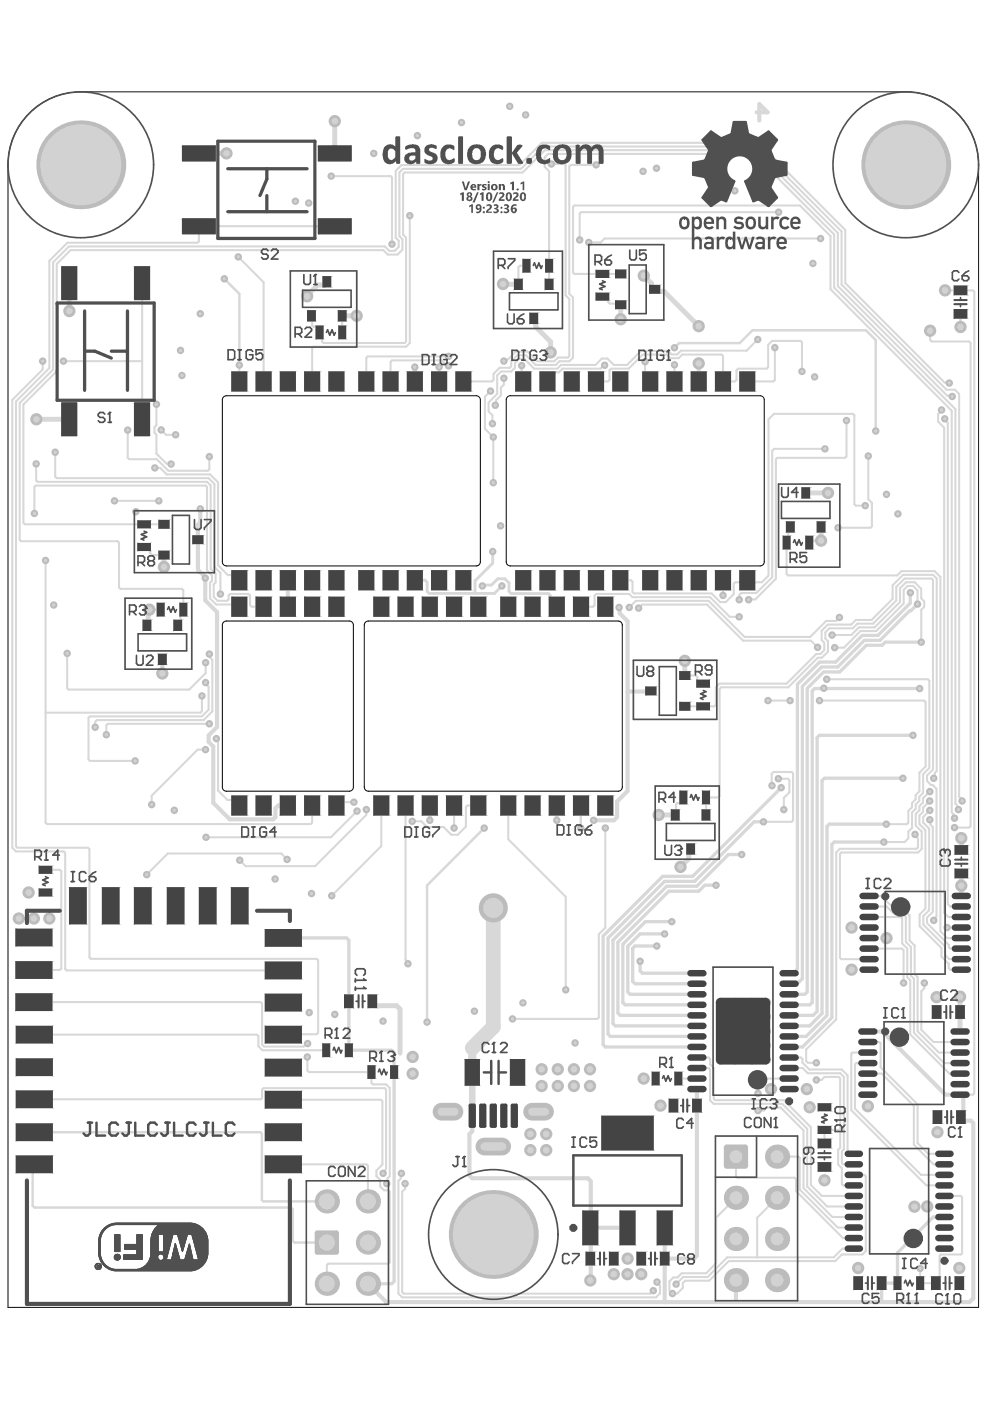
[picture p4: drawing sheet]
<svg xmlns="http://www.w3.org/2000/svg" width="210mm" height="297mm" viewBox="0 0 210 297" stroke-linecap="round" stroke-linejoin="round" font-family="sans-serif">
<path d="M17.1 19.5a15.4 15.4 0 0 0-15.4 15.4v242.3h205.8v-242.3a15.4 15.4 0 0 0-15.5-15.4M17.1 19.5h174.9M47.4 84.2l.6-.3h53a.86 .86 0 0 1 .8 .9v34.3a.86 .86 0 0 1-.8 .9h-53a.86 .86 0 0 1-.9-.9v-34.3zM107.6 84.2l.6-.3h53a.86 .86 0 0 1 .8 .9v34.3a.86 .86 0 0 1-.8 .9h-53a.86 .86 0 0 1-.9-.9v-34.3zM47.4 131.9l.6-.2h26.1a.86 .86 0 0 1 .8 .8v34.4a.86 .86 0 0 1-.8 .9h-26.1a.86 .86 0 0 1-.9-.9v-34.4zM77.5 131.9l.6-.2h53a.86 .86 0 0 1 .8 .8v34.4a.86 .86 0 0 1-.8 .9h-53a.86 .86 0 0 1-.9-.9v-34.4z" fill="none" stroke="#000" stroke-width=".21"/>
<path d="M184.4 218.7h2.7M203.6 232.1h.4l.2 .2M203.7 237l.6 .6h1.5l.6 .5M206.4 275.3l-.8 .8" fill="none" stroke="#d8d8d8" stroke-width=".87"/>
<g fill="none" stroke="#d8d8d8" stroke-width=".44">
<path d="M197.2 70.1v2l.3 .3M205.5 72.4l.3 .3M199.6 86.9l-.7 .9M200.3 81.1l1 .1M200.3 88.8v.2M200.8 83.9h.9l.2 .2M190.8 124.7v2.9M191.1 121.1l-.9 .9M191.6 125.1v2.9M192.1 123.5h1.8M192.4 124.2h1.2M194.5 125.2v2.9"/>
<path d="M195.3 124.8v2.1M197.5 122.7l.3 .3M197.8 121.9l.8 .7M198.2 121.1l1.2 1.2M196.7 144l.3 .3M192.6 174.4l-.3 .3M193.4 175.5l-.8 .8v1.4l-.8 .8M194 176.9v.3l.6 .6v1.8l-.3 .4M194.2 175.1l1.2 1.2v3.7M194.9 167.8l-.8 .8v.9l-.7 .7v.9l-.8 .8M195.7 169.2v.9l-.8 .8v.9l-.7 .8M195.7 168.1l-.8 .8v.9l-.7 .8v.9l-.8 .7"/>
<path d="M195.7 171.2v.9l-.8 .8M197.1 167.8h.1M197.1 171.8h.1M197.1 173.8l.2 .1v.9l.5 .5M197.8 163.2l-1.2 1.2v1.2M198.6 163.5l-.4 .4v.9l-.2 .2M201.8 172.2l.4 .4M203.4 168.9l.6 .7v.2M205.8 175.2l-.3 .3M184.3 192.2h3.7M184.3 190h2.6M189.4 193.6h1.9"/>
<path d="M189.8 192.9h1.8M191.3 194.7v5.3M192.1 199.7l1 1.1M192.8 199.4l1.1 1.1M196.6 194.5v1.2l4.6 4.6v.5M198 194.9v.2M199.4 197.5l1.4 1.4M201 191.7l.5 .5M192.4 207.2l.6 .6M193.1 206.9l.7 .6M193.9 206.5l.7 .7M199.6 202.8l1.6 1.6v.9l.3 .3"/>
<path d="M200.4 202.5l.9 .9M184 220.9h2.4l.3 .3M184.4 227.6h2.5M206.6 231.8l-.3 .3h-2.3M183.3 249.1l.3 .3M196.4 251.3h3.8M196.8 244.6h3.4M197.9 246.9h2.3M203.7 253.6l.3 .2M183.6 265.2l-.8 .8M199.5 266l-.3 .2M204 265.7l-.3 .3"/>
</g>
<path d="M203.6 211.3v3.3" fill="none" stroke="#d8d8d8" stroke-width="1"/>
<path d="M193 125.7v2.2M194.5 128.1l-1.4 1.4h-.3M197.9 258h2.3M186.9 272v4.1" fill="none" stroke="#d8d8d8" stroke-width=".7"/>
<circle cx="187.9" cy="174.7" r=".35" fill="#d8d8d8"/>
<path d="M182.8 134.7h3.4M183.3 135.8h3.3M187.7 136.2l-.7 .6h-3.3M176.9 178.5l-.5 .5" fill="none" stroke="#d8d8d8" stroke-width=".7"/>
<g fill="none" stroke="#d8d8d8" stroke-width=".44">
<path d="M184.1 105.8l.8 .8M184.9 111.6l-.3 .3M175.5 132.4h5M175.5 136v2.2M181.8 132.2l-1 1h-5M182.4 133.8h3.4M178.4 180.7l-.3 .4M178.1 203.1l.3 .3M177.8 228.3l.3 .3M178.2 227.5l.7 .8M178.5 226.8l1.2 1.2M180.7 223.2l-.2 .2"/>
<path d="M181.5 225.4l-.2 .3M175.4 255.8h5.6M176.5 258h4.5M177.7 243.8v3.1l.8 .8M178.5 251.1l.2 .2h2.3M178.9 243.7l-.4 .4v2.5l.3 .3h2.2M179.7 244.2l.4 .4h.9M177.6 260.3h3.4M178.5 266l-1.4 1.4M178.7 262.5h2.3M180.5 264.7h-1.9l-1.8 1.9"/>
</g>
<path d="M183.6 70l2.1 2.1" fill="none" stroke="#d8d8d8" stroke-width=".52"/>
<circle cx="177" cy="137.3" r=".22" fill="#d8d8d8"/>
<path d="M176.4 134.6h4.1M177 137.3h1.9" fill="none" stroke="#d8d8d8" stroke-width=".44"/>
<circle cx="177.7" cy="111.9" r=".22" fill="#d8d8d8"/>
<path d="M179.5 96.8l-.3 .3M180.8 87.7l.3 .3M181.1 106.9l.4 .3" fill="none" stroke="#d8d8d8" stroke-width=".44"/>
<circle cx="179.5" cy="89.2" r=".22" fill="#d8d8d8"/>
<path d="M171.9 135.8l1.4 1.4M173.1 138.7h.8M173.4 139.5h.9M174.2 133.7v2l.6 .6v1.5M169.8 224.2l.3 .3v.8l1.5 1.5M170.2 226.4l1.1 1.1M170.9 222.5v2.5l.4 .3h1.8M174.8 239.6v2.8M174.8 228.3l-.6 .7h-1.1M169.3 245.2l.3 .3M171.9 251.2l2.4 2.4" fill="none" stroke="#d8d8d8" stroke-width=".44"/>
<path d="M173.7 155.9l-.5 .5M174.7 145.9l-2 .1-.5 .5M169.1 205.4l-.6 .9M171.2 210.3l-.5 .5M172.2 212.5l-.5 .5" fill="none" stroke="#d8d8d8" stroke-width=".7"/>
<circle cx="173.3" cy="137.2" r=".22" fill="#d8d8d8"/>
<path d="M174.1 111.7v2.9" fill="none" stroke="#d8d8d8" stroke-width="1"/>
<g fill="none" stroke="#d8d8d8" stroke-width=".44">
<path d="M162.9 77.9l-.3 .3M163.7 72.3l-.8 .8M169.7 72.3l.3 .3M164.1 87.7l-1.2 1.2M164.1 95.2l-.4 .4M164.3 80.6l-.3 .3M164.8 97.1l-.3 .3M167.6 111.7l-.5 .5v2.5l-.3 .3M174.1 114.6h-2.1l-.4 .4M154.7 130.8h2M160.1 127.1l-1.4 .1M160.4 125.7h-3.2l-.4 .4-.1 1.1"/>
<path d="M162.9 122.1l-1.4 1.3M166.8 121.7l.3 .3M162.8 148.5h4.7M161.9 174.2h5.9M165 165.1h2.1l.3 .3M167.4 168l-1.2 1.2v2.5M167.8 163.7h-3.8l-.4 .4M165.5 234.8h-2.9l-.7 .7M156 245.2v4.2l.3 .3"/>
</g>
<circle cx="158.4" cy="123.4" r=".22" fill="#d8d8d8"/>
<path d="M156.5 78.2l-.3 .3v2.1l-.4 .3M160.7 72l-2.4 2.3M158.4 123.4h-2.5l-.3 .4M147.8 226.4h2.4l.3 .4M147.8 224.2h2.5l.3 .3v1.2l.7 .7M150.5 233.3l.8 .7M151.3 233l.3 .3M151.8 267.8l-2.1 2.2" fill="none" stroke="#d8d8d8" stroke-width=".44"/>
<path d="M159.6 70l-2.8 2.7" fill="none" stroke="#d8d8d8" stroke-width=".52"/>
<path d="M147.8 230.9v3.5" fill="none" stroke="#d8d8d8" stroke-width=".87"/>
<path d="M151.8 187.7h-2.4l-1.2 1.2" fill="none" stroke="#d8d8d8" stroke-width=".7"/>
<circle cx="149.7" cy="169.1" r=".22" fill="#d8d8d8"/>
<path d="M150.9 125.8l1.8 1.9h1.2M147.5 143.2l.4 .3v.8l.6 .6h.6M151.8 145.7v3.7l-.3 .4h-2.4M152.9 145.7l-.3 .3M152.6 168.8l-.3 .3h-2.6v3.7" fill="none" stroke="#d8d8d8" stroke-width=".44"/>
<path d="M148.1 77v3.9" fill="none" stroke="#d8d8d8" stroke-width=".87"/>
<circle cx="143.4" cy="272.3" r=".22" fill="#d8d8d8"/>
<path d="M145.3 271.5l-.5 .5v1.1l-1.2 1.2h-1l-.7-.7v-1.9" fill="none" stroke="#d8d8d8" stroke-width=".44"/>
<circle cx="140.9" cy="276.1" r=".44" fill="#d8d8d8"/>
<path d="M142.1 75.9h1.8M143 77.4v3.5M144.4 74.3l-.8 .8h-1.2l-.7-.7M144.9 169.1v.5l-.7 .7h-.6l-.3 .2v2.1l-.1 .2M144.5 270l-.8 .8h-.9" fill="none" stroke="#d8d8d8" stroke-width=".44"/>
<path d="M142.4 195.4h.1" fill="none" stroke="#d8d8d8" stroke-width=".7"/>
<path d="M145.2 140.1v3.1M146 182.1l-1.7 1.7" fill="none" stroke="#d8d8d8" stroke-width="1"/>
<path d="M144 72.7l-1 1" fill="none" stroke="#d8d8d8" stroke-width=".52"/>
<circle cx="143" cy="73.7" r=".26" fill="#d8d8d8"/>
<path d="M139.3 271.8l.6 .8v1.6l-.8 .9" fill="none" stroke="#d8d8d8" stroke-width=".44"/>
<circle cx="138.5" cy="273.6" r=".22" fill="#d8d8d8"/>
<path d="M136.8 76.7v3.1l1.1 1.1M133.8 123l.3 .3M134.1 125.5l.3 .3M136.2 128.2l-.8 .7M128.3 196.7l-1.3 1.4M127 215.7l-.3 .3M138.5 273.6l-.6 .7" fill="none" stroke="#d8d8d8" stroke-width=".44"/>
<path d="M128.9 219.2l.5 .5M130 217l.5 .5M132.1 212.5l.4 .5M134.6 200.6h4.7M135.7 203.8v2l.5 .5" fill="none" stroke="#d8d8d8" stroke-width=".7"/>
<path d="M131.3 128.8l.1 .1v1.1M138 146.5l-.1 .1" fill="none" stroke="#d8d8d8" stroke-width=".87"/>
<path d="M136.5 58.4l1.6 1.7v.8" fill="none" stroke="#d8d8d8" stroke-width="1"/>
<circle cx="131.5" cy="123" r=".22" fill="#d8d8d8"/>
<path d="M127.7 58.1h3.9M128.2 50.6l-.8 .8M127.6 76h1.2l1.3 1.4h2.9M127.7 62.9h.6l.7 .6v.6l.3 .3h2.1l.2 .2M128.2 77.4l-.9 .8M129.6 78.2l-.4 .3v2.1l-.3 .3" fill="none" stroke="#d8d8d8" stroke-width=".44"/>
<path d="M131.6 64.6v3.1" fill="none" stroke="#d8d8d8" stroke-width="1"/>
<path d="M125.3 266.8v.2M125.3 260.2v.2" fill="none" stroke="#d8d8d8" stroke-width=".87"/>
<g fill="#d8d8d8">
<circle cx="121.9" cy="221.1" r=".22"/>
<circle cx="120" cy="209.9" r=".22"/>
</g>
<path d="M123.2 170.8h-.1" fill="none" stroke="#d8d8d8" stroke-width=".52"/>
<g fill="none" stroke="#d8d8d8" stroke-width=".44">
<path d="M82.8 37.3l.3 .3M85.8 36.6l-.3 .3M115.5 35.4l.9 .9M116.2 32.6l-.7 .7M119.6 34.8l.3 .3M121 35l-.3 .3M81.3 53l.9 1M81.6 52.3l.9 .9h1.2M85.3 50.7v2.3M85.5 49.7l.6 .7M111.6 56.3h-1.4l-.3 .4v3.6M116.4 56.3v4"/>
<path d="M121.5 57.8l.3 .3M121.8 43.6l-.3 .3M123.2 45l-.3 .3M83.1 76.4l-.3 .3v4.2M86.1 72.4l-.3 .3M86.9 72.7l-.8 .8M93.1 77.7v3.2M93.7 76.4l1.1 1.2h.3M104.6 79.3v1.3l-.3 .3M107.7 76.2h-.2l-.4 .4h-.3M108.4 76.6v1l-.3 .4h-2.2M109.4 74.5h2.4"/>
<path d="M109.7 75.3h1.8M110.6 77.5v3l.3 .4M111.2 76.1h-1.2l-.8 .8v1.1l-.8 .8h-2.2M118.3 75.8l-.8 .8h-3.6M118.5 78.9h-.9l-1.5 1.5v.5M118.6 76.6l-.8 .8h-4.2M119 77.4l-.8 .8h-5M119.9 62.6l.8 .8M120.7 62.3l.8 .8M121.5 75.8l-.8 .8M102.8 90.9l1.8 1.8M103.6 85.3v1.9l.8 .8"/>
<path d="M104 82.9l-1.2 1.2M104.6 92.7h.1M105.2 84.8v.9l-.2 .2M106.8 80.2v1.3l-.6 .7M104.6 102.3h.1M126.1 126.3v2l-.3 .3h-2.6M75 170.1h-3l-.7 .7M87.4 174.1h1.9l1.2 1.2M94 175.3l1.7 1.7h1.4M101.4 170.8h-2.3l-.3 .3M86 203.5l.5 .5v.3M78.8 229.6l.3 .3h2.8l.7 .8"/>
<path d="M80.8 233.2l.3 .3M81.6 230.7l.3 .3M80.6 251.5l.8 .9h.9l.3 .3M81.1 246.9l-1.3 1.3v1.2M81.9 247.9l-.7 .6v.3M82.2 250.8l-.2 .2M82.6 249.4l-.4 .5M85.1 248.8l-.1 1M85.9 251v1l-.6 .7M82.6 267.6l-.3 .3M85.3 273.9l.3 .4"/>
</g>
<path d="M104.5 119.4l-3.8 3.8M88 123h2.1l.5 .4M90.6 125.4l.4 .4M100.7 125.8h4.1M102.4 124h1.8M107 122.7l.9 .9M107.9 125.4l.5 .4M116.3 125.8l.3 .4v1l1.5 1.4v1.2" fill="none" stroke="#d8d8d8" stroke-width=".61"/>
<path d="M88 77.8v3.1M106.7 60.2l3.2 .1M113.2 67.5l.4 .4M113.6 69.3l3.2 3.2v2.2M78.9 212.3v.4l.5 .5" fill="none" stroke="#d8d8d8" stroke-width="1"/>
<path d="M100.1 239.9l-.6 .6M78 272.2l3.9 3.9" fill="none" stroke="#d8d8d8" stroke-width=".87"/>
<path d="M73.5 198.9l.5 .5M83.1 222.7l.5 .5v4.1M83.6 271.7l-.5 .5h-5.1" fill="none" stroke="#d8d8d8" stroke-width=".7"/>
<circle cx="75.7" cy="172" r=".22" fill="#d8d8d8"/>
<path d="M72.6 67h3" fill="none" stroke="#d8d8d8" stroke-width="1"/>
<path d="M71 48h.1M67.1 203.3l.3 .3M67.4 219l-.3 .3M65.2 224.1v2.9l.3 .3M65.2 221.3h-.2l-.6 .6M69.6 267.9l-.3 .3" fill="none" stroke="#d8d8d8" stroke-width=".44"/>
<circle cx="70.3" cy="189.9" r=".22" fill="#d8d8d8"/>
<path d="M66 67l.2 .1M66.2 69l.3 .3h.6l.7 .6v.6l.5 .5v1.4l.3 .3M66.5 73.5l-.3 .3M66.2 174.4l-.3 .3M66.2 169.6v1.2M59.6 181l1.3 1.2M60.2 219.3l-.1 .1" fill="none" stroke="#d8d8d8" stroke-width=".44"/>
<path d="M69.3 59.7v.3l-.4 .4h-1.5" fill="none" stroke="#d8d8d8" stroke-width="1"/>
<path d="M61.7 256l.4 .4M62.1 263.1l.3 .3" fill="none" stroke="#d8d8d8" stroke-width=".52"/>
<path d="M61 170.8h-2l-.6 .6" fill="none" stroke="#d8d8d8" stroke-width=".87"/>
<circle cx="61" cy="128.6" r=".44" fill="#d8d8d8"/>
<path d="M55.2 240.1l.3 .3M55.5 254.4l.3 .3" fill="none" stroke="#d8d8d8" stroke-width=".52"/>
<path d="M50.7 77.4v3.5M50.3 128.2l.4 .4M52.7 125.9l.3 .4v2l.3 .3h2.6M50.8 182.4l1.3 1.2M54.5 219.4l.3 .3v2.1M55.3 212.5l.3 .3M55.6 221.5l.4 .4M55.9 230.7l-.3 .3v1.8l-.3 .3" fill="none" stroke="#d8d8d8" stroke-width=".44"/>
<circle cx="50.7" cy="80.9" r=".22" fill="#d8d8d8"/>
<g fill="none" stroke="#d8d8d8" stroke-width=".44">
<path d="M42.2 48v3.2l-.3 .3M42.2 48h.1M36.2 98.3l.1 .1M44.4 96.8v2.7l-.3 .3M43.6 102.9l.3 .4M43.9 102.2l.8 .7M44.2 101.4l1.3 1.2M44.6 100.6l1.6 1.7M46.2 119.9l2.1 2M38.3 132l-.6 .6M38.6 124.9l.3 .3v4.1l-.6 .5M43.9 120.9l1 1.1v1.2l-.4 .4"/>
<path d="M44.4 138.7l.2 .2v.6l.4 .4M44.5 126.9l1.3 1.3M44.7 120.6l1 1.1v1.8l-.4 .4M45.5 120.2l1.2 1.3M48.8 125.9l-.3 .4v.8l-.3 .3h-2.1l-.8-.9M43.6 140.5v2.2M43.6 144.7v.3M45.9 156.6l.3 .3M46.2 167.6l2 2"/>
</g>
<path d="M42 111.3v3.1M43.5 127.3l2.5 2.5M46 154.1l-1.8 1.8v1.4l1 1" fill="none" stroke="#d8d8d8" stroke-width=".87"/>
<circle cx="32.2" cy="170.6" r=".22" fill="#d8d8d8"/>
<g fill="none" stroke="#d8d8d8" stroke-width=".44">
<path d="M27.1 97.1l.3 .3M32.8 99.2h1.2l1.4 1.4M33.2 90.2l-.4 .4v1.1l.4 .5v4M34.2 91.2l1 1M11.7 101.1l.3 .3M24.9 114.8l.3 .3M30.5 116h.6l.7 .6v.6M30.5 111.2h4.3M31.7 129.3h2.4M14.2 145.9l.3 .3M20.5 152.7l-.3 .3v1.2M22.9 153.5l-.4 .3v2"/>
<path d="M9.7 174.4l.3 .3M18.7 179.7l.3 .3M18.8 161l.3 .3M32.2 168.7v1.9M9.6 184.4h3.1l.3 .3M13 205.4l-.3 .3M13.8 205.4l.3 .4M19 203l.3 .3"/>
</g>
<path d="M34.4 139.8v3" fill="none" stroke="#d8d8d8" stroke-width=".87"/>
<path d="M31.4 132l-.4 .4M31.7 129.3l-.3 .2" fill="none" stroke="#d8d8d8" stroke-width="1"/>
<circle cx="9" cy="76.6" r=".22" fill="#d8d8d8"/>
<g fill="none" stroke="#d8d8d8" stroke-width=".44">
<path d="M83.1 37.6v14.2M83.9 36.2v14.2M85.5 36.9v12.8M115.5 33.3v2.1M116.4 36.3v20M116.9 34.8h2.7M119.9 35.1v27.5M120.7 35.3v27M121 35h5.4M11.2 55.6v22.8M12 56v22.7M14.3 51.5l-3.8 3.8v22.7"/>
<path d="M50.5 54.5l5.4 5.3v21.1M86.1 50.4v22M86.9 45.7v27M121.5 43.9v13.9M121.8 58.1h5.9M122.9 45.3v5.6M124.8 51.4h2.6M176.1 50.1v11.2M176.9 49.7v11.3M177.6 49.4v11.3M178.4 49.1v11.2M179.2 48.7v11.3"/>
<path d="M9 76.6v1.7M30.1 60v28.9M66.2 73.8v7.1M66.2 67.1v1.9M72.6 67v3.5M105.9 78l-1.3 1.3M106.2 78.8l-.8 .8M109.4 74.5l-1.7 1.7M109.7 75.3l-1.3 1.3M111.2 76.1l2 2.1M118.6 76.6h2.1M120.7 63.4v12.1l-.3 .3h-2.1"/>
<path d="M121.5 63.1v12.7M127.3 78.2h-8l-.8 .7M127.6 76l-1.3 1.4h-7.3M135.9 74.4h5.8M136.3 75.2h5l.8 .7M143.9 75.9l.8-.7h8.3l.3 .3v5.4h2.5M162.9 73.1v4.8M163.7 72.3h6M164.3 73.7v6.9M170 72.6v6.2M197.5 72.4h8M203.7 61.6h2.6l.3 .3v169.9"/>
<path d="M205.8 72.7v102.5M2.6 84.8v94.9l.8 .8M3.4 85.1v94.3l.3 .3M4.2 85.4v29l.3 .4M5 85.8v25.1l.3 .3M11.7 95.9v5.2M27.1 91.2v5.9M33.2 85.7v4.5M33.2 96.2l2.1 2.1M102.8 84.1v6.8M104.4 88v1.8M104.6 92.7v9.6"/>
<path d="M105.4 83.5l-1.8 1.8M106.2 82.2v1.6l-1 1M126.4 80.9h2.5M158.4 80.9h5.6M162.9 88.9v33.2M163.7 95.6v26.8M164.1 87.7h16.7M164.1 95.2h10.8M164.5 97.4v25.3M164.8 97.1h14.4M179.5 89.2v7.6M181.1 88v18.9"/>
<path d="M184.1 96.7v9.1M198.9 87.8v1.6l1.3 1.3v102.8l.9 .9M200.3 89l.7 .7v102M200.7 82.6h1.8M201.8 87.1v85.1M202.6 86.7v83.7l.4 .4v.6l.2 .3M203.4 83.5v85.4M7.6 102.9l-.3 .4v5.6M9.7 118.8v55.6M25.2 115.1v9.4l.3 .4M31.8 117.2l.5 .5h2.5M43.9 103.3v17.6"/>
<path d="M44.7 102.9v17.7M45.5 102.6v17.6M46.2 102.3v17.6M166.8 115v6.7M177.7 111.9h6.9M181.5 107.2h2M184.9 106.6v5M14.2 138.5v7.4M38.3 129.8v2.2M44.5 123.6v3.3M45 139.9v10.9l-1.8 1.9M45.3 123.9v2.6"/>
<path d="M46.7 121.5v4.5M126.4 125.9l-.3 .4M131.5 123h2.3M133.4 125.9l.7 .7h16.5l4.1 4.2M134.1 123.3v2.2M134.4 125.8h16.5M136.2 128.2h13.7M150.2 127.4h-15.4l-1.4 1.4M153.3 123v3.2M155.6 123.8v2.2l-1.7 1.7M158.4 123.4h3.1M173.1 138.7l-6.3 6.2"/>
<path d="M174.8 137.8l-.9 .9M175.5 132.4l-1.3 1.3M175.8 133.2l-.8 .9v1.3l.5 .6M178 130.9l-.8 .7M181.5 131.4l-1 1M181.8 132.2h3.3M182.1 133l-1.6 1.6M182.4 133.8l-3.5 3.5M191.1 121.1h7.1M192.1 123.5l-1.3 1.2M192.4 124.2l-.8 .9M193.6 124.2l.9 1"/>
<path d="M193.9 123.5l1.4 1.3M195.3 126.9l.7 .6v1.2l-.7 .6v6.9M197.5 122.7h-5.7l-1.8 1.7v2.9M197.8 123v40.2M197.8 121.9h-6.3l-2.2 2.2M198.6 122.6v40.9M199.4 122.3v75.2M19.1 151.9l-.3 .3v8.8M43.6 145l.6 .6v4.9M46.2 156.9v10.7M145.2 149.8h3.9M145.2 143.2h2.3"/>
<path d="M152.6 144.9l-.8 .8M152.6 146v22.8M195.9 148.5l.4 .3v13.7l-1.4 1.3v4M197 144.3v18.5l-1.3 1.3v4M66.2 170.8v3.6M77.7 171.6v1.2M80.8 170.8v8.6M86 170.8v32.7M90.5 175.3h3.5M96.3 170.8v4.8M98.8 171.1v4.2l-1.7 1.7M107.8 170.8v7.1"/>
<path d="M128.3 175.6v21.1M163.6 164.1l.1 2.5M167.4 165.4v2.6M167.8 163.7l.4 .3M168.2 173.9l-.4 .3M178.1 180l-.8 .7v35.4M187.4 178.5h4.4M187.9 174.7h4.4M192.6 171.9v2.5M193.4 172.2v3.3M194.2 172.6v2.5M194.9 172.9v1.8l1.3 1.3"/>
<path d="M195.4 180l-.7 .7M195.7 173.2v1.2l1.3 1.3v17.3M196.6 165.6l.8 .8h.4l.8 .8v27.1l-.6 .6M197.1 167.8l-1.4 1.4M197.1 169.8l-1.4 1.4M197.8 175.3v18l-1.2 1.2M202.2 172.6v.6l.2 .3M202.4 175.5h3.1M13 184.7v20.7M13.5 180.5l.3 .3v24.6M19 180v23M120 190.1v19.8"/>
<path d="M127 198.1v17.6M178.1 181.1v22M186.9 190l2.9 2.9M188 192.2l1.4 1.4M191 194.4l.3 .3M191.3 193.6l.8 .8v5.3M191.6 192.9l1.2 1.2v5.3M195.8 194.2v1.8l4.6 4.7v1.8M196.2 192.7l-1.2 1.2v2.5l4.6 4.6v1.8M200.8 196.7h3M200.8 198.9h3M201.5 192.2h2.3"/>
<path d="M7.2 212.5h.1M55.6 212.8v8.7M67.4 203.6v15.4M108.7 216h18M178.4 203.4h5.9M191.3 201.1l.3 .3v7M191.3 200l1.1 1.1v6.1M193 207.8v11.5M193.1 200.8v6.1M193.8 207.5v11.5M193.9 200.5v6M194.6 207.2v11.5"/>
<path d="M196 209.5l-.7 .7v8.1l2.6 2.6h6.1M201.2 200.8l.3 .3M201.3 203.4h2.5M201.5 205.6h2.3M54.8 221.8l.8 .9M78.8 227.3v2.3M81.1 233.5v13.4M81.9 231v16.9M82.6 230.7v18.7M143.8 228.7h4M150.5 226.8v6.5M151.3 226.4v6.6"/>
<path d="M160.7 229v2.8M160.7 235.5h1.2M161 228.7h6.3M167.3 226.4h2.9M167.3 224.2h2.5M170.4 239.7v12.2M171.1 239.3v12.3l4.3 4.2M171.3 227.5h6.9M171.6 226.8h6.9M171.9 239v12.2M174.8 239.6h3.3M174.8 228.3h3"/>
<path d="M178.1 228.6v14.8l-.4 .4M178.9 228.3v15.4M179.7 228v16.2M180.5 223.4v12M180.7 223.2h3.7M181.3 225.7v9.4M181.5 225.4h2.9M186.7 221.2v5.1M193.8 234.5v8.2M194.5 234.1v8.3M199.1 223.2h4.9M200.2 225.4h3.8"/>
<path d="M201.3 227.6h2.3M77.7 246.9l.3 .3v7.5M79.8 249.4l.8 .7v1.4M82.2 249.9v.9M82.6 252.7v14.9M85.3 252.7v21.2M151.8 258.2v9.6M160.5 258.2v8.4h16.3M164.8 245.2h4.5M168.5 249.7l.3 .3v2.5M169.6 245.5v6.7M174.3 253.6h6.7"/>
<path d="M178.5 247.7v3.4M181 249.1h2.3M183.6 249.4v15.8M195.3 249.1h4.9M200.2 253.6h3.5M204 253.8v11.9M69.3 268.2v4M84.5 274.3l.8 .8M142.8 270.8l-.9 .9M144.5 270h5.2M145.3 271.5h5.1M154.2 266.6l-4.2 4.1h-5.1l-1.5 1.6"/>
<path d="M178.5 266h4.3M199.2 266.2v5l-.8 .8h-3.3v-3.1M199.5 266h4.2"/>
</g>
<path d="M50.7 62.3v15.1M144 72.7h12.8M159.6 70h24M185.7 72.1v19.3M203.7 66.5v2.8M123.1 170.8v4.8M90.5 187.7v29M6.9 246.9v8.8l.4 .3M55.5 240.4v14M62.1 256.4v6.7" fill="none" stroke="#d8d8d8" stroke-width=".52"/>
<g fill="none" stroke="#d8d8d8" stroke-width=".87">
<path d="M42 114.4v6.4M43.5 122.4v4.9M46 129.8v24.3M61 123v5.6M45.2 158.3v11.9l3.5 3.5M133.1 146.6h4.8M58.4 171.4v1.8l-.5 .5M118.1 170.8v3.1M133.1 167.7l-2.3 2.2v3.3l-.6 .7M100.1 236.6v3.3M147.8 234.4v31.8l-.7 .7h-6.2M200.5 232.1h3.1"/>
<path d="M204.2 232.3v4l-.5 .5M206.4 238.1v37.2M99.5 240.5v8.7l.6 .6M124.6 249.8l.7 .6v9.8M125.3 260.4v6.4M125.3 267l-.1 4.5M133 260.3h.1M140.9 260.3v15.8h15.1v-4.7M186.9 276.1h18.7"/>
</g>
<path d="M67.4 60.4l-2.8 2.8M113.6 67.9v1.4M138.1 60.9l.9 .9M34.8 117.7v2.5M170.8 104.5h4.8M31.4 129.5v2.5M139.6 172.8h3.6M203.8 177.7v2.5M146.4 180l-.4 .4v1.7M203.8 185.4v4.6M79.4 213.2h4.7l.7 .8M203.6 214.6v4.1" fill="none" stroke="#d8d8d8" stroke-width="1"/>
<g fill="none" stroke="#d8d8d8" stroke-width=".7">
<path d="M187.7 136.2h7.6M172.2 146.5v66M173.2 156.4v58l-.8 .9M177.2 140.4h-3.4l-4.7 4.7v60.3M177.6 141.4h-3.4l-4.1 4.1v62l-1.1 .9M178 142.5h-3.4l-3.4 3.5v64.3M159.9 174.2h2M174.8 165l-.5 .5v49.4l-2.6 2.6h-4.4M175.8 174.7l-.5 .5M176.4 179v36.7M74 199.4v23.3M127.9 198.5v23l.5 .5"/>
<path d="M128.9 198.9v20.3M130 199.3v17.7M131 199.8v15l.5 .5M140.5 185.8h6.4M140.9 198h-5.2l-2.6 2.6M140.9 186.9h6.4M141.4 187.9h6.3M141.8 188.9h6.4M142.4 195.4h-5.6l-4.7 4.8v12.3M154.4 181.2h2.9M130.5 217.5h17.3M132.5 213h15.3"/>
<path d="M133.1 210.3l.5 .5h14.2M134.6 200.6l-.5 .5v7l.5 .5M136.2 206.3h11.6M167.3 219.7h3.6M167.3 213h4.4M167.3 210.8h3.4M167.3 206.3h1.2M83.6 227.3v44.4M190.3 265.6v6.4h-3.4"/>
</g>
<path d="M104.5 116.9v2.5M90.6 123.4v2M100.7 123.2v2.6h-9.7M102.4 124l-.1 .2M107 122.7h-1.5l-1.3 1.3M107.9 123.6v1.8M108.4 125.8h7.9" fill="none" stroke="#d8d8d8" stroke-width=".61"/>
<path d="M100.1 227.4v9.2" fill="none" stroke="#d8d8d8" stroke-width="1.4"/>
<path d="M100.1 222.2v5.2" fill="none" stroke="#d8d8d8" stroke-width="1.7"/>
<circle cx="98.2" cy="80.9" r=".22" fill="#d8d8d8"/>
<g fill="none" stroke="#d8d8d8" stroke-width=".44">
<path d="M70.2 37.3h12.6M83.9 36.2l1.2-1.2h25.1l4.7-4.7h45.9l18.4 18.4M85.8 36.6h25l4.7-4.8h44.6l17.5 17.6M116.2 32.6h43.6l17.1 17.1M14.3 51.5h27.6M42.2 48h28.8M81.3 53h-66.4l-2.9 3M81.6 52.3h-67l-3.4 3.3M83.9 50.4l.6 .6v1.3l-.8 .9M85.3 53l-1 1h-2.1M121.8 43.6h47.8l6.5 6.5M123.2 45h41.9"/>
<path d="M128.2 50.6h45.8M178.4 49.1l-17.9-18h-45.3l-4.7 4.7h-25.1l-.7 .8v13.5l.6 .6M9 78.3l-6.4 6.5M10.5 78l-7.1 7.1M11.2 78.4l-7 7M12 78.7l-7 7.1M13.5 76.6h16.6M66.5 73.5h19.6M68.6 72.7h17.2M83.1 76.4h10.6M95.1 75.6h-17.1l-.3 .3v5M105.4 79.6v3.9"/>
<path d="M111.5 75.3l2.1 2.1M111.8 74.5l2.1 2.1M135.9 74.4l-2.9 3M136.3 75.2l-3 3h-3.7M144.4 74.3h13.9M156.5 78.2h6.1M176.1 61.3l25.7 25.8M176.9 61l25.7 25.7M177.6 60.7l23.2 23.2M178.4 60.3l22.3 22.3M179.2 60l21.1 21.1M200.4 61.6h3.3"/>
<path d="M7.7 98.4v3.5l.3 .3h35.9M27.4 97.4h5.8l2.5 2.4h8.4M35.2 92.2h2M35.3 98.3h.9M98.2 80.9h6.1M202.5 82.6l.9 .9M4.5 114.8h20.4M5.3 111.2h25.2M7.6 102.9h36M12 101.4h32.2M24.3 106.2h9.4M35.4 100.6h9.2"/>
<path d="M25.5 124.9h13.1M45.8 128.2h4.5M48.3 121.9h1.4l1 1.1M48.8 125.9h3.9M126.4 125.9h7M149.9 128.2l7.6 7.6h14.4M150.2 127.4l7.7 7.6h13.9l3.4-3.4h2M163.7 122.4l-3.3 3.3M164.5 122.7l-4.4 4.4M167.1 122h23.1M173.4 139.5l-6.3 6.2h-14.2M175.5 138.2l-1.2 1.3"/>
<path d="M189.3 124.1v2.9l-4.5 4.4h-3.3M190 127.3l-4.9 4.9M190.8 127.6l-5.3 5.4h-3.4M191.6 128l-5.8 5.8M20.5 152.7h22.7M22.9 153.5h21.5M42.8 147.6v3.2l-.3 .3h-32.8M43.6 158.9h-1.7l-9.7 9.8M43.6 142.7l-3.5 3.5h-25.6M44.2 150.5l-1.4 1.4h-23.7M152.6 144.9h14.2M173.8 148.5h22.1"/>
<path d="M175.3 144h21.4M3.7 179.7h15M10 174.7h55.9M19.1 161.3h9.6M48.2 169.6h2.5M75.7 172l-5.6 5.5h-26.4M77.7 172.8l-10.9 10.8h-14.7M80.8 179.4l-10.5 10.5M107.8 177.9l12.2 12.2M168.2 164v9.9M178.1 180h16.2M196.2 176v16.7"/>
<path d="M197.1 171.8l-1.4 1.4M3.4 180.5h10.1M59.6 181h-24l-4.5 4.4M178.4 180.7h16.3M184.3 194.4h6.7M197 193l-1.2 1.2M201.1 194.4h2.7M7.2 205.7h5.5M7.2 212.5h48.1M7.3 219.4h47.2M14.1 205.8h46M19.3 203.3h47.8"/>
<path d="M60.2 219.3h6.9M177.3 216.1l-6.4 6.4M184.3 201.1h7M193 219.3l8.3 8.3M193.8 219l6.4 6.4M194.6 218.7l4.5 4.5M196 208.4v1.1M201.5 201.1h2.3M7.3 233.1h48M55.6 222.7h13.6M55.9 230.7h25.7M56 221.9h8.4"/>
<path d="M60.1 233.2h20.7M65.5 227.3h13.3M151.3 234h14.6l5.2 5.3M151.6 233.3h14.6l5.7 5.7M161 228.7l-.3 .3M165.5 234.8l4.9 4.9M180.5 235.4l15.9 15.9M181.3 235.1l14 14M186.7 226.3l7.8 7.8M186.9 227.6l6.9 6.9M60.1 246.9h17.6M85 249.8l-.5 .6v23.9"/>
<path d="M156 254l-4.2 4.2M156.3 249.7h12.2M164.8 254l-4.3 4.2M168.8 252.5l9.9 10M169.6 252.2l8 8.1M170.4 251.9l6.1 6.1M193.8 242.7l4.1 4.2M194.5 242.4l2.3 2.2M69.6 267.9h12.7M85.3 275.1h53.8M85.6 274.3h52.3M154.2 266.6h6.3"/>
<path d="M177.1 267.4h-22.6l-4.1 4.1"/>
</g>
<path d="M47.6 59.1l3.1 3.2M102.7 175.6l-12.2 12.1M7.3 240.1h47.9M7.3 256h54.4M55.8 254.7h13.5M62.4 263.4h6.9" fill="none" stroke="#d8d8d8" stroke-width=".52"/>
<g fill="none" stroke="#d8d8d8" stroke-width=".7">
<path d="M182.8 134.7l-5.6 5.7M183.3 135.8l-5.7 5.6M183.7 136.8l-5.7 5.7M192.8 129.5l-6.2 6.3M193 127.9l-6.8 6.8M173.7 155.9h19.9M174.6 146h20.4M159.9 174.2l-12.6 12.7M165.6 167l-18.7 18.8M174.8 165h16.6M175.3 175.2v40.1l-4.4 4.4M175.8 174.7h12.1"/>
<path d="M176.9 178.5h10.5M60.1 198.9h13.4M140.5 185.8l-12.6 12.7M140.9 186.9l-12 12M141.4 187.9l-11.4 11.4M141.8 188.9l-10.8 10.9M154.4 181.2l-6.7 6.7M129.4 219.7h18.4M131.5 215.3h16.3M133.1 200.6v9.7M134.6 208.6h13.2M167.3 215.3h5.1"/>
<path d="M167.5 208.4h1.5M176.4 215.7l-6.2 6.3h-2.9M74 222.7h9.1M128.4 222h19.4M197.9 258l-7.6 7.6"/>
</g>
<path d="M160.4 23.8h2.3l-1.7-1.7v3.5M42.5 107.9v2.8l-.5 .6M42 120.8l1.5 1.6M131.4 130l1.7 1.7v36M48.7 173.7h9.2M91.1 170.8v3.1M125.9 173.9h4.3M187.1 218.7l13.4 13.4M100.1 249.8h24.5M81.9 276.1h59M125.2 260.3h7.8M156 276.1h30.9" fill="none" stroke="#d8d8d8" stroke-width=".87"/>
<path d="M42.2 32.5h5.6M71 25.7v6.8M14.7 60v5.9M139 61.8h1.8l7.3 7.4M7.7 88.9h7M84.8 214v9.3" fill="none" stroke="#d8d8d8" stroke-width="1"/>
<path d="M106.4 124.2l-1.6 1.6" fill="none" stroke="#d8d8d8" stroke-width=".61"/>
<path d="M104.6 192.5v25.2l-4.5 4.5" fill="none" stroke="#d8d8d8" stroke-width="3.1"/>
<circle cx="14.7" cy="65.9" r="1.31" fill="#bcbcbc"/>
<circle cx="14.7" cy="65.9" r=".69" fill="#d2d2d2"/>
<circle cx="71" cy="25.7" r="1.31" fill="#bcbcbc"/>
<circle cx="71" cy="25.7" r=".69" fill="#d2d2d2"/>
<circle cx="71" cy="215.1" r=".79" fill="#bcbcbc"/>
<circle cx="71" cy="215.1" r=".34" fill="#d2d2d2"/>
<circle cx="7.3" cy="108.9" r=".79" fill="#bcbcbc"/>
<circle cx="7.3" cy="108.9" r=".34" fill="#d2d2d2"/>
<circle cx="13.4" cy="76.6" r=".79" fill="#bcbcbc"/>
<circle cx="13.4" cy="76.6" r=".34" fill="#d2d2d2"/>
<circle cx="9" cy="76.6" r=".79" fill="#bcbcbc"/>
<circle cx="9" cy="76.6" r=".34" fill="#d2d2d2"/>
<circle cx="11.7" cy="95.9" r=".79" fill="#bcbcbc"/>
<circle cx="11.7" cy="95.9" r=".34" fill="#d2d2d2"/>
<circle cx="174.1" cy="114.6" r="1.31" fill="#bcbcbc"/>
<circle cx="174.1" cy="114.6" r=".69" fill="#d2d2d2"/>
<circle cx="31.7" cy="129.3" r="1.31" fill="#bcbcbc"/>
<circle cx="31.7" cy="129.3" r=".69" fill="#d2d2d2"/>
<circle cx="70.3" cy="189.9" r=".79" fill="#bcbcbc"/>
<circle cx="70.3" cy="189.9" r=".34" fill="#d2d2d2"/>
<circle cx="160.7" cy="72" r=".79" fill="#bcbcbc"/>
<circle cx="160.7" cy="72" r=".34" fill="#d2d2d2"/>
<circle cx="174.9" cy="95.2" r=".79" fill="#bcbcbc"/>
<circle cx="174.9" cy="95.2" r=".34" fill="#d2d2d2"/>
<circle cx="165.6" cy="167" r=".79" fill="#bcbcbc"/>
<circle cx="165.6" cy="167" r=".34" fill="#d2d2d2"/>
<circle cx="32.8" cy="99.2" r=".79" fill="#bcbcbc"/>
<circle cx="32.8" cy="99.2" r=".34" fill="#d2d2d2"/>
<circle cx="38.6" cy="79.6" r=".79" fill="#bcbcbc"/>
<circle cx="38.6" cy="79.6" r=".34" fill="#d2d2d2"/>
<circle cx="58.3" cy="186.4" r=".79" fill="#bcbcbc"/>
<circle cx="58.3" cy="186.4" r=".34" fill="#d2d2d2"/>
<circle cx="86.9" cy="45.7" r=".79" fill="#bcbcbc"/>
<circle cx="86.9" cy="45.7" r=".34" fill="#d2d2d2"/>
<circle cx="83.1" cy="51.8" r=".79" fill="#bcbcbc"/>
<circle cx="83.1" cy="51.8" r=".34" fill="#d2d2d2"/>
<circle cx="157.3" cy="181.2" r=".79" fill="#bcbcbc"/>
<circle cx="157.3" cy="181.2" r=".34" fill="#d2d2d2"/>
<circle cx="166.2" cy="171.7" r=".79" fill="#bcbcbc"/>
<circle cx="166.2" cy="171.7" r=".34" fill="#d2d2d2"/>
<circle cx="170" cy="78.8" r=".79" fill="#bcbcbc"/>
<circle cx="170" cy="78.8" r=".34" fill="#d2d2d2"/>
<circle cx="175.6" cy="104.5" r="1.31" fill="#bcbcbc"/>
<circle cx="175.6" cy="104.5" r=".69" fill="#d2d2d2"/>
<circle cx="188" cy="104.8" r=".79" fill="#bcbcbc"/>
<circle cx="188" cy="104.8" r=".34" fill="#d2d2d2"/>
<circle cx="87.5" cy="227.6" r="1.31" fill="#bcbcbc"/>
<circle cx="87.5" cy="227.6" r=".69" fill="#d2d2d2"/>
<circle cx="87.5" cy="224.1" r="1.31" fill="#bcbcbc"/>
<circle cx="87.5" cy="224.1" r=".69" fill="#d2d2d2"/>
<circle cx="156.7" cy="130.8" r=".79" fill="#bcbcbc"/>
<circle cx="156.7" cy="130.8" r=".34" fill="#d2d2d2"/>
<circle cx="9.7" cy="118.8" r=".79" fill="#bcbcbc"/>
<circle cx="9.7" cy="118.8" r=".34" fill="#d2d2d2"/>
<circle cx="60.9" cy="182.2" r=".79" fill="#bcbcbc"/>
<circle cx="60.9" cy="182.2" r=".34" fill="#d2d2d2"/>
<circle cx="75.7" cy="172" r=".79" fill="#bcbcbc"/>
<circle cx="75.7" cy="172" r=".34" fill="#d2d2d2"/>
<circle cx="77.7" cy="171.6" r=".79" fill="#bcbcbc"/>
<circle cx="77.7" cy="171.6" r=".34" fill="#d2d2d2"/>
<circle cx="87.4" cy="174.1" r=".79" fill="#bcbcbc"/>
<circle cx="87.4" cy="174.1" r=".34" fill="#d2d2d2"/>
<circle cx="75" cy="170.1" r=".79" fill="#bcbcbc"/>
<circle cx="75" cy="170.1" r=".34" fill="#d2d2d2"/>
<circle cx="112.9" cy="169.6" r=".79" fill="#bcbcbc"/>
<circle cx="112.9" cy="169.6" r=".34" fill="#d2d2d2"/>
<circle cx="96.3" cy="175.6" r=".79" fill="#bcbcbc"/>
<circle cx="96.3" cy="175.6" r=".34" fill="#d2d2d2"/>
<circle cx="102.7" cy="175.6" r=".79" fill="#bcbcbc"/>
<circle cx="102.7" cy="175.6" r=".34" fill="#d2d2d2"/>
<circle cx="123.1" cy="175.6" r=".79" fill="#bcbcbc"/>
<circle cx="123.1" cy="175.6" r=".34" fill="#d2d2d2"/>
<circle cx="128.3" cy="175.6" r=".79" fill="#bcbcbc"/>
<circle cx="128.3" cy="175.6" r=".34" fill="#d2d2d2"/>
<circle cx="42.5" cy="107.9" r=".79" fill="#bcbcbc"/>
<circle cx="42.5" cy="107.9" r=".34" fill="#d2d2d2"/>
<circle cx="34.8" cy="120.2" r="1.31" fill="#bcbcbc"/>
<circle cx="34.8" cy="120.2" r=".69" fill="#d2d2d2"/>
<circle cx="139.6" cy="172.8" r="1.31" fill="#bcbcbc"/>
<circle cx="139.6" cy="172.8" r=".69" fill="#d2d2d2"/>
<circle cx="145.2" cy="140.1" r="1.31" fill="#bcbcbc"/>
<circle cx="145.2" cy="140.1" r=".69" fill="#d2d2d2"/>
<circle cx="131.6" cy="67.7" r="1.31" fill="#bcbcbc"/>
<circle cx="131.6" cy="67.7" r=".69" fill="#d2d2d2"/>
<circle cx="106.7" cy="60.2" r="1.31" fill="#bcbcbc"/>
<circle cx="106.7" cy="60.2" r=".69" fill="#d2d2d2"/>
<circle cx="75.6" cy="67" r="1.31" fill="#bcbcbc"/>
<circle cx="75.6" cy="67" r=".69" fill="#d2d2d2"/>
<circle cx="195.1" cy="268.9" r=".79" fill="#bcbcbc"/>
<circle cx="195.1" cy="268.9" r=".34" fill="#d2d2d2"/>
<circle cx="116.7" cy="74.7" r="1.31" fill="#bcbcbc"/>
<circle cx="116.8" cy="74.7" r=".69" fill="#d2d2d2"/>
<circle cx="106.8" cy="76.6" r=".79" fill="#bcbcbc"/>
<circle cx="106.8" cy="76.6" r=".34" fill="#d2d2d2"/>
<circle cx="167.5" cy="148.5" r=".79" fill="#bcbcbc"/>
<circle cx="167.5" cy="148.5" r=".34" fill="#d2d2d2"/>
<circle cx="156.7" cy="127.2" r=".79" fill="#bcbcbc"/>
<circle cx="156.7" cy="127.2" r=".34" fill="#d2d2d2"/>
<circle cx="7.7" cy="88.9" r="1.31" fill="#bcbcbc"/>
<circle cx="7.7" cy="88.9" r=".69" fill="#d2d2d2"/>
<circle cx="48" cy="32.5" r="1.31" fill="#bcbcbc"/>
<circle cx="48" cy="32.5" r=".69" fill="#d2d2d2"/>
<circle cx="106.8" cy="80.2" r=".79" fill="#bcbcbc"/>
<circle cx="106.8" cy="80.2" r=".34" fill="#d2d2d2"/>
<circle cx="143" cy="77.4" r=".79" fill="#bcbcbc"/>
<circle cx="143" cy="77.4" r=".34" fill="#d2d2d2"/>
<circle cx="136.8" cy="76.7" r=".79" fill="#bcbcbc"/>
<circle cx="136.8" cy="76.7" r=".34" fill="#d2d2d2"/>
<circle cx="143" cy="73.7" r=".79" fill="#bcbcbc"/>
<circle cx="143" cy="73.7" r=".34" fill="#d2d2d2"/>
<circle cx="185.7" cy="91.4" r=".79" fill="#bcbcbc"/>
<circle cx="185.7" cy="91.4" r=".34" fill="#d2d2d2"/>
<circle cx="128.2" cy="77.4" r=".79" fill="#bcbcbc"/>
<circle cx="128.2" cy="77.4" r=".34" fill="#d2d2d2"/>
<circle cx="95.1" cy="75.6" r=".79" fill="#bcbcbc"/>
<circle cx="95.1" cy="75.6" r=".34" fill="#d2d2d2"/>
<circle cx="95.1" cy="77.6" r=".79" fill="#bcbcbc"/>
<circle cx="95.1" cy="77.6" r=".34" fill="#d2d2d2"/>
<circle cx="122.9" cy="50.9" r=".79" fill="#bcbcbc"/>
<circle cx="122.9" cy="50.9" r=".34" fill="#d2d2d2"/>
<circle cx="124.8" cy="51.4" r=".79" fill="#bcbcbc"/>
<circle cx="124.8" cy="51.4" r=".34" fill="#d2d2d2"/>
<circle cx="93.1" cy="77.8" r=".79" fill="#bcbcbc"/>
<circle cx="93.1" cy="77.8" r=".34" fill="#d2d2d2"/>
<circle cx="50.7" cy="77.4" r=".79" fill="#bcbcbc"/>
<circle cx="50.7" cy="77.4" r=".34" fill="#d2d2d2"/>
<circle cx="110.6" cy="77.5" r=".79" fill="#bcbcbc"/>
<circle cx="110.6" cy="77.5" r=".34" fill="#d2d2d2"/>
<circle cx="37.2" cy="92.2" r=".79" fill="#bcbcbc"/>
<circle cx="37.2" cy="92.2" r=".34" fill="#d2d2d2"/>
<circle cx="71.3" cy="82.1" r=".79" fill="#bcbcbc"/>
<circle cx="71.3" cy="82.1" r=".34" fill="#d2d2d2"/>
<circle cx="178" cy="130.9" r=".79" fill="#bcbcbc"/>
<circle cx="178" cy="130.9" r=".34" fill="#d2d2d2"/>
<circle cx="177.7" cy="111.9" r=".79" fill="#bcbcbc"/>
<circle cx="177.7" cy="111.9" r=".34" fill="#d2d2d2"/>
<circle cx="135.4" cy="128.9" r=".79" fill="#bcbcbc"/>
<circle cx="135.4" cy="128.9" r=".34" fill="#d2d2d2"/>
<circle cx="133.4" cy="128.8" r=".79" fill="#bcbcbc"/>
<circle cx="133.4" cy="128.8" r=".34" fill="#d2d2d2"/>
<circle cx="131.3" cy="128.8" r=".79" fill="#bcbcbc"/>
<circle cx="131.3" cy="128.8" r=".34" fill="#d2d2d2"/>
<circle cx="162.8" cy="148.5" r=".79" fill="#bcbcbc"/>
<circle cx="162.8" cy="148.5" r=".34" fill="#d2d2d2"/>
<circle cx="173.8" cy="148.5" r=".79" fill="#bcbcbc"/>
<circle cx="173.8" cy="148.5" r=".34" fill="#d2d2d2"/>
<circle cx="173.3" cy="137.2" r=".79" fill="#bcbcbc"/>
<circle cx="173.3" cy="137.2" r=".34" fill="#d2d2d2"/>
<circle cx="176.4" cy="134.6" r=".79" fill="#bcbcbc"/>
<circle cx="176.4" cy="134.6" r=".34" fill="#d2d2d2"/>
<circle cx="177" cy="137.3" r=".79" fill="#bcbcbc"/>
<circle cx="177" cy="137.3" r=".34" fill="#d2d2d2"/>
<circle cx="175.3" cy="144" r=".79" fill="#bcbcbc"/>
<circle cx="175.3" cy="144" r=".34" fill="#d2d2d2"/>
<circle cx="174.7" cy="145.9" r=".79" fill="#bcbcbc"/>
<circle cx="174.7" cy="145.9" r=".34" fill="#d2d2d2"/>
<circle cx="158.7" cy="127.2" r=".79" fill="#bcbcbc"/>
<circle cx="158.7" cy="127.2" r=".34" fill="#d2d2d2"/>
<circle cx="28.8" cy="108.5" r=".79" fill="#bcbcbc"/>
<circle cx="28.8" cy="108.5" r=".34" fill="#d2d2d2"/>
<circle cx="33.7" cy="106.2" r=".79" fill="#bcbcbc"/>
<circle cx="33.7" cy="106.2" r=".34" fill="#d2d2d2"/>
<circle cx="161.9" cy="174.2" r=".79" fill="#bcbcbc"/>
<circle cx="161.9" cy="174.2" r=".34" fill="#d2d2d2"/>
<circle cx="151.8" cy="187.7" r=".79" fill="#bcbcbc"/>
<circle cx="151.8" cy="187.7" r=".34" fill="#d2d2d2"/>
<circle cx="163.7" cy="166.6" r=".79" fill="#bcbcbc"/>
<circle cx="163.7" cy="166.6" r=".34" fill="#d2d2d2"/>
<circle cx="165" cy="165.1" r=".79" fill="#bcbcbc"/>
<circle cx="165" cy="165.1" r=".34" fill="#d2d2d2"/>
<circle cx="137.9" cy="121.8" r=".79" fill="#bcbcbc"/>
<circle cx="137.9" cy="121.8" r=".34" fill="#d2d2d2"/>
<circle cx="143" cy="121.8" r=".79" fill="#bcbcbc"/>
<circle cx="143" cy="121.8" r=".34" fill="#d2d2d2"/>
<circle cx="153.3" cy="126.2" r=".79" fill="#bcbcbc"/>
<circle cx="153.3" cy="126.2" r=".34" fill="#d2d2d2"/>
<circle cx="43.6" cy="158.9" r=".79" fill="#bcbcbc"/>
<circle cx="43.6" cy="158.9" r=".34" fill="#d2d2d2"/>
<circle cx="42.8" cy="147.6" r=".79" fill="#bcbcbc"/>
<circle cx="42.8" cy="147.6" r=".34" fill="#d2d2d2"/>
<circle cx="43.6" cy="144.7" r=".79" fill="#bcbcbc"/>
<circle cx="43.6" cy="144.7" r=".34" fill="#d2d2d2"/>
<circle cx="43.6" cy="140.5" r=".79" fill="#bcbcbc"/>
<circle cx="43.6" cy="140.5" r=".34" fill="#d2d2d2"/>
<circle cx="44.4" cy="138.7" r=".79" fill="#bcbcbc"/>
<circle cx="44.4" cy="138.7" r=".34" fill="#d2d2d2"/>
<circle cx="46.7" cy="126" r=".79" fill="#bcbcbc"/>
<circle cx="46.7" cy="126" r=".34" fill="#d2d2d2"/>
<circle cx="43.5" cy="122.6" r=".79" fill="#bcbcbc"/>
<circle cx="43.5" cy="122.6" r=".34" fill="#d2d2d2"/>
<circle cx="44.4" cy="96.8" r=".79" fill="#bcbcbc"/>
<circle cx="44.4" cy="96.8" r=".34" fill="#d2d2d2"/>
<circle cx="36.3" cy="98.4" r=".79" fill="#bcbcbc"/>
<circle cx="36.3" cy="98.4" r=".34" fill="#d2d2d2"/>
<circle cx="24.3" cy="106.2" r=".79" fill="#bcbcbc"/>
<circle cx="24.3" cy="106.2" r=".34" fill="#d2d2d2"/>
<circle cx="44.4" cy="153.5" r=".79" fill="#bcbcbc"/>
<circle cx="44.4" cy="153.5" r=".34" fill="#d2d2d2"/>
<circle cx="31.1" cy="185.4" r=".79" fill="#bcbcbc"/>
<circle cx="31.1" cy="185.4" r=".34" fill="#d2d2d2"/>
<circle cx="45.9" cy="156.6" r=".79" fill="#bcbcbc"/>
<circle cx="45.9" cy="156.6" r=".34" fill="#d2d2d2"/>
<circle cx="61" cy="121.8" r=".79" fill="#bcbcbc"/>
<circle cx="61" cy="121.8" r=".34" fill="#d2d2d2"/>
<circle cx="55.9" cy="121.8" r=".79" fill="#bcbcbc"/>
<circle cx="55.9" cy="121.8" r=".34" fill="#d2d2d2"/>
<circle cx="66.2" cy="121.8" r=".79" fill="#bcbcbc"/>
<circle cx="66.2" cy="121.8" r=".34" fill="#d2d2d2"/>
<circle cx="66.2" cy="129.8" r=".79" fill="#bcbcbc"/>
<circle cx="66.2" cy="129.8" r=".34" fill="#d2d2d2"/>
<circle cx="71.3" cy="129.8" r=".79" fill="#bcbcbc"/>
<circle cx="71.3" cy="129.8" r=".34" fill="#d2d2d2"/>
<circle cx="71.2" cy="121.8" r=".79" fill="#bcbcbc"/>
<circle cx="71.2" cy="121.8" r=".34" fill="#d2d2d2"/>
<circle cx="82.8" cy="121.8" r=".79" fill="#bcbcbc"/>
<circle cx="82.8" cy="121.8" r=".34" fill="#d2d2d2"/>
<circle cx="80.8" cy="129.8" r=".79" fill="#bcbcbc"/>
<circle cx="80.8" cy="129.8" r=".34" fill="#d2d2d2"/>
<circle cx="98.2" cy="121.8" r=".79" fill="#bcbcbc"/>
<circle cx="98.2" cy="121.8" r=".34" fill="#d2d2d2"/>
<circle cx="93.1" cy="121.8" r=".79" fill="#bcbcbc"/>
<circle cx="93.1" cy="121.8" r=".34" fill="#d2d2d2"/>
<circle cx="106.4" cy="124.2" r=".79" fill="#bcbcbc"/>
<circle cx="106.4" cy="124.2" r=".34" fill="#d2d2d2"/>
<circle cx="102.3" cy="124.2" r=".79" fill="#bcbcbc"/>
<circle cx="102.3" cy="124.2" r=".34" fill="#d2d2d2"/>
<circle cx="158.4" cy="82.1" r=".79" fill="#bcbcbc"/>
<circle cx="158.4" cy="82.1" r=".34" fill="#d2d2d2"/>
<circle cx="126.4" cy="121.8" r=".79" fill="#bcbcbc"/>
<circle cx="126.4" cy="121.8" r=".34" fill="#d2d2d2"/>
<circle cx="121.2" cy="121.8" r=".79" fill="#bcbcbc"/>
<circle cx="121.2" cy="121.8" r=".34" fill="#d2d2d2"/>
<circle cx="203.6" cy="69.3" r="1.31" fill="#bcbcbc"/>
<circle cx="203.7" cy="69.3" r=".69" fill="#d2d2d2"/>
<circle cx="197.2" cy="70.1" r="1.31" fill="#bcbcbc"/>
<circle cx="197.2" cy="70.1" r=".69" fill="#d2d2d2"/>
<circle cx="200.4" cy="61.6" r="1.31" fill="#bcbcbc"/>
<circle cx="200.4" cy="61.6" r=".69" fill="#d2d2d2"/>
<circle cx="144.3" cy="183.8" r="1.31" fill="#bcbcbc"/>
<circle cx="144.3" cy="183.8" r=".69" fill="#d2d2d2"/>
<circle cx="34.4" cy="142.8" r="1.31" fill="#bcbcbc"/>
<circle cx="34.4" cy="142.8" r=".69" fill="#d2d2d2"/>
<circle cx="108.7" cy="216" r=".79" fill="#bcbcbc"/>
<circle cx="108.7" cy="216" r=".34" fill="#d2d2d2"/>
<circle cx="200.3" cy="88.8" r=".79" fill="#bcbcbc"/>
<circle cx="200.3" cy="88.8" r=".34" fill="#d2d2d2"/>
<circle cx="199.6" cy="86.9" r=".79" fill="#bcbcbc"/>
<circle cx="199.6" cy="86.9" r=".34" fill="#d2d2d2"/>
<circle cx="121.9" cy="221.1" r=".79" fill="#bcbcbc"/>
<circle cx="121.9" cy="221.1" r=".34" fill="#d2d2d2"/>
<circle cx="125.9" cy="173.9" r=".79" fill="#bcbcbc"/>
<circle cx="125.9" cy="173.9" r=".34" fill="#d2d2d2"/>
<circle cx="118" cy="173.9" r=".79" fill="#bcbcbc"/>
<circle cx="118.1" cy="173.9" r=".34" fill="#d2d2d2"/>
<circle cx="86.5" cy="204.3" r=".79" fill="#bcbcbc"/>
<circle cx="86.5" cy="204.3" r=".34" fill="#d2d2d2"/>
<circle cx="14.2" cy="138.5" r=".79" fill="#bcbcbc"/>
<circle cx="14.2" cy="138.5" r=".34" fill="#d2d2d2"/>
<circle cx="70.2" cy="37.3" r=".79" fill="#bcbcbc"/>
<circle cx="70.2" cy="37.3" r=".34" fill="#d2d2d2"/>
<circle cx="116.9" cy="34.8" r=".79" fill="#bcbcbc"/>
<circle cx="116.9" cy="34.8" r=".34" fill="#d2d2d2"/>
<circle cx="42.5" cy="66.5" r=".79" fill="#bcbcbc"/>
<circle cx="42.5" cy="66.5" r=".34" fill="#d2d2d2"/>
<circle cx="140.9" cy="198" r=".79" fill="#bcbcbc"/>
<circle cx="140.9" cy="198" r=".34" fill="#d2d2d2"/>
<circle cx="22.5" cy="155.8" r=".79" fill="#bcbcbc"/>
<circle cx="22.5" cy="155.8" r=".34" fill="#d2d2d2"/>
<circle cx="28.7" cy="161.3" r=".79" fill="#bcbcbc"/>
<circle cx="28.7" cy="161.3" r=".34" fill="#d2d2d2"/>
<circle cx="120" cy="209.9" r=".79" fill="#bcbcbc"/>
<circle cx="120" cy="209.9" r=".34" fill="#d2d2d2"/>
<circle cx="193" cy="125.7" r=".79" fill="#bcbcbc"/>
<circle cx="193" cy="125.7" r=".34" fill="#d2d2d2"/>
<circle cx="187.4" cy="178.5" r=".79" fill="#bcbcbc"/>
<circle cx="187.4" cy="178.5" r=".34" fill="#d2d2d2"/>
<circle cx="97.8" cy="26" r=".79" fill="#bcbcbc"/>
<circle cx="97.8" cy="26" r=".34" fill="#d2d2d2"/>
<circle cx="7.7" cy="98.4" r=".79" fill="#bcbcbc"/>
<circle cx="7.7" cy="98.4" r=".34" fill="#d2d2d2"/>
<circle cx="65.6" cy="214.7" r=".79" fill="#bcbcbc"/>
<circle cx="65.6" cy="214.7" r=".34" fill="#d2d2d2"/>
<circle cx="155.8" cy="40.5" r=".79" fill="#bcbcbc"/>
<circle cx="155.8" cy="40.5" r=".34" fill="#d2d2d2"/>
<circle cx="81.2" cy="216.5" r=".79" fill="#bcbcbc"/>
<circle cx="81.2" cy="216.5" r=".34" fill="#d2d2d2"/>
<circle cx="108.1" cy="22.5" r=".79" fill="#bcbcbc"/>
<circle cx="108.1" cy="22.5" r=".34" fill="#d2d2d2"/>
<circle cx="191.4" cy="165" r=".79" fill="#bcbcbc"/>
<circle cx="191.4" cy="165" r=".34" fill="#d2d2d2"/>
<circle cx="197.1" cy="169.8" r=".79" fill="#bcbcbc"/>
<circle cx="197.1" cy="169.8" r=".34" fill="#d2d2d2"/>
<circle cx="203.2" cy="171.7" r=".79" fill="#bcbcbc"/>
<circle cx="203.2" cy="171.7" r=".34" fill="#d2d2d2"/>
<circle cx="204" cy="169.8" r=".79" fill="#bcbcbc"/>
<circle cx="204" cy="169.8" r=".34" fill="#d2d2d2"/>
<circle cx="135.7" cy="203.8" r=".79" fill="#bcbcbc"/>
<circle cx="135.7" cy="203.8" r=".34" fill="#d2d2d2"/>
<circle cx="50.5" cy="54.5" r=".79" fill="#bcbcbc"/>
<circle cx="50.5" cy="54.5" r=".34" fill="#d2d2d2"/>
<circle cx="47.6" cy="59.1" r=".79" fill="#bcbcbc"/>
<circle cx="47.6" cy="59.1" r=".34" fill="#d2d2d2"/>
<circle cx="184.1" cy="96.7" r=".79" fill="#bcbcbc"/>
<circle cx="184.1" cy="96.7" r=".34" fill="#d2d2d2"/>
<circle cx="27.1" cy="91.2" r=".79" fill="#bcbcbc"/>
<circle cx="27.1" cy="91.2" r=".34" fill="#d2d2d2"/>
<circle cx="34.2" cy="91.2" r=".79" fill="#bcbcbc"/>
<circle cx="34.2" cy="91.2" r=".34" fill="#d2d2d2"/>
<circle cx="32.2" cy="170.6" r=".79" fill="#bcbcbc"/>
<circle cx="32.2" cy="170.6" r=".34" fill="#d2d2d2"/>
<circle cx="37" cy="171.8" r=".79" fill="#bcbcbc"/>
<circle cx="37" cy="171.8" r=".34" fill="#d2d2d2"/>
<circle cx="66" cy="189.4" r=".79" fill="#bcbcbc"/>
<circle cx="66" cy="189.4" r=".34" fill="#d2d2d2"/>
<circle cx="90.5" cy="216.7" r=".79" fill="#bcbcbc"/>
<circle cx="90.5" cy="216.7" r=".34" fill="#d2d2d2"/>
<circle cx="100.6" cy="214.4" r=".79" fill="#bcbcbc"/>
<circle cx="100.6" cy="214.4" r=".34" fill="#d2d2d2"/>
<circle cx="110.9" cy="212.6" r=".79" fill="#bcbcbc"/>
<circle cx="110.9" cy="212.6" r=".34" fill="#d2d2d2"/>
<circle cx="139.3" cy="200.6" r=".79" fill="#bcbcbc"/>
<circle cx="139.3" cy="200.6" r=".34" fill="#d2d2d2"/>
<circle cx="142.4" cy="195.4" r=".79" fill="#bcbcbc"/>
<circle cx="142.4" cy="195.4" r=".34" fill="#d2d2d2"/>
<circle cx="187.9" cy="174.7" r=".79" fill="#bcbcbc"/>
<circle cx="187.9" cy="174.7" r=".34" fill="#d2d2d2"/>
<circle cx="193.6" cy="155.9" r=".79" fill="#bcbcbc"/>
<circle cx="193.6" cy="155.9" r=".34" fill="#d2d2d2"/>
<circle cx="195" cy="146" r=".79" fill="#bcbcbc"/>
<circle cx="195" cy="146" r=".34" fill="#d2d2d2"/>
<circle cx="195.3" cy="136.2" r=".79" fill="#bcbcbc"/>
<circle cx="195.3" cy="136.2" r=".34" fill="#d2d2d2"/>
<circle cx="194.5" cy="128.1" r=".79" fill="#bcbcbc"/>
<circle cx="194.5" cy="128.1" r=".34" fill="#d2d2d2"/>
<circle cx="190.4" cy="109" r=".79" fill="#bcbcbc"/>
<circle cx="190.4" cy="109" r=".34" fill="#d2d2d2"/>
<circle cx="183.5" cy="107.2" r=".79" fill="#bcbcbc"/>
<circle cx="183.5" cy="107.2" r=".34" fill="#d2d2d2"/>
<circle cx="179.5" cy="89.2" r=".79" fill="#bcbcbc"/>
<circle cx="179.5" cy="89.2" r=".34" fill="#d2d2d2"/>
<circle cx="172.7" cy="79.9" r=".79" fill="#bcbcbc"/>
<circle cx="172.7" cy="79.9" r=".34" fill="#d2d2d2"/>
<circle cx="164.3" cy="73.7" r=".79" fill="#bcbcbc"/>
<circle cx="164.3" cy="73.7" r=".34" fill="#d2d2d2"/>
<circle cx="174" cy="50.6" r=".79" fill="#bcbcbc"/>
<circle cx="174" cy="50.6" r=".34" fill="#d2d2d2"/>
<circle cx="172.3" cy="55.9" r=".79" fill="#bcbcbc"/>
<circle cx="172.3" cy="55.9" r=".34" fill="#d2d2d2"/>
<circle cx="165.1" cy="45" r=".79" fill="#bcbcbc"/>
<circle cx="165.1" cy="45" r=".34" fill="#d2d2d2"/>
<circle cx="139.2" cy="35.7" r=".79" fill="#bcbcbc"/>
<circle cx="139.2" cy="35.7" r=".34" fill="#d2d2d2"/>
<circle cx="136.3" cy="36.3" r=".79" fill="#bcbcbc"/>
<circle cx="136.3" cy="36.3" r=".34" fill="#d2d2d2"/>
<circle cx="126.4" cy="35" r=".79" fill="#bcbcbc"/>
<circle cx="126.4" cy="35" r=".34" fill="#d2d2d2"/>
<circle cx="111.4" cy="24.4" r=".79" fill="#bcbcbc"/>
<circle cx="111.4" cy="24.4" r=".34" fill="#d2d2d2"/>
<circle cx="88.5" cy="28.8" r=".79" fill="#bcbcbc"/>
<circle cx="88.5" cy="28.8" r=".34" fill="#d2d2d2"/>
<circle cx="79.2" cy="32.5" r=".79" fill="#bcbcbc"/>
<circle cx="79.2" cy="32.5" r=".34" fill="#d2d2d2"/>
<circle cx="62.6" cy="42.7" r=".79" fill="#bcbcbc"/>
<circle cx="62.6" cy="42.7" r=".34" fill="#d2d2d2"/>
<circle cx="65.5" cy="43.1" r=".79" fill="#bcbcbc"/>
<circle cx="65.5" cy="43.1" r=".34" fill="#d2d2d2"/>
<circle cx="38.3" cy="74.3" r=".79" fill="#bcbcbc"/>
<circle cx="38.3" cy="74.3" r=".34" fill="#d2d2d2"/>
<circle cx="33.2" cy="85.7" r=".79" fill="#bcbcbc"/>
<circle cx="33.2" cy="85.7" r=".34" fill="#d2d2d2"/>
<circle cx="50.8" cy="182.4" r=".79" fill="#bcbcbc"/>
<circle cx="50.8" cy="182.4" r=".34" fill="#d2d2d2"/>
<circle cx="43.7" cy="177.5" r=".79" fill="#bcbcbc"/>
<circle cx="43.7" cy="177.5" r=".34" fill="#d2d2d2"/>
<circle cx="20.2" cy="154.2" r=".79" fill="#bcbcbc"/>
<circle cx="20.2" cy="154.2" r=".34" fill="#d2d2d2"/>
<circle cx="11.4" cy="128.3" r=".79" fill="#bcbcbc"/>
<circle cx="11.4" cy="128.3" r=".34" fill="#d2d2d2"/>
<circle cx="136" cy="270.2" r="1.31" fill="#bcbcbc"/>
<circle cx="136" cy="270.2" r=".69" fill="#d2d2d2"/>
<circle cx="133" cy="270.2" r="1.31" fill="#bcbcbc"/>
<circle cx="133" cy="270.2" r=".69" fill="#d2d2d2"/>
<circle cx="130.1" cy="270.2" r="1.31" fill="#bcbcbc"/>
<circle cx="130.1" cy="270.2" r=".69" fill="#d2d2d2"/>
<circle cx="133.1" cy="266.9" r="1.31" fill="#bcbcbc"/>
<circle cx="133.1" cy="266.9" r=".69" fill="#d2d2d2"/>
<circle cx="104.4" cy="89.8" r=".79" fill="#bcbcbc"/>
<circle cx="104.4" cy="89.8" r=".34" fill="#d2d2d2"/>
<circle cx="105" cy="85.9" r=".79" fill="#bcbcbc"/>
<circle cx="105" cy="85.9" r=".34" fill="#d2d2d2"/>
<circle cx="65.1" cy="62.8" r="1.31" fill="#bcbcbc"/>
<circle cx="65.1" cy="62.8" r=".69" fill="#d2d2d2"/>
<circle cx="104.6" cy="192.5" r="3.1" fill="#bcbcbc"/>
<circle cx="104.6" cy="192.5" r="2.15" fill="#d2d2d2"/>
<circle cx="136.5" cy="58.4" r="1.31" fill="#bcbcbc"/>
<circle cx="136.5" cy="58.4" r=".69" fill="#d2d2d2"/>
<circle cx="203.6" cy="211.3" r="1.31" fill="#bcbcbc"/>
<circle cx="203.6" cy="211.3" r=".69" fill="#d2d2d2"/>
<circle cx="65.2" cy="221.3" r=".79" fill="#bcbcbc"/>
<circle cx="65.2" cy="221.3" r=".34" fill="#d2d2d2"/>
<circle cx="65.2" cy="224.1" r=".79" fill="#bcbcbc"/>
<circle cx="65.2" cy="224.1" r=".34" fill="#d2d2d2"/>
<circle cx="201.3" cy="81.2" r=".79" fill="#bcbcbc"/>
<circle cx="201.3" cy="81.2" r=".34" fill="#d2d2d2"/>
<circle cx="201.9" cy="84.1" r=".79" fill="#bcbcbc"/>
<circle cx="201.9" cy="84.1" r=".34" fill="#d2d2d2"/>
<circle cx="198" cy="165" r=".79" fill="#bcbcbc"/>
<circle cx="198" cy="165" r=".34" fill="#d2d2d2"/>
<circle cx="197.1" cy="171.8" r=".79" fill="#bcbcbc"/>
<circle cx="197.1" cy="171.8" r=".34" fill="#d2d2d2"/>
<circle cx="197.1" cy="173.8" r=".79" fill="#bcbcbc"/>
<circle cx="197.1" cy="173.8" r=".34" fill="#d2d2d2"/>
<circle cx="194" cy="176.9" r=".79" fill="#bcbcbc"/>
<circle cx="194" cy="176.9" r=".34" fill="#d2d2d2"/>
<circle cx="202.4" cy="173.5" r=".79" fill="#bcbcbc"/>
<circle cx="202.4" cy="173.5" r=".34" fill="#d2d2d2"/>
<circle cx="197.1" cy="167.8" r=".79" fill="#bcbcbc"/>
<circle cx="197.1" cy="167.8" r=".34" fill="#d2d2d2"/>
<circle cx="203.8" cy="187.8" r="1.31" fill="#bcbcbc"/>
<circle cx="203.8" cy="187.8" r=".69" fill="#d2d2d2"/>
<circle cx="173.1" cy="225.3" r=".79" fill="#bcbcbc"/>
<circle cx="173.1" cy="225.3" r=".34" fill="#d2d2d2"/>
<circle cx="104.5" cy="116.9" r=".79" fill="#bcbcbc"/>
<circle cx="104.5" cy="116.9" r=".34" fill="#d2d2d2"/>
<circle cx="91.1" cy="129.8" r=".79" fill="#bcbcbc"/>
<circle cx="91.1" cy="129.8" r=".34" fill="#d2d2d2"/>
<circle cx="104.6" cy="102.3" r=".79" fill="#bcbcbc"/>
<circle cx="104.6" cy="102.3" r=".34" fill="#d2d2d2"/>
<circle cx="118" cy="129.8" r=".79" fill="#bcbcbc"/>
<circle cx="118.1" cy="129.8" r=".34" fill="#d2d2d2"/>
<circle cx="202.4" cy="175.5" r=".79" fill="#bcbcbc"/>
<circle cx="202.4" cy="175.5" r=".34" fill="#d2d2d2"/>
<circle cx="203.8" cy="177.7" r="1.31" fill="#bcbcbc"/>
<circle cx="203.8" cy="177.7" r=".69" fill="#d2d2d2"/>
<circle cx="163.5" cy="230.9" r="1.31" fill="#bcbcbc"/>
<circle cx="163.5" cy="230.9" r=".69" fill="#d2d2d2"/>
<circle cx="160.7" cy="231.8" r=".79" fill="#bcbcbc"/>
<circle cx="160.7" cy="231.8" r=".34" fill="#d2d2d2"/>
<circle cx="160.7" cy="235.5" r=".79" fill="#bcbcbc"/>
<circle cx="160.7" cy="235.5" r=".34" fill="#d2d2d2"/>
<circle cx="173.1" cy="229" r=".79" fill="#bcbcbc"/>
<circle cx="173.1" cy="229" r=".34" fill="#d2d2d2"/>
<circle cx="198" cy="195.1" r=".79" fill="#bcbcbc"/>
<circle cx="198" cy="195.1" r=".34" fill="#d2d2d2"/>
<circle cx="139.3" cy="271.8" r=".79" fill="#bcbcbc"/>
<circle cx="139.3" cy="271.8" r=".34" fill="#d2d2d2"/>
<circle cx="143.4" cy="272.3" r=".79" fill="#bcbcbc"/>
<circle cx="143.4" cy="272.3" r=".34" fill="#d2d2d2"/>
<circle cx="142.6" cy="274.3" r=".79" fill="#bcbcbc"/>
<circle cx="142.6" cy="274.3" r=".34" fill="#d2d2d2"/>
<circle cx="128.3" cy="129.8" r=".79" fill="#bcbcbc"/>
<circle cx="128.3" cy="129.8" r=".34" fill="#d2d2d2"/>
<circle cx="174.8" cy="250.2" r="1.31" fill="#bcbcbc"/>
<circle cx="174.8" cy="250.2" r=".69" fill="#d2d2d2"/>
<circle cx="171.7" cy="234.8" r="1.31" fill="#bcbcbc"/>
<circle cx="171.7" cy="234.8" r=".69" fill="#d2d2d2"/>
<circle cx="193.9" cy="255.8" r="1.31" fill="#bcbcbc"/>
<circle cx="193.9" cy="255.8" r=".69" fill="#d2d2d2"/>
<circle cx="196.6" cy="255.8" r="1.31" fill="#bcbcbc"/>
<circle cx="196.6" cy="255.8" r=".69" fill="#d2d2d2"/>
<circle cx="82" cy="251" r=".79" fill="#bcbcbc"/>
<circle cx="82" cy="251" r=".34" fill="#d2d2d2"/>
<circle cx="81.2" cy="248.8" r=".79" fill="#bcbcbc"/>
<circle cx="81.2" cy="248.8" r=".34" fill="#d2d2d2"/>
<circle cx="85.1" cy="248.8" r=".79" fill="#bcbcbc"/>
<circle cx="85.1" cy="248.8" r=".34" fill="#d2d2d2"/>
<circle cx="148.1" cy="69.2" r="1.31" fill="#bcbcbc"/>
<circle cx="148.1" cy="69.2" r=".69" fill="#d2d2d2"/>
<circle cx="148.1" cy="77" r="1.31" fill="#bcbcbc"/>
<circle cx="148.1" cy="77" r=".69" fill="#d2d2d2"/>
<circle cx="171.1" cy="230.9" r="1.31" fill="#bcbcbc"/>
<circle cx="171.1" cy="230.9" r=".69" fill="#d2d2d2"/>
<circle cx="188" cy="198.9" r="1.31" fill="#bcbcbc"/>
<circle cx="188" cy="198.9" r=".69" fill="#d2d2d2"/>
<circle cx="191.6" cy="208.4" r=".79" fill="#bcbcbc"/>
<circle cx="191.6" cy="208.4" r=".34" fill="#d2d2d2"/>
<circle cx="196" cy="208.4" r=".79" fill="#bcbcbc"/>
<circle cx="196" cy="208.4" r=".34" fill="#d2d2d2"/>
<circle cx="138.5" cy="273.6" r=".79" fill="#bcbcbc"/>
<circle cx="138.5" cy="273.6" r=".34" fill="#d2d2d2"/>
<circle cx="85.9" cy="251" r=".79" fill="#bcbcbc"/>
<circle cx="85.9" cy="251" r=".34" fill="#d2d2d2"/>
<circle cx="125.2" cy="271.5" r="1.31" fill="#bcbcbc"/>
<circle cx="125.2" cy="271.5" r=".69" fill="#d2d2d2"/>
<circle cx="10.5" cy="194.7" r="1.31" fill="#bcbcbc"/>
<circle cx="10.5" cy="194.7" r=".69" fill="#d2d2d2"/>
<circle cx="4" cy="194.7" r="1.31" fill="#bcbcbc"/>
<circle cx="4" cy="194.7" r=".69" fill="#d2d2d2"/>
<circle cx="136.5" cy="228.7" r="1.31" fill="#bcbcbc"/>
<circle cx="136.5" cy="228.7" r=".69" fill="#d2d2d2"/>
<circle cx="106.1" cy="111.5" r=".79" fill="#bcbcbc"/>
<circle cx="106.1" cy="111.5" r=".34" fill="#d2d2d2"/>
<circle cx="148.1" cy="121.8" r=".79" fill="#bcbcbc"/>
<circle cx="148.1" cy="121.8" r=".34" fill="#d2d2d2"/>
<circle cx="200.8" cy="196.7" r=".79" fill="#bcbcbc"/>
<circle cx="200.8" cy="196.7" r=".34" fill="#d2d2d2"/>
<circle cx="104.6" cy="92.7" r=".79" fill="#bcbcbc"/>
<circle cx="104.6" cy="92.7" r=".34" fill="#d2d2d2"/>
<circle cx="181.9" cy="268.8" r="1.31" fill="#bcbcbc"/>
<circle cx="181.9" cy="268.8" r=".69" fill="#d2d2d2"/>
<circle cx="180.6" cy="196.7" r="1.31" fill="#bcbcbc"/>
<circle cx="180.6" cy="196.7" r=".69" fill="#d2d2d2"/>
<circle cx="115.8" cy="243.9" r="1.31" fill="#bcbcbc"/>
<circle cx="115.8" cy="243.9" r=".69" fill="#d2d2d2"/>
<circle cx="112.4" cy="243.9" r="1.31" fill="#bcbcbc"/>
<circle cx="112.4" cy="243.9" r=".69" fill="#d2d2d2"/>
<circle cx="115.8" cy="240.4" r="1.31" fill="#bcbcbc"/>
<circle cx="115.8" cy="240.4" r=".69" fill="#d2d2d2"/>
<circle cx="112.4" cy="240.4" r="1.31" fill="#bcbcbc"/>
<circle cx="112.4" cy="240.4" r=".69" fill="#d2d2d2"/>
<circle cx="7.2" cy="194.7" r="1.31" fill="#bcbcbc"/>
<circle cx="7.2" cy="194.7" r=".69" fill="#d2d2d2"/>
<circle cx="6.1" cy="189.2" r="1.31" fill="#bcbcbc"/>
<circle cx="6.1" cy="189.2" r=".69" fill="#d2d2d2"/>
<circle cx="91.1" cy="173.9" r=".79" fill="#bcbcbc"/>
<circle cx="91.1" cy="173.9" r=".34" fill="#d2d2d2"/>
<circle cx="140" cy="234.4" r="1.31" fill="#bcbcbc"/>
<circle cx="140" cy="234.4" r=".69" fill="#d2d2d2"/>
<circle cx="121.7" cy="230.3" r="1.31" fill="#bcbcbc"/>
<circle cx="121.7" cy="230.3" r=".69" fill="#d2d2d2"/>
<circle cx="121.7" cy="226.7" r="1.31" fill="#bcbcbc"/>
<circle cx="121.7" cy="226.7" r=".69" fill="#d2d2d2"/>
<circle cx="125.1" cy="230.3" r="1.31" fill="#bcbcbc"/>
<circle cx="125.1" cy="230.3" r=".69" fill="#d2d2d2"/>
<circle cx="125.1" cy="226.7" r="1.31" fill="#bcbcbc"/>
<circle cx="125.1" cy="226.7" r=".69" fill="#d2d2d2"/>
<circle cx="118.3" cy="226.7" r="1.31" fill="#bcbcbc"/>
<circle cx="118.3" cy="226.7" r=".69" fill="#d2d2d2"/>
<circle cx="118.3" cy="230.3" r="1.31" fill="#bcbcbc"/>
<circle cx="118.3" cy="230.3" r=".69" fill="#d2d2d2"/>
<circle cx="114.8" cy="226.7" r="1.31" fill="#bcbcbc"/>
<circle cx="114.8" cy="226.7" r=".69" fill="#d2d2d2"/>
<circle cx="114.8" cy="230.3" r="1.31" fill="#bcbcbc"/>
<circle cx="114.8" cy="230.3" r=".69" fill="#d2d2d2"/>
<circle cx="203.4" cy="268.8" r="1.31" fill="#bcbcbc"/>
<circle cx="203.4" cy="268.8" r=".69" fill="#d2d2d2"/>
<circle cx="198.8" cy="240" r="1.31" fill="#bcbcbc"/>
<circle cx="198.8" cy="240" r=".69" fill="#d2d2d2"/>
<circle cx="184" cy="234.5" r="1.31" fill="#bcbcbc"/>
<circle cx="184" cy="234.5" r=".69" fill="#d2d2d2"/>
<circle cx="198.6" cy="211.4" r="1.31" fill="#bcbcbc"/>
<circle cx="198.6" cy="211.4" r=".69" fill="#d2d2d2"/>
<circle cx="180.6" cy="205.6" r="1.31" fill="#bcbcbc"/>
<circle cx="180.6" cy="205.6" r=".69" fill="#d2d2d2"/>
<circle cx="126.4" cy="82.1" r=".79" fill="#bcbcbc"/>
<circle cx="126.4" cy="82.1" r=".34" fill="#d2d2d2"/>
<circle cx="96.3" cy="129.8" r=".79" fill="#bcbcbc"/>
<circle cx="96.3" cy="129.8" r=".34" fill="#d2d2d2"/>
<circle cx="66.2" cy="169.6" r=".79" fill="#bcbcbc"/>
<circle cx="66.2" cy="169.6" r=".34" fill="#d2d2d2"/>
<circle cx="50.7" cy="169.6" r=".79" fill="#bcbcbc"/>
<circle cx="50.7" cy="169.6" r=".34" fill="#d2d2d2"/>
<circle cx="104" cy="82.9" r=".79" fill="#bcbcbc"/>
<circle cx="104" cy="82.9" r=".34" fill="#d2d2d2"/>
<circle cx="128.3" cy="169.6" r=".79" fill="#bcbcbc"/>
<circle cx="128.3" cy="169.6" r=".34" fill="#d2d2d2"/>
<circle cx="112.9" cy="129.8" r=".79" fill="#bcbcbc"/>
<circle cx="112.9" cy="129.8" r=".34" fill="#d2d2d2"/>
<circle cx="107.8" cy="129.8" r=".79" fill="#bcbcbc"/>
<circle cx="107.8" cy="129.8" r=".34" fill="#d2d2d2"/>
<circle cx="101.4" cy="129.8" r=".79" fill="#bcbcbc"/>
<circle cx="101.4" cy="129.8" r=".34" fill="#d2d2d2"/>
<circle cx="86" cy="129.8" r=".79" fill="#bcbcbc"/>
<circle cx="86" cy="129.8" r=".34" fill="#d2d2d2"/>
<circle cx="55.9" cy="169.6" r=".79" fill="#bcbcbc"/>
<circle cx="55.9" cy="169.6" r=".34" fill="#d2d2d2"/>
<circle cx="61" cy="82.1" r=".79" fill="#bcbcbc"/>
<circle cx="61" cy="82.1" r=".34" fill="#d2d2d2"/>
<circle cx="116.1" cy="121.8" r=".79" fill="#bcbcbc"/>
<circle cx="116.1" cy="121.8" r=".34" fill="#d2d2d2"/>
<circle cx="88" cy="77.8" r=".79" fill="#bcbcbc"/>
<circle cx="88" cy="77.8" r=".34" fill="#d2d2d2"/>
<circle cx="121.2" cy="82.1" r=".79" fill="#bcbcbc"/>
<circle cx="121.2" cy="82.1" r=".34" fill="#d2d2d2"/>
<circle cx="131.5" cy="82.1" r=".79" fill="#bcbcbc"/>
<circle cx="131.5" cy="82.1" r=".34" fill="#d2d2d2"/>
<circle cx="164.8" cy="254" r="2.57" fill="#bcbcbc"/>
<circle cx="164.8" cy="254" r="1.37" fill="#d2d2d2"/>
<circle cx="162.3" cy="224.7" r=".96" fill="#bcbcbc"/>
<circle cx="162.3" cy="224.7" r=".52" fill="#d2d2d2"/>
<circle cx="162.3" cy="218.6" r=".96" fill="#bcbcbc"/>
<circle cx="162.3" cy="218.6" r=".52" fill="#d2d2d2"/>
<circle cx="162.3" cy="212.5" r=".96" fill="#bcbcbc"/>
<circle cx="162.3" cy="212.5" r=".52" fill="#d2d2d2"/>
<circle cx="159.3" cy="224.7" r=".96" fill="#bcbcbc"/>
<circle cx="159.3" cy="224.7" r=".52" fill="#d2d2d2"/>
<circle cx="155.8" cy="224.7" r=".96" fill="#bcbcbc"/>
<circle cx="155.8" cy="224.7" r=".52" fill="#d2d2d2"/>
<circle cx="159.3" cy="212.5" r=".96" fill="#bcbcbc"/>
<circle cx="159.3" cy="212.5" r=".52" fill="#d2d2d2"/>
<circle cx="155.8" cy="212.5" r=".96" fill="#bcbcbc"/>
<circle cx="155.8" cy="212.5" r=".52" fill="#d2d2d2"/>
<circle cx="152.7" cy="224.7" r=".96" fill="#bcbcbc"/>
<circle cx="152.7" cy="224.7" r=".52" fill="#d2d2d2"/>
<circle cx="152.7" cy="218.6" r=".96" fill="#bcbcbc"/>
<circle cx="152.7" cy="218.6" r=".52" fill="#d2d2d2"/>
<circle cx="152.7" cy="212.5" r=".96" fill="#bcbcbc"/>
<circle cx="152.7" cy="212.5" r=".52" fill="#d2d2d2"/>
<circle cx="164.8" cy="262.7" r="2.57" fill="#bcbcbc"/>
<circle cx="164.8" cy="262.7" r="1.37" fill="#d2d2d2"/>
<circle cx="164.8" cy="271.4" r="2.57" fill="#bcbcbc"/>
<circle cx="164.8" cy="271.4" r="1.37" fill="#d2d2d2"/>
<circle cx="162.3" cy="221.7" r=".96" fill="#bcbcbc"/>
<circle cx="162.3" cy="221.7" r=".52" fill="#d2d2d2"/>
<circle cx="162.3" cy="215.6" r=".96" fill="#bcbcbc"/>
<circle cx="162.3" cy="215.6" r=".52" fill="#d2d2d2"/>
<circle cx="152.7" cy="221.7" r=".96" fill="#bcbcbc"/>
<circle cx="152.7" cy="221.7" r=".52" fill="#d2d2d2"/>
<circle cx="152.7" cy="215.6" r=".96" fill="#bcbcbc"/>
<circle cx="152.7" cy="215.6" r=".52" fill="#d2d2d2"/>
<circle cx="164.8" cy="245.2" r="2.57" fill="#bcbcbc"/>
<circle cx="164.8" cy="245.2" r="1.37" fill="#d2d2d2"/>
<path d="M112.8 235.7h2.8" fill="none" stroke="#bcbcbc" stroke-width="3.8"/>
<path d="M112.8 235.7h2.8" fill="none" stroke="#d2d2d2" stroke-width="1.7"/>
<circle cx="78" cy="254.7" r="2.57" fill="#bcbcbc"/>
<circle cx="78" cy="254.7" r="1.72" fill="#d2d2d2"/>
<circle cx="78" cy="263.4" r="2.57" fill="#bcbcbc"/>
<circle cx="78" cy="263.4" r="1.72" fill="#d2d2d2"/>
<path d="M93.6 235.7h2.8" fill="none" stroke="#bcbcbc" stroke-width="3.8"/>
<path d="M93.6 235.7h2.8" fill="none" stroke="#d2d2d2" stroke-width="1.7"/>
<path d="M67.2 260.9h4.2l.5 .5v4.1l-.5 .5h-4.2l-.5-.5v-4.1z" fill-rule="evenodd" fill="#bcbcbc"/>
<g fill="#bcbcbc">
<path d="M71.4 260.9v.5zM71.4 260.9l.4 .2 .1 .3h-.5z"/>
<path d="M66.7 261.4h.5zM67 260.9h.2v.5h-.5z"/>
<path d="M67.2 265.5v.5zM66.7 265.5h.5v.5h-.2z"/>
<path d="M71.4 265.5h.5zM71.4 265.5h.5l-.3 .5h-.2z"/>
</g>
<circle cx="69.3" cy="263.4" r="1.72" fill="#d2d2d2"/>
<circle cx="69.3" cy="254.7" r="2.57" fill="#bcbcbc"/>
<circle cx="69.3" cy="254.7" r="1.72" fill="#d2d2d2"/>
<circle cx="78" cy="272.2" r="2.57" fill="#bcbcbc"/>
<circle cx="78" cy="272.2" r="1.72" fill="#d2d2d2"/>
<circle cx="69.3" cy="272.2" r="2.57" fill="#bcbcbc"/>
<circle cx="69.3" cy="272.2" r="1.72" fill="#d2d2d2"/>
<circle cx="156" cy="254" r="2.57" fill="#bcbcbc"/>
<circle cx="156" cy="254" r="1.37" fill="#d2d2d2"/>
<circle cx="192" cy="34.9" r="9.4" fill="#bcbcbc"/>
<circle cx="192" cy="34.9" r="8.6" fill="#d2d2d2"/>
<circle cx="104.6" cy="261.7" r="9.4" fill="#bcbcbc"/>
<circle cx="104.6" cy="261.7" r="8.6" fill="#d2d2d2"/>
<circle cx="156" cy="262.7" r="2.57" fill="#bcbcbc"/>
<circle cx="156" cy="262.7" r="1.37" fill="#d2d2d2"/>
<circle cx="156" cy="271.4" r="2.57" fill="#bcbcbc"/>
<circle cx="156" cy="271.4" r="1.37" fill="#d2d2d2"/>
<path d="M102.7 243.1h3.8" fill="none" stroke="#bcbcbc" stroke-width="3.8"/>
<path d="M102.7 243.1h3.8" fill="none" stroke="#d2d2d2" stroke-width="1.7"/>
<circle cx="17.1" cy="34.9" r="9.4" fill="#bcbcbc"/>
<circle cx="17.1" cy="34.9" r="8.6" fill="#d2d2d2"/>
<path d="M154.1 242.7h3.9l.6 .6v3.9l-.6 .6h-3.9l-.6-.6v-3.9z" fill-rule="evenodd" fill="#bcbcbc"/>
<g fill="#bcbcbc">
<path d="M158 247.2h.6zM158 247.2h.6a.64 .64 0 0 1-.6 .6z"/>
<path d="M158 242.7v.6zM158 242.7a.64 .64 0 0 1 .6 .6h-.6z"/>
<path d="M153.5 243.3h.6zM153.7 242.8l.4-.1v.6h-.6z"/>
<path d="M154.1 247.2v.6zM153.5 247.2h.6v.6a.64 .64 0 0 1-.6-.6z"/>
</g>
<circle cx="156" cy="245.2" r="1.37" fill="#d2d2d2"/>
<path d="M199 251.3h2.5M199 253.6h2.5M199 255.8h2.5M199 244.6h2.5M199 246.9h2.5M199 249.1h2.5M199 260.3h2.5M199 262.5h2.5" fill="none" stroke="#d8d8d8" stroke-width="1.4"/>
<g fill="#d8d8d8">
<path d="M170.7 113.6h1.7v2.9h-1.7z" fill-rule="evenodd"/>
<path d="M165.9 113.6h1.7v2.9h-1.7z" fill-rule="evenodd"/>
<path d="M148.8 167.6h1.7v2.9h-1.7z" fill-rule="evenodd"/>
<path d="M147.6 148.9h2.9v1.7h-2.9z" fill-rule="evenodd"/>
<path d="M141.8 232.9l2 .1v2.9h-2z" fill-rule="evenodd"/>
<path d="M144 167.6h1.7v2.9h-1.7z" fill-rule="evenodd"/>
<path d="M144 148.8h2.4v1.9h-2.4z" fill-rule="evenodd"/>
<path d="M144 142.3h2.4v1.9h-2.4z" fill-rule="evenodd"/>
<path d="M134.9 265.4h2.1v2.9h-2.1z" fill-rule="evenodd"/>
<path d="M129.1 265.4h2.1l-.1 2.9h-2z" fill-rule="evenodd"/>
<path d="M126.6 168.6l3.5 .1-.1 4.2h-3.4z" fill-rule="evenodd"/>
<path d="M126.6 126.5h3.5l-.1 4.3h-3.4z" fill-rule="evenodd"/>
<path d="M130.4 63.7h2.4v1.8l-2.4 .1z" fill-rule="evenodd"/>
<path d="M130.4 57.1h2.4v1.9h-2.4z" fill-rule="evenodd"/>
<path d="M121.5 168.6l3.4 .1v4.2h-3.4z" fill-rule="evenodd"/>
<path d="M121.5 126.5h3.4v4.3h-3.4z" fill-rule="evenodd"/>
<path d="M106.1 168.6l3.4 .1v4.2h-3.5z" fill-rule="evenodd"/>
<path d="M106 126.5h3.5v4.3h-3.5z" fill-rule="evenodd"/>
<path d="M99.7 168.6l3.4 .1v4.2h-3.4z" fill-rule="evenodd"/>
<path d="M99.7 126.5h3.4v4.3h-3.4z" fill-rule="evenodd"/>
<path d="M94.6 168.6l3.4 .1v4.2h-3.4z" fill-rule="evenodd"/>
<path d="M94.6 126.5h3.4v4.3h-3.4z" fill-rule="evenodd"/>
<path d="M77.9 225.8h1.7v3h-1.7z" fill-rule="evenodd"/>
<path d="M77.9 210.8h2.1v2.9h-2.1z" fill-rule="evenodd"/>
<path d="M79.1 168.6l3.5 .1-.1 4.2h-3.4z" fill-rule="evenodd"/>
<path d="M79.1 126.5h3.5l-.1 4.3h-3.4z" fill-rule="evenodd"/>
<path d="M72.9 210.8h2.1v2.9h-2.1z" fill-rule="evenodd"/>
<path d="M71.7 69h1.7v2.9h-1.7z" fill-rule="evenodd"/>
<path d="M71.6 65.8h1.9v2.4l-1.9-.1z" fill-rule="evenodd"/>
<path d="M64.5 168.6l3.4 .1v4.2h-3.4z" fill-rule="evenodd"/>
<path d="M64.5 126.5h3.4v4.3h-3.4z" fill-rule="evenodd"/>
<path d="M66.9 69h1.7v2.9h-1.7z" fill-rule="evenodd"/>
<path d="M65.1 65.8h1.9v2.4l-1.9-.1z" fill-rule="evenodd"/>
<path d="M68.4 58.5h1.8v2.4h-1.8z" fill-rule="evenodd"/>
<path d="M59.3 168.6l3.4 .1v4.2h-3.4z" fill-rule="evenodd"/>
<path d="M59.3 126.5h3.4v4.3h-3.4z" fill-rule="evenodd"/>
<path d="M38 127.8h1.7v2.9h-1.7z" fill-rule="evenodd"/>
<path d="M33.2 127.8h1.7v2.9h-1.7z" fill-rule="evenodd"/>
<path d="M29.1 115.1h2.9v1.7h-2.9z" fill-rule="evenodd"/>
<path d="M8.2 188.4h2.9v1.7h-2.9z" fill-rule="evenodd"/>
<path d="M8.2 183.6h2.9v1.7h-2.9z" fill-rule="evenodd"/>
</g>
<path d="M199 258h2.5M199 264.7h2.5" fill="none" stroke="#d8d8d8" stroke-width="1.4"/>
<g fill="#d8d8d8">
<path d="M197.4 270.6h2v2.9h-2z" fill-rule="evenodd"/>
<path d="M197.7 235.4h2.1v2.9h-2.1z" fill-rule="evenodd"/>
<path d="M197.6 213.1h2v2.9h-2z" fill-rule="evenodd"/>
<path d="M189.4 270.6h1.7v2.9h-1.7z" fill-rule="evenodd"/>
<path d="M185.9 270.6h2.1l-.1 2.9h-2z" fill-rule="evenodd"/>
<path d="M169.9 103.3h1.9v2.4h-1.9z" fill-rule="evenodd"/>
<path d="M156.7 120.9h3.4v4.3l-3.4-.1z" fill-rule="evenodd"/>
<path d="M148.8 171.6h1.8v2.4h-1.9z" fill-rule="evenodd"/>
<path d="M147.6 144.1h2.9v1.7h-2.9z" fill-rule="evenodd"/>
<path d="M143 227.2h1.7v2.9h-1.7z" fill-rule="evenodd"/>
<path d="M142.2 171.6h1.9v2.4h-1.9z" fill-rule="evenodd"/>
<path d="M141.3 120.9h3.4v4.3l-3.4-.1z" fill-rule="evenodd"/>
<path d="M138.2 227.2h1.7v2.9h-1.7z" fill-rule="evenodd"/>
<path d="M136.8 145.6l2.4-.1v1.9h-2.4z" fill-rule="evenodd"/>
<path d="M136.2 120.9h3.4v4.3l-3.5-.1z" fill-rule="evenodd"/>
<path d="M137.6 60.4h2.4v1.9h-2.4z" fill-rule="evenodd"/>
<path d="M114.4 120.9h3.4v4.3l-3.4-.1z" fill-rule="evenodd"/>
<path d="M115.5 59.1h1.9v2.4h-1.9z" fill-rule="evenodd"/>
<path d="M115.6 54.9h1.7v2.9h-1.7z" fill-rule="evenodd"/>
<path d="M108.1 224.5h3.3l-.1 5.7h-3.2z" fill-rule="evenodd"/>
<path d="M108.7 234h.7l.4 .4v4.4l-.4 .3h-.7l-.4-.3v-4.4z" fill-rule="evenodd"/>
<path d="M106.4 234h.8l.4 .4v4.4l-.4 .3h-.8l-.4-.3v-4.4z" fill-rule="evenodd"/>
<path d="M109 59.1h1.8v2.4h-1.8z" fill-rule="evenodd"/>
<path d="M99.7 234h.8l.4 .4v4.4l-.4 .3h-.8l-.3-.3v-4.4z" fill-rule="evenodd"/>
<path d="M102 234h.7l.4 .4v4.4l-.4 .3h-.7l-.4-.3v-4.4z" fill-rule="evenodd"/>
<path d="M86.3 120.9h3.4v4.3l-3.5-.1z" fill-rule="evenodd"/>
<path d="M73.1 221.2h1.7v2.9h-1.7z" fill-rule="evenodd"/>
<path d="M68.3 221.2h1.7v2.9h-1.7z" fill-rule="evenodd"/>
<path d="M64.5 120.9h3.4v4.3l-3.4-.1z" fill-rule="evenodd"/>
<path d="M59.3 120.9h3.4v4.3l-3.4-.1z" fill-rule="evenodd"/>
<path d="M36.7 131.4h1.9v2.4h-1.9z" fill-rule="evenodd"/>
<path d="M33.5 138.6h1.9v2.4h-1.9z" fill-rule="evenodd"/>
<path d="M29.1 110.3h2.9v1.7h-2.9z" fill-rule="evenodd"/>
<path d="M30.2 131.4h1.9v2.4h-1.9z" fill-rule="evenodd"/>
<path d="M156.7 78.7h3.4v4.3h-3.4z" fill-rule="evenodd"/>
<path d="M141.3 78.7h3.4v4.3h-3.4z" fill-rule="evenodd"/>
<path d="M136.2 78.7h3.4v4.3h-3.5z" fill-rule="evenodd"/>
<path d="M114.4 78.7h3.4v4.3h-3.4z" fill-rule="evenodd"/>
<path d="M86.3 78.7h3.4v4.3h-3.5z" fill-rule="evenodd"/>
<path d="M64.5 78.7h3.4v4.3h-3.4z" fill-rule="evenodd"/>
<path d="M59.3 78.7h3.4v4.3h-3.4z" fill-rule="evenodd"/>
</g>
<g fill="#d8d8d8">
<path d="M109.4 234v.4zM109.4 234l.4 .4h-.4z"/>
<path d="M108.3 234.4h.4zM108.5 234h.2v.4h-.4z"/>
<path d="M108.7 238.8v.3zM108.3 238.8h.4v.3z"/>
<path d="M109.4 238.8h.4zM109.4 238.8h.4l-.4 .3z"/>
<path d="M107.2 234v.4zM107.2 234l.4 .4h-.4z"/>
<path d="M106 234.4h.4zM106.2 234h.2v.4h-.4z"/>
<path d="M106.4 238.8v.3zM106 238.8h.4v.3z"/>
<path d="M107.2 238.8h.4zM107.2 238.8h.4l-.4 .3z"/>
<path d="M100.5 234v.4zM100.5 234l.4 .4h-.4z"/>
<path d="M99.4 234.4h.3zM99.6 234h.1v.4h-.3z"/>
<path d="M99.7 238.8v.3zM99.4 238.8h.3v.3z"/>
<path d="M100.5 238.8h.4zM100.5 238.8h.4l-.4 .3z"/>
<path d="M102.7 234v.4zM102.7 234l.4 .4h-.4z"/>
<path d="M101.6 234.4h.4zM101.8 234h.2v.4h-.4z"/>
<path d="M102 238.8v.3zM101.6 238.8h.4v.3z"/>
<path d="M102.7 238.8h.4zM102.7 238.8h.4l-.4 .3z"/>
</g>
<path d="M202.4 196.7h2.8M202.4 198.9h2.8M202.4 190h2.8M202.4 192.2h2.8M202.2 218.7h2.7M202.4 203.4h2.8M202.4 205.6h2.8M202.2 232.1h2.7M202.2 227.6h2.7M202.2 225.4h2.7M202.2 223.2h2.7M202.2 220.9h2.7" fill="none" stroke="#d8d8d8" stroke-width="1.4"/>
<g fill="#d8d8d8">
<path d="M202.4 184.2h2.9v2h-2.9z" fill-rule="evenodd"/>
<path d="M202.2 65.5h2.9v2.1h-2.9z" fill-rule="evenodd"/>
</g>
<path d="M179.7 251.3h2.6M179.7 253.6h2.6M179.7 255.8h2.6M179.7 244.6h2.6M179.7 246.9h2.6M179.7 249.1h2.6M179.7 260.3h2.6M179.7 262.5h2.6" fill="none" stroke="#d8d8d8" stroke-width="1.4"/>
<g fill="#d8d8d8">
<path d="M173.4 246.4h2.9v2h-2.9z" fill-rule="evenodd"/>
<path d="M173.3 238.7h3v1.7h-2.9z" fill-rule="evenodd"/>
</g>
<path d="M165.9 230.9h2.8" fill="none" stroke="#d8d8d8" stroke-width="1.4"/>
<path d="M173.4 233.9h2.9v1.7h-2.9z" fill-rule="evenodd" fill="#d8d8d8"/>
<path d="M165.9 219.7h2.8M165.9 217.5h2.8M165.9 213h2.8M165.9 210.8h2.8M165.9 206.3h2.8M165.9 226.4h2.8M165.9 224.2h2.8" fill="none" stroke="#d8d8d8" stroke-width="1.4"/>
<path d="M139.9 265.4h2.1v2.9h-2.1z" fill-rule="evenodd" fill="#d8d8d8"/>
<path d="M146.4 230.9h2.7" fill="none" stroke="#d8d8d8" stroke-width="1.4"/>
<path d="M146.7 233h2.1v2.9h-2.1z" fill-rule="evenodd" fill="#d8d8d8"/>
<path d="M146.4 219.7h2.7M146.4 217.5h2.7M146.4 213h2.7M146.4 210.8h2.7M146.4 206.3h2.7M146.4 226.4h2.7M146.4 224.2h2.7" fill="none" stroke="#d8d8d8" stroke-width="1.4"/>
<g fill="#d8d8d8">
<path d="M124.1 265.4h2.1v2.9h-2.1z" fill-rule="evenodd"/>
<path d="M116.4 168.6l3.4 .1-.1 4.2h-3.4z" fill-rule="evenodd"/>
<path d="M111.2 168.6l3.4 .1v4.2h-3.4z" fill-rule="evenodd"/>
<path d="M116.4 126.5h3.4l-.1 4.3h-3.4z" fill-rule="evenodd"/>
<path d="M111.2 126.5h3.4v4.3h-3.4z" fill-rule="evenodd"/>
<path d="M126.3 62h2.9v1.7h-2.9z" fill-rule="evenodd"/>
<path d="M126.3 57.2h2.9v1.7h-2.9z" fill-rule="evenodd"/>
<path d="M82.7 225.8h1.7v3h-1.7z" fill-rule="evenodd"/>
<path d="M84.3 168.6l3.4 .1v4.2h-3.4z" fill-rule="evenodd"/>
<path d="M89.4 168.6l3.4 .1v4.2h-3.4z" fill-rule="evenodd"/>
<path d="M84.3 126.5h3.4v4.3h-3.4z" fill-rule="evenodd"/>
<path d="M89.4 126.5h3.4v4.3h-3.4z" fill-rule="evenodd"/>
<path d="M56.1 245h7.9v3.7l-7.9 .1z" fill-rule="evenodd"/>
<path d="M56.1 238.2h7.9v3.7h-7.9z" fill-rule="evenodd"/>
<path d="M56.1 231.3h7.9v3.7h-7.9z" fill-rule="evenodd"/>
<path d="M56.1 224.5h7.9v3.7h-7.9z" fill-rule="evenodd"/>
<path d="M56.1 217.5h7.9v3.7l-7.9 .1z" fill-rule="evenodd"/>
<path d="M56.1 210.7h7.9v3.7l-7.9 .1z" fill-rule="evenodd"/>
<path d="M56.1 203.9h7.9v3.7h-7.9z" fill-rule="evenodd"/>
<path d="M56.1 197h7.9v3.7h-7.9z" fill-rule="evenodd"/>
<path d="M54.2 168.6l3.4 .1v4.2h-3.4z" fill-rule="evenodd"/>
<path d="M69.6 168.6l3.4 .1v4.2h-3.4z" fill-rule="evenodd"/>
<path d="M49 168.6l3.5 .1-.1 4.2h-3.4z" fill-rule="evenodd"/>
<path d="M54.2 126.5h3.4v4.3h-3.4z" fill-rule="evenodd"/>
<path d="M69.6 126.5h3.4v4.3h-3.4z" fill-rule="evenodd"/>
<path d="M49 126.5h3.5l-.1 4.3h-3.4z" fill-rule="evenodd"/>
<path d="M40.8 113.5h2.4v1.9h-2.4z" fill-rule="evenodd"/>
<path d="M3.3 245h7.9v3.7l-7.9 .1z" fill-rule="evenodd"/>
<path d="M3.3 238.2h7.9v3.7h-7.9z" fill-rule="evenodd"/>
<path d="M3.3 231.2h7.9v3.7l-7.9 .1z" fill-rule="evenodd"/>
<path d="M3.3 224.4h7.9v3.7l-7.9 .1z" fill-rule="evenodd"/>
<path d="M3.3 217.5h7.9v3.7l-7.9 .1z" fill-rule="evenodd"/>
<path d="M3.2 210.6h7.9v3.7l-7.8 .1z" fill-rule="evenodd"/>
<path d="M3.2 203.8h7.9v3.7l-7.8 .1z" fill-rule="evenodd"/>
<path d="M3.2 196.9h7.9v3.7l-7.8 .1z" fill-rule="evenodd"/>
<path d="M202.4 270.6h2v2.9h-2z" fill-rule="evenodd"/>
<path d="M194.2 270.6h1.7v2.9h-1.7z" fill-rule="evenodd"/>
</g>
<path d="M202.2 229.9h2.7" fill="none" stroke="#d8d8d8" stroke-width="1.4"/>
<path d="M202.7 235.4h2.1l-.1 2.9h-2z" fill-rule="evenodd" fill="#d8d8d8"/>
<path d="M202.4 194.4h2.8M202.4 201.1h2.8" fill="none" stroke="#d8d8d8" stroke-width="1.4"/>
<g fill="#d8d8d8">
<path d="M202.5 213.1h2.1v2.9h-2.1z" fill-rule="evenodd"/>
<path d="M202.4 179.2h2.9v2h-2.9z" fill-rule="evenodd"/>
<path d="M202.2 60.5h2.9v2.1h-2.9z" fill-rule="evenodd"/>
</g>
<path d="M179.7 258h2.6M179.7 264.7h2.6" fill="none" stroke="#d8d8d8" stroke-width="1.4"/>
<path d="M180.9 270.6h2.1v2.9h-2.1z" fill-rule="evenodd" fill="#d8d8d8"/>
<path d="M165.9 228.7h2.8M165.9 222h2.8" fill="none" stroke="#d8d8d8" stroke-width="1.4"/>
<path d="M173.4 241.4h2.9v2.1h-2.9z" fill-rule="evenodd" fill="#d8d8d8"/>
<path d="M165.9 215.3h2.8M165.9 208.6h2.8" fill="none" stroke="#d8d8d8" stroke-width="1.4"/>
<g fill="#d8d8d8">
<path d="M173.2 110.5h1.8v2.4h-1.9z" fill-rule="evenodd"/>
<path d="M166.6 110.5h1.9v2.4h-1.9z" fill-rule="evenodd"/>
<path d="M131.3 256.6l3.5 .1-.1 7.3h-3.4z" fill-rule="evenodd"/>
<path d="M139.2 256.6l3.4 .1v7.3h-3.4z" fill-rule="evenodd"/>
</g>
<path d="M146.4 215.3h2.7M146.4 208.6h2.7M146.4 228.7h2.7M146.4 222h2.7" fill="none" stroke="#d8d8d8" stroke-width="1.4"/>
<g fill="#d8d8d8">
<path d="M145.5 178.8h1.9v2.4h-1.9z" fill-rule="evenodd"/>
<path d="M146.4 120.9h3.5l-.1 4.3-3.4-.1z" fill-rule="evenodd"/>
<path d="M151.6 120.9h3.4v4.3l-3.4-.1z" fill-rule="evenodd"/>
<path d="M123.5 256.6l3.4 .1v7.3h-3.5z" fill-rule="evenodd"/>
<path d="M104.2 234h.8l.4 .4v4.4l-.4 .3h-.8l-.4-.3v-4.4z" fill-rule="evenodd"/>
<path d="M109.2 120.9h3.4v4.3l-3.4-.1z" fill-rule="evenodd"/>
<path d="M124.7 120.9h3.4v4.3l-3.4-.1z" fill-rule="evenodd"/>
<path d="M119.5 120.9h3.4v4.3l-3.4-.1z" fill-rule="evenodd"/>
<path d="M112.2 66.3h1.9v2.4h-1.9z" fill-rule="evenodd"/>
<path d="M110.8 54.9h1.7v2.9h-1.7z" fill-rule="evenodd"/>
<path d="M81.1 120.9h3.4v4.3l-3.4-.1z" fill-rule="evenodd"/>
<path d="M91.4 120.9h3.4v4.3l-3.4-.1z" fill-rule="evenodd"/>
<path d="M96.5 120.9h3.5l-.1 4.3-3.4-.1z" fill-rule="evenodd"/>
<path d="M76 120.9h3.4v4.3l-3.4-.1z" fill-rule="evenodd"/>
<path d="M49 120.9h3.5l-.1 4.3-3.4-.1z" fill-rule="evenodd"/>
<path d="M69.6 120.9h3.4v4.3l-3.4-.1z" fill-rule="evenodd"/>
<path d="M54.2 120.9h3.4v4.3l-3.4-.1z" fill-rule="evenodd"/>
<path d="M33.6 116.7h2.3l.1 1.9h-2.4z" fill-rule="evenodd"/>
<path d="M33.6 110.2h2.3l.1 1.9h-2.4z" fill-rule="evenodd"/>
<path d="M28.6 85.3h3.1l.1 .2v6.8l-.1 .2h-3.1l-.2-.2v-6.8z" fill-rule="evenodd"/>
<path d="M28.6 56.4h3.1l.1 .2v6.9l-.1 .1h-3.1l-.2-.1v-6.9z" fill-rule="evenodd"/>
<path d="M38.7 30.8h6.9l.2 .2v3.1l-.2 .1h-6.9l-.1-.1v-3.1z" fill-rule="evenodd"/>
<path d="M38.7 46.3h6.9l.2 .1v3.1l-.2 .2h-6.9l-.1-.2v-3.1z" fill-rule="evenodd"/>
<path d="M13.1 85.3h3.1l.2 .2v6.8l-.2 .2h-3.1l-.1-.2v-6.8z" fill-rule="evenodd"/>
<path d="M13.1 56.4h3.1l.2 .2v6.9l-.2 .1h-3.1l-.1-.1v-6.9z" fill-rule="evenodd"/>
<path d="M151.6 78.7h3.4v4.3h-3.4z" fill-rule="evenodd"/>
<path d="M146.4 78.7h3.5l-.1 4.3h-3.4z" fill-rule="evenodd"/>
<path d="M109.2 78.7h3.4v4.3h-3.4z" fill-rule="evenodd"/>
<path d="M119.5 78.7h3.4v4.3h-3.4z" fill-rule="evenodd"/>
<path d="M124.7 78.7h3.4v4.3h-3.4z" fill-rule="evenodd"/>
<path d="M81.1 78.7h3.4v4.3h-3.4z" fill-rule="evenodd"/>
<path d="M91.4 78.7h3.4v4.3h-3.4z" fill-rule="evenodd"/>
<path d="M96.5 78.7h3.5l-.1 4.3h-3.4z" fill-rule="evenodd"/>
<path d="M76 78.7h3.4v4.3h-3.4z" fill-rule="evenodd"/>
<path d="M49 188.1h3.7v7.9h-3.8z" fill-rule="evenodd"/>
<path d="M49 78.7h3.5l-.1 4.3h-3.4z" fill-rule="evenodd"/>
<path d="M69.6 78.7h3.4v4.3h-3.4z" fill-rule="evenodd"/>
<path d="M54.2 78.7h3.4v4.3h-3.4z" fill-rule="evenodd"/>
<path d="M21.6 188.1h3.8l-.1 7.9h-3.7z" fill-rule="evenodd"/>
<path d="M28.4 188.1h3.8l-.1 7.9h-3.7z" fill-rule="evenodd"/>
<path d="M35.4 188.1h3.7v7.9h-3.7z" fill-rule="evenodd"/>
<path d="M42.2 188.1h3.7v7.9h-3.7z" fill-rule="evenodd"/>
</g>
<g fill="#d8d8d8">
<path d="M105 234v.4zM105 234l.4 .4h-.4z"/>
<path d="M103.8 234.4h.4zM104 234h.2v.4h-.4z"/>
<path d="M104.2 238.8v.3zM103.8 238.8h.4v.3z"/>
<path d="M105 238.8h.4zM105 238.8h.4l-.4 .3z"/>
<path d="M28.4 85.5h.2zM28.5 85.3h.1v.2h-.2z"/>
<path d="M28.6 92.3v.2zM28.4 92.3h.2v.2z"/>
<path d="M31.7 92.3h.1zM31.7 92.3h.1l-.1 .2z"/>
<path d="M31.7 85.3v.2zM31.7 85.3l.1 .2h-.1z"/>
<path d="M28.4 56.6h.2zM28.5 56.5l.1-.1v.2h-.2z"/>
<path d="M28.6 63.5v.1zM28.4 63.5h.2v.1z"/>
<path d="M31.7 63.5h.1zM31.7 63.5h.1l-.1 .1z"/>
<path d="M31.7 56.4v.2zM31.7 56.4l.1 .2h-.1z"/>
<path d="M45.6 30.8v.2zM45.6 30.8l.2 .2h-.2z"/>
<path d="M38.6 31h.1zM38.6 30.8h.1v.2h-.1z"/>
<path d="M38.7 34.1v.1zM38.6 34.1h.1v.1z"/>
<path d="M45.6 34.1h.2zM45.6 34.1h.2l-.2 .1z"/>
<path d="M45.6 46.3v.1zM45.6 46.3l.2 .1h-.2z"/>
<path d="M38.6 46.4h.1zM38.6 46.3h.1v.1h-.1z"/>
<path d="M38.7 49.5v.2zM38.6 49.5h.1v.2z"/>
<path d="M45.6 49.5h.2zM45.6 49.5h.2l-.2 .2z"/>
<path d="M13 85.5h.1zM13 85.3h.1v.2h-.1z"/>
<path d="M13.1 92.3v.2zM13 92.3h.1v.2z"/>
<path d="M16.2 92.3h.2zM16.2 92.3h.2l-.2 .2z"/>
<path d="M16.2 85.3v.2zM16.2 85.3l.2 .2h-.2z"/>
<path d="M13 56.6h.1zM13 56.5l.1-.1v.2h-.1z"/>
<path d="M13.1 63.5v.1zM13 63.5h.1v.1z"/>
<path d="M16.2 63.5h.2zM16.2 63.5h.2l-.2 .1z"/>
<path d="M16.2 56.4v.2zM16.2 56.4l.2 .2h-.2z"/>
</g>
<g fill="none" stroke="#d8d8d8" stroke-width="1.4">
<path d="M182.9 196.7h2.7M182.9 198.9h2.7M182.9 190h2.7M182.9 192.2h2.7M182.9 194.4h2.7M182.6 218.7h2.8M182.9 203.4h2.7M182.9 205.6h2.7M182.9 201.1h2.7M182.6 232.1h2.8M182.6 227.6h2.8M182.6 225.4h2.8"/>
<path d="M182.6 223.2h2.8M182.6 220.9h2.8M182.6 229.9h2.8"/>
</g>
<g fill="#d8d8d8">
<path d="M98.5 224.5h3.3l-.1 5.7h-3.2z" fill-rule="evenodd"/>
<path d="M127.5 236.5h11.1v7.4h-11.1z" fill-rule="evenodd"/>
<path d="M129.8 120.9h3.4v4.3l-3.4-.1z" fill-rule="evenodd"/>
<path d="M67.6 30.8h6.8l.2 .2v3.1l-.2 .1h-6.8l-.2-.1v-3.1z" fill-rule="evenodd"/>
<path d="M67.6 46.3h6.8l.2 .1v3.1l-.2 .2h-6.8l-.2-.2v-3.1z" fill-rule="evenodd"/>
<path d="M152.8 211.5h9.5l1 1v12.2l-1 1h-9.5l-1-1v-12.2z" fill-rule="evenodd"/>
<path d="M129.8 78.7h3.4v4.3h-3.4z" fill-rule="evenodd"/>
<path d="M14.6 188.1h3.8v7.9h-3.8z" fill-rule="evenodd"/>
</g>
<g fill="#d8d8d8">
<path d="M74.4 30.8v.2zM74.4 30.8l.2 .2h-.2z"/>
<path d="M67.4 31h.2zM67.4 30.8h.2v.2h-.2z"/>
<path d="M67.6 34.1v.1zM67.4 34.1h.2v.1z"/>
<path d="M74.4 34.1h.2zM74.4 34.1h.2l-.2 .1z"/>
<path d="M74.4 46.3v.1zM74.4 46.3l.2 .1h-.2z"/>
<path d="M67.4 46.4h.2zM67.4 46.3h.2v.1h-.2z"/>
<path d="M67.6 49.5v.2zM67.4 49.5h.2v.2z"/>
<path d="M74.4 49.5h.2zM74.4 49.5h.2l-.2 .2z"/>
<path d="M152.8 224.7v1zM151.8 224.7h1v1a.98 .98 0 0 1-1-1z"/>
<path d="M162.3 224.7h1zM162.3 224.7h1a.98 .98 0 0 1-1 1z"/>
<path d="M162.3 211.5v1zM162.3 211.5a.98 .98 0 0 1 1 1h-1z"/>
<path d="M151.8 212.5h1zM152.1 211.8l.7-.3v1h-1z"/>
</g>
<path d="M199 251.3h2.5M199 253.6h2.5M199 255.8h2.5M199 244.6h2.5M199 246.9h2.5M199 249.1h2.5M199 260.3h2.5M199 262.5h2.5" fill="none" stroke="#444" stroke-width="1.4"/>
<g fill="#444">
<path d="M170.7 113.6h1.7v2.9h-1.7z" fill-rule="evenodd"/>
<path d="M165.9 113.6h1.7v2.9h-1.7z" fill-rule="evenodd"/>
<path d="M148.8 167.6h1.7v2.9h-1.7z" fill-rule="evenodd"/>
<path d="M147.6 148.9h2.9v1.7h-2.9z" fill-rule="evenodd"/>
<path d="M141.8 232.9l2 .1v2.9h-2z" fill-rule="evenodd"/>
<path d="M144 167.6h1.7v2.9h-1.7z" fill-rule="evenodd"/>
<path d="M144 148.8h2.4v1.9h-2.4z" fill-rule="evenodd"/>
<path d="M144 142.3h2.4v1.9h-2.4z" fill-rule="evenodd"/>
<path d="M134.9 265.4h2.1v2.9h-2.1z" fill-rule="evenodd"/>
<path d="M129.1 265.4h2.1l-.1 2.9h-2z" fill-rule="evenodd"/>
<path d="M126.6 168.6l3.5 .1-.1 4.2h-3.4z" fill-rule="evenodd"/>
<path d="M126.6 126.5h3.5l-.1 4.3h-3.4z" fill-rule="evenodd"/>
<path d="M130.4 63.7h2.4v1.8l-2.4 .1z" fill-rule="evenodd"/>
<path d="M130.4 57.1h2.4v1.9h-2.4z" fill-rule="evenodd"/>
<path d="M121.5 168.6l3.4 .1v4.2h-3.4z" fill-rule="evenodd"/>
<path d="M121.5 126.5h3.4v4.3h-3.4z" fill-rule="evenodd"/>
<path d="M106.1 168.6l3.4 .1v4.2h-3.5z" fill-rule="evenodd"/>
<path d="M106 126.5h3.5v4.3h-3.5z" fill-rule="evenodd"/>
<path d="M99.7 168.6l3.4 .1v4.2h-3.4z" fill-rule="evenodd"/>
<path d="M99.7 126.5h3.4v4.3h-3.4z" fill-rule="evenodd"/>
<path d="M94.6 168.6l3.4 .1v4.2h-3.4z" fill-rule="evenodd"/>
<path d="M94.6 126.5h3.4v4.3h-3.4z" fill-rule="evenodd"/>
<path d="M77.9 225.8h1.7v3h-1.7z" fill-rule="evenodd"/>
<path d="M77.9 210.8h2.1v2.9h-2.1z" fill-rule="evenodd"/>
<path d="M79.1 168.6l3.5 .1-.1 4.2h-3.4z" fill-rule="evenodd"/>
<path d="M79.1 126.5h3.5l-.1 4.3h-3.4z" fill-rule="evenodd"/>
<path d="M72.9 210.8h2.1v2.9h-2.1z" fill-rule="evenodd"/>
<path d="M71.7 69h1.7v2.9h-1.7z" fill-rule="evenodd"/>
<path d="M71.6 65.8h1.9v2.4l-1.9-.1z" fill-rule="evenodd"/>
<path d="M64.5 168.6l3.4 .1v4.2h-3.4z" fill-rule="evenodd"/>
<path d="M64.5 126.5h3.4v4.3h-3.4z" fill-rule="evenodd"/>
<path d="M66.9 69h1.7v2.9h-1.7z" fill-rule="evenodd"/>
<path d="M65.1 65.8h1.9v2.4l-1.9-.1z" fill-rule="evenodd"/>
<path d="M68.4 58.5h1.8v2.4h-1.8z" fill-rule="evenodd"/>
<path d="M59.3 168.6l3.4 .1v4.2h-3.4z" fill-rule="evenodd"/>
<path d="M59.3 126.5h3.4v4.3h-3.4z" fill-rule="evenodd"/>
<path d="M38 127.8h1.7v2.9h-1.7z" fill-rule="evenodd"/>
<path d="M33.2 127.8h1.7v2.9h-1.7z" fill-rule="evenodd"/>
<path d="M29.1 115.1h2.9v1.7h-2.9z" fill-rule="evenodd"/>
<path d="M8.2 188.4h2.9v1.7h-2.9z" fill-rule="evenodd"/>
<path d="M8.2 183.6h2.9v1.7h-2.9z" fill-rule="evenodd"/>
</g>
<path d="M199 258h2.5M199 264.7h2.5" fill="none" stroke="#444" stroke-width="1.4"/>
<g fill="#444">
<path d="M197.4 270.6h2v2.9h-2z" fill-rule="evenodd"/>
<path d="M197.7 235.4h2.1v2.9h-2.1z" fill-rule="evenodd"/>
<path d="M197.6 213.1h2v2.9h-2z" fill-rule="evenodd"/>
<path d="M189.4 270.6h1.7v2.9h-1.7z" fill-rule="evenodd"/>
<path d="M185.9 270.6h2.1l-.1 2.9h-2z" fill-rule="evenodd"/>
<path d="M169.9 103.3h1.9v2.4h-1.9z" fill-rule="evenodd"/>
<path d="M156.7 120.9h3.4v4.3l-3.4-.1z" fill-rule="evenodd"/>
<path d="M148.8 171.6h1.8v2.4h-1.9z" fill-rule="evenodd"/>
<path d="M147.6 144.1h2.9v1.7h-2.9z" fill-rule="evenodd"/>
<path d="M143 227.2h1.7v2.9h-1.7z" fill-rule="evenodd"/>
<path d="M142.2 171.6h1.9v2.4h-1.9z" fill-rule="evenodd"/>
<path d="M141.3 120.9h3.4v4.3l-3.4-.1z" fill-rule="evenodd"/>
<path d="M138.2 227.2h1.7v2.9h-1.7z" fill-rule="evenodd"/>
<path d="M136.8 145.6l2.4-.1v1.9h-2.4z" fill-rule="evenodd"/>
<path d="M136.2 120.9h3.4v4.3l-3.5-.1z" fill-rule="evenodd"/>
<path d="M137.6 60.4h2.4v1.9h-2.4z" fill-rule="evenodd"/>
<path d="M114.4 120.9h3.4v4.3l-3.4-.1z" fill-rule="evenodd"/>
<path d="M115.5 59.1h1.9v2.4h-1.9z" fill-rule="evenodd"/>
<path d="M115.6 54.9h1.7v2.9h-1.7z" fill-rule="evenodd"/>
<path d="M108.1 224.5h3.3l-.1 5.7h-3.2z" fill-rule="evenodd"/>
<path d="M108.7 234h.7l.4 .4v4.4l-.4 .3h-.7l-.4-.3v-4.4z" fill-rule="evenodd"/>
<path d="M106.4 234h.8l.4 .4v4.4l-.4 .3h-.8l-.4-.3v-4.4z" fill-rule="evenodd"/>
<path d="M109 59.1h1.8v2.4h-1.8z" fill-rule="evenodd"/>
<path d="M99.7 234h.8l.4 .4v4.4l-.4 .3h-.8l-.3-.3v-4.4z" fill-rule="evenodd"/>
<path d="M102 234h.7l.4 .4v4.4l-.4 .3h-.7l-.4-.3v-4.4z" fill-rule="evenodd"/>
<path d="M86.3 120.9h3.4v4.3l-3.5-.1z" fill-rule="evenodd"/>
<path d="M73.1 221.2h1.7v2.9h-1.7z" fill-rule="evenodd"/>
<path d="M68.3 221.2h1.7v2.9h-1.7z" fill-rule="evenodd"/>
<path d="M64.5 120.9h3.4v4.3l-3.4-.1z" fill-rule="evenodd"/>
<path d="M59.3 120.9h3.4v4.3l-3.4-.1z" fill-rule="evenodd"/>
<path d="M36.7 131.4h1.9v2.4h-1.9z" fill-rule="evenodd"/>
<path d="M33.5 138.6h1.9v2.4h-1.9z" fill-rule="evenodd"/>
<path d="M29.1 110.3h2.9v1.7h-2.9z" fill-rule="evenodd"/>
<path d="M30.2 131.4h1.9v2.4h-1.9z" fill-rule="evenodd"/>
<path d="M156.7 78.7h3.4v4.3h-3.4z" fill-rule="evenodd"/>
<path d="M141.3 78.7h3.4v4.3h-3.4z" fill-rule="evenodd"/>
<path d="M136.2 78.7h3.4v4.3h-3.5z" fill-rule="evenodd"/>
<path d="M114.4 78.7h3.4v4.3h-3.4z" fill-rule="evenodd"/>
<path d="M86.3 78.7h3.4v4.3h-3.5z" fill-rule="evenodd"/>
<path d="M64.5 78.7h3.4v4.3h-3.4z" fill-rule="evenodd"/>
<path d="M59.3 78.7h3.4v4.3h-3.4z" fill-rule="evenodd"/>
</g>
<g fill="#444">
<path d="M109.4 234v.4zM109.4 234l.4 .4h-.4z"/>
<path d="M108.3 234.4h.4zM108.5 234h.2v.4h-.4z"/>
<path d="M108.7 238.8v.3zM108.3 238.8h.4v.3z"/>
<path d="M109.4 238.8h.4zM109.4 238.8h.4l-.4 .3z"/>
<path d="M107.2 234v.4zM107.2 234l.4 .4h-.4z"/>
<path d="M106 234.4h.4zM106.2 234h.2v.4h-.4z"/>
<path d="M106.4 238.8v.3zM106 238.8h.4v.3z"/>
<path d="M107.2 238.8h.4zM107.2 238.8h.4l-.4 .3z"/>
<path d="M100.5 234v.4zM100.5 234l.4 .4h-.4z"/>
<path d="M99.4 234.4h.3zM99.6 234h.1v.4h-.3z"/>
<path d="M99.7 238.8v.3zM99.4 238.8h.3v.3z"/>
<path d="M100.5 238.8h.4zM100.5 238.8h.4l-.4 .3z"/>
<path d="M102.7 234v.4zM102.7 234l.4 .4h-.4z"/>
<path d="M101.6 234.4h.4zM101.8 234h.2v.4h-.4z"/>
<path d="M102 238.8v.3zM101.6 238.8h.4v.3z"/>
<path d="M102.7 238.8h.4zM102.7 238.8h.4l-.4 .3z"/>
</g>
<path d="M202.4 196.7h2.8M202.4 198.9h2.8M202.4 190h2.8M202.4 192.2h2.8M202.2 218.7h2.7M202.4 203.4h2.8M202.4 205.6h2.8M202.2 232.1h2.7M202.2 227.6h2.7M202.2 225.4h2.7M202.2 223.2h2.7M202.2 220.9h2.7" fill="none" stroke="#444" stroke-width="1.4"/>
<g fill="#444">
<path d="M202.4 184.2h2.9v2h-2.9z" fill-rule="evenodd"/>
<path d="M202.2 65.5h2.9v2.1h-2.9z" fill-rule="evenodd"/>
</g>
<path d="M179.7 251.3h2.6M179.7 253.6h2.6M179.7 255.8h2.6M179.7 244.6h2.6M179.7 246.9h2.6M179.7 249.1h2.6M179.7 260.3h2.6M179.7 262.5h2.6" fill="none" stroke="#444" stroke-width="1.4"/>
<g fill="#444">
<path d="M173.4 246.4h2.9v2h-2.9z" fill-rule="evenodd"/>
<path d="M173.3 238.7h3v1.7h-2.9z" fill-rule="evenodd"/>
</g>
<path d="M165.9 230.9h2.8" fill="none" stroke="#444" stroke-width="1.4"/>
<path d="M173.4 233.9h2.9v1.7h-2.9z" fill-rule="evenodd" fill="#444"/>
<path d="M165.9 219.7h2.8M165.9 217.5h2.8M165.9 213h2.8M165.9 210.8h2.8M165.9 206.3h2.8M165.9 226.4h2.8M165.9 224.2h2.8" fill="none" stroke="#444" stroke-width="1.4"/>
<path d="M139.9 265.4h2.1v2.9h-2.1z" fill-rule="evenodd" fill="#444"/>
<path d="M146.4 230.9h2.7" fill="none" stroke="#444" stroke-width="1.4"/>
<path d="M146.7 233h2.1v2.9h-2.1z" fill-rule="evenodd" fill="#444"/>
<path d="M146.4 219.7h2.7M146.4 217.5h2.7M146.4 213h2.7M146.4 210.8h2.7M146.4 206.3h2.7M146.4 226.4h2.7M146.4 224.2h2.7" fill="none" stroke="#444" stroke-width="1.4"/>
<g fill="#444">
<path d="M124.1 265.4h2.1v2.9h-2.1z" fill-rule="evenodd"/>
<path d="M116.4 168.6l3.4 .1-.1 4.2h-3.4z" fill-rule="evenodd"/>
<path d="M111.2 168.6l3.4 .1v4.2h-3.4z" fill-rule="evenodd"/>
<path d="M116.4 126.5h3.4l-.1 4.3h-3.4z" fill-rule="evenodd"/>
<path d="M111.2 126.5h3.4v4.3h-3.4z" fill-rule="evenodd"/>
<path d="M126.3 62h2.9v1.7h-2.9z" fill-rule="evenodd"/>
<path d="M126.3 57.2h2.9v1.7h-2.9z" fill-rule="evenodd"/>
<path d="M82.7 225.8h1.7v3h-1.7z" fill-rule="evenodd"/>
<path d="M84.3 168.6l3.4 .1v4.2h-3.4z" fill-rule="evenodd"/>
<path d="M89.4 168.6l3.4 .1v4.2h-3.4z" fill-rule="evenodd"/>
<path d="M84.3 126.5h3.4v4.3h-3.4z" fill-rule="evenodd"/>
<path d="M89.4 126.5h3.4v4.3h-3.4z" fill-rule="evenodd"/>
<path d="M56.1 245h7.9v3.7l-7.9 .1z" fill-rule="evenodd"/>
<path d="M56.1 238.2h7.9v3.7h-7.9z" fill-rule="evenodd"/>
<path d="M56.1 231.3h7.9v3.7h-7.9z" fill-rule="evenodd"/>
<path d="M56.1 224.5h7.9v3.7h-7.9z" fill-rule="evenodd"/>
<path d="M56.1 217.5h7.9v3.7l-7.9 .1z" fill-rule="evenodd"/>
<path d="M56.1 210.7h7.9v3.7l-7.9 .1z" fill-rule="evenodd"/>
<path d="M56.1 203.9h7.9v3.7h-7.9z" fill-rule="evenodd"/>
<path d="M56.1 197h7.9v3.7h-7.9z" fill-rule="evenodd"/>
<path d="M54.2 168.6l3.4 .1v4.2h-3.4z" fill-rule="evenodd"/>
<path d="M69.6 168.6l3.4 .1v4.2h-3.4z" fill-rule="evenodd"/>
<path d="M49 168.6l3.5 .1-.1 4.2h-3.4z" fill-rule="evenodd"/>
<path d="M54.2 126.5h3.4v4.3h-3.4z" fill-rule="evenodd"/>
<path d="M69.6 126.5h3.4v4.3h-3.4z" fill-rule="evenodd"/>
<path d="M49 126.5h3.5l-.1 4.3h-3.4z" fill-rule="evenodd"/>
<path d="M40.8 113.5h2.4v1.9h-2.4z" fill-rule="evenodd"/>
<path d="M3.3 245h7.9v3.7l-7.9 .1z" fill-rule="evenodd"/>
<path d="M3.3 238.2h7.9v3.7h-7.9z" fill-rule="evenodd"/>
<path d="M3.3 231.2h7.9v3.7l-7.9 .1z" fill-rule="evenodd"/>
<path d="M3.3 224.4h7.9v3.7l-7.9 .1z" fill-rule="evenodd"/>
<path d="M3.3 217.5h7.9v3.7l-7.9 .1z" fill-rule="evenodd"/>
<path d="M3.2 210.6h7.9v3.7l-7.8 .1z" fill-rule="evenodd"/>
<path d="M3.2 203.8h7.9v3.7l-7.8 .1z" fill-rule="evenodd"/>
<path d="M3.2 196.9h7.9v3.7l-7.8 .1z" fill-rule="evenodd"/>
<path d="M202.4 270.6h2v2.9h-2z" fill-rule="evenodd"/>
<path d="M194.2 270.6h1.7v2.9h-1.7z" fill-rule="evenodd"/>
</g>
<path d="M202.2 229.9h2.7" fill="none" stroke="#444" stroke-width="1.4"/>
<path d="M202.7 235.4h2.1l-.1 2.9h-2z" fill-rule="evenodd" fill="#444"/>
<path d="M202.4 194.4h2.8M202.4 201.1h2.8" fill="none" stroke="#444" stroke-width="1.4"/>
<g fill="#444">
<path d="M202.5 213.1h2.1v2.9h-2.1z" fill-rule="evenodd"/>
<path d="M202.4 179.2h2.9v2h-2.9z" fill-rule="evenodd"/>
<path d="M202.2 60.5h2.9v2.1h-2.9z" fill-rule="evenodd"/>
</g>
<path d="M179.7 258h2.6M179.7 264.7h2.6" fill="none" stroke="#444" stroke-width="1.4"/>
<path d="M180.9 270.6h2.1v2.9h-2.1z" fill-rule="evenodd" fill="#444"/>
<path d="M165.9 228.7h2.8M165.9 222h2.8" fill="none" stroke="#444" stroke-width="1.4"/>
<path d="M173.4 241.4h2.9v2.1h-2.9z" fill-rule="evenodd" fill="#444"/>
<path d="M165.9 215.3h2.8M165.9 208.6h2.8" fill="none" stroke="#444" stroke-width="1.4"/>
<g fill="#444">
<path d="M173.2 110.5h1.8v2.4h-1.9z" fill-rule="evenodd"/>
<path d="M166.6 110.5h1.9v2.4h-1.9z" fill-rule="evenodd"/>
<path d="M131.3 256.6l3.5 .1-.1 7.3h-3.4z" fill-rule="evenodd"/>
<path d="M139.2 256.6l3.4 .1v7.3h-3.4z" fill-rule="evenodd"/>
</g>
<path d="M146.4 215.3h2.7M146.4 208.6h2.7M146.4 228.7h2.7M146.4 222h2.7" fill="none" stroke="#444" stroke-width="1.4"/>
<g fill="#444">
<path d="M145.5 178.8h1.9v2.4h-1.9z" fill-rule="evenodd"/>
<path d="M146.4 120.9h3.5l-.1 4.3-3.4-.1z" fill-rule="evenodd"/>
<path d="M151.6 120.9h3.4v4.3l-3.4-.1z" fill-rule="evenodd"/>
<path d="M123.5 256.6l3.4 .1v7.3h-3.5z" fill-rule="evenodd"/>
<path d="M104.2 234h.8l.4 .4v4.4l-.4 .3h-.8l-.4-.3v-4.4z" fill-rule="evenodd"/>
<path d="M109.2 120.9h3.4v4.3l-3.4-.1z" fill-rule="evenodd"/>
<path d="M124.7 120.9h3.4v4.3l-3.4-.1z" fill-rule="evenodd"/>
<path d="M119.5 120.9h3.4v4.3l-3.4-.1z" fill-rule="evenodd"/>
<path d="M112.2 66.3h1.9v2.4h-1.9z" fill-rule="evenodd"/>
<path d="M110.8 54.9h1.7v2.9h-1.7z" fill-rule="evenodd"/>
<path d="M81.1 120.9h3.4v4.3l-3.4-.1z" fill-rule="evenodd"/>
<path d="M91.4 120.9h3.4v4.3l-3.4-.1z" fill-rule="evenodd"/>
<path d="M96.5 120.9h3.5l-.1 4.3-3.4-.1z" fill-rule="evenodd"/>
<path d="M76 120.9h3.4v4.3l-3.4-.1z" fill-rule="evenodd"/>
<path d="M49 120.9h3.5l-.1 4.3-3.4-.1z" fill-rule="evenodd"/>
<path d="M69.6 120.9h3.4v4.3l-3.4-.1z" fill-rule="evenodd"/>
<path d="M54.2 120.9h3.4v4.3l-3.4-.1z" fill-rule="evenodd"/>
<path d="M33.6 116.7h2.3l.1 1.9h-2.4z" fill-rule="evenodd"/>
<path d="M33.6 110.2h2.3l.1 1.9h-2.4z" fill-rule="evenodd"/>
<path d="M28.6 85.3h3.1l.1 .2v6.8l-.1 .2h-3.1l-.2-.2v-6.8z" fill-rule="evenodd"/>
<path d="M28.6 56.4h3.1l.1 .2v6.9l-.1 .1h-3.1l-.2-.1v-6.9z" fill-rule="evenodd"/>
<path d="M38.7 30.8h6.9l.2 .2v3.1l-.2 .1h-6.9l-.1-.1v-3.1z" fill-rule="evenodd"/>
<path d="M38.7 46.3h6.9l.2 .1v3.1l-.2 .2h-6.9l-.1-.2v-3.1z" fill-rule="evenodd"/>
<path d="M13.1 85.3h3.1l.2 .2v6.8l-.2 .2h-3.1l-.1-.2v-6.8z" fill-rule="evenodd"/>
<path d="M13.1 56.4h3.1l.2 .2v6.9l-.2 .1h-3.1l-.1-.1v-6.9z" fill-rule="evenodd"/>
<path d="M151.6 78.7h3.4v4.3h-3.4z" fill-rule="evenodd"/>
<path d="M146.4 78.7h3.5l-.1 4.3h-3.4z" fill-rule="evenodd"/>
<path d="M109.2 78.7h3.4v4.3h-3.4z" fill-rule="evenodd"/>
<path d="M119.5 78.7h3.4v4.3h-3.4z" fill-rule="evenodd"/>
<path d="M124.7 78.7h3.4v4.3h-3.4z" fill-rule="evenodd"/>
<path d="M81.1 78.7h3.4v4.3h-3.4z" fill-rule="evenodd"/>
<path d="M91.4 78.7h3.4v4.3h-3.4z" fill-rule="evenodd"/>
<path d="M96.5 78.7h3.5l-.1 4.3h-3.4z" fill-rule="evenodd"/>
<path d="M76 78.7h3.4v4.3h-3.4z" fill-rule="evenodd"/>
<path d="M49 188.1h3.7v7.9h-3.8z" fill-rule="evenodd"/>
<path d="M49 78.7h3.5l-.1 4.3h-3.4z" fill-rule="evenodd"/>
<path d="M69.6 78.7h3.4v4.3h-3.4z" fill-rule="evenodd"/>
<path d="M54.2 78.7h3.4v4.3h-3.4z" fill-rule="evenodd"/>
<path d="M21.6 188.1h3.8l-.1 7.9h-3.7z" fill-rule="evenodd"/>
<path d="M28.4 188.1h3.8l-.1 7.9h-3.7z" fill-rule="evenodd"/>
<path d="M35.4 188.1h3.7v7.9h-3.7z" fill-rule="evenodd"/>
<path d="M42.2 188.1h3.7v7.9h-3.7z" fill-rule="evenodd"/>
</g>
<g fill="#444">
<path d="M105 234v.4zM105 234l.4 .4h-.4z"/>
<path d="M103.8 234.4h.4zM104 234h.2v.4h-.4z"/>
<path d="M104.2 238.8v.3zM103.8 238.8h.4v.3z"/>
<path d="M105 238.8h.4zM105 238.8h.4l-.4 .3z"/>
<path d="M28.4 85.5h.2zM28.5 85.3h.1v.2h-.2z"/>
<path d="M28.6 92.3v.2zM28.4 92.3h.2v.2z"/>
<path d="M31.7 92.3h.1zM31.7 92.3h.1l-.1 .2z"/>
<path d="M31.7 85.3v.2zM31.7 85.3l.1 .2h-.1z"/>
<path d="M28.4 56.6h.2zM28.5 56.5l.1-.1v.2h-.2z"/>
<path d="M28.6 63.5v.1zM28.4 63.5h.2v.1z"/>
<path d="M31.7 63.5h.1zM31.7 63.5h.1l-.1 .1z"/>
<path d="M31.7 56.4v.2zM31.7 56.4l.1 .2h-.1z"/>
<path d="M45.6 30.8v.2zM45.6 30.8l.2 .2h-.2z"/>
<path d="M38.6 31h.1zM38.6 30.8h.1v.2h-.1z"/>
<path d="M38.7 34.1v.1zM38.6 34.1h.1v.1z"/>
<path d="M45.6 34.1h.2zM45.6 34.1h.2l-.2 .1z"/>
<path d="M45.6 46.3v.1zM45.6 46.3l.2 .1h-.2z"/>
<path d="M38.6 46.4h.1zM38.6 46.3h.1v.1h-.1z"/>
<path d="M38.7 49.5v.2zM38.6 49.5h.1v.2z"/>
<path d="M45.6 49.5h.2zM45.6 49.5h.2l-.2 .2z"/>
<path d="M13 85.5h.1zM13 85.3h.1v.2h-.1z"/>
<path d="M13.1 92.3v.2zM13 92.3h.1v.2z"/>
<path d="M16.2 92.3h.2zM16.2 92.3h.2l-.2 .2z"/>
<path d="M16.2 85.3v.2zM16.2 85.3l.2 .2h-.2z"/>
<path d="M13 56.6h.1zM13 56.5l.1-.1v.2h-.1z"/>
<path d="M13.1 63.5v.1zM13 63.5h.1v.1z"/>
<path d="M16.2 63.5h.2zM16.2 63.5h.2l-.2 .1z"/>
<path d="M16.2 56.4v.2zM16.2 56.4l.2 .2h-.2z"/>
</g>
<g fill="none" stroke="#444" stroke-width="1.4">
<path d="M182.9 196.7h2.7M182.9 198.9h2.7M182.9 190h2.7M182.9 192.2h2.7M182.9 194.4h2.7M182.6 218.7h2.8M182.9 203.4h2.7M182.9 205.6h2.7M182.9 201.1h2.7M182.6 232.1h2.8M182.6 227.6h2.8M182.6 225.4h2.8"/>
<path d="M182.6 223.2h2.8M182.6 220.9h2.8M182.6 229.9h2.8"/>
</g>
<g fill="#444">
<path d="M98.5 224.5h3.3l-.1 5.7h-3.2z" fill-rule="evenodd"/>
<path d="M127.5 236.5h11.1v7.4h-11.1z" fill-rule="evenodd"/>
<path d="M129.8 120.9h3.4v4.3l-3.4-.1z" fill-rule="evenodd"/>
<path d="M67.6 30.8h6.8l.2 .2v3.1l-.2 .1h-6.8l-.2-.1v-3.1z" fill-rule="evenodd"/>
<path d="M67.6 46.3h6.8l.2 .1v3.1l-.2 .2h-6.8l-.2-.2v-3.1z" fill-rule="evenodd"/>
<path d="M152.8 211.5h9.5l1 1v12.2l-1 1h-9.5l-1-1v-12.2z" fill-rule="evenodd"/>
<path d="M129.8 78.7h3.4v4.3h-3.4z" fill-rule="evenodd"/>
<path d="M14.6 188.1h3.8v7.9h-3.8z" fill-rule="evenodd"/>
</g>
<g fill="#444">
<path d="M74.4 30.8v.2zM74.4 30.8l.2 .2h-.2z"/>
<path d="M67.4 31h.2zM67.4 30.8h.2v.2h-.2z"/>
<path d="M67.6 34.1v.1zM67.4 34.1h.2v.1z"/>
<path d="M74.4 34.1h.2zM74.4 34.1h.2l-.2 .1z"/>
<path d="M74.4 46.3v.1zM74.4 46.3l.2 .1h-.2z"/>
<path d="M67.4 46.4h.2zM67.4 46.3h.2v.1h-.2z"/>
<path d="M67.6 49.5v.2zM67.4 49.5h.2v.2z"/>
<path d="M74.4 49.5h.2zM74.4 49.5h.2l-.2 .2z"/>
<path d="M152.8 224.7v1zM151.8 224.7h1v1a.98 .98 0 0 1-1-1z"/>
<path d="M162.3 224.7h1zM162.3 224.7h1a.98 .98 0 0 1-1 1z"/>
<path d="M162.3 211.5v1zM162.3 211.5a.98 .98 0 0 1 1 1h-1z"/>
<path d="M151.8 212.5h1zM152.1 211.8l.7-.3v1h-1z"/>
</g>
<g fill="#505050">
<path d="M162.8 50.2h.5v.3l.7-.4 .6 .3-.4 .4-.3-.2-.4 .2-.2 2h-.5z"/>
<path d="M156.2 50.2h.6l.5 1.9 .6-1.9h.4l.6 1.9 .5-1.9h.6l-.9 2.6h-.4l-.6-1.8-.5 1.8h-.5z"/>
<path d="M152 50.2h.5v.3l.7-.4 .6 .3-.4 .4-.4-.2-.4 .2-.1 2h-.5z"/>
<path d="M163.5 45.9h.5v.3l.7-.3 .6 .2-.4 .5-.4-.2-.4 .2-.1 2h-.5z"/>
<path d="M165.5 46.3l.5-.3a1.35 1.35 0 0 1 1.3 .3l-.3 .4-.3-.2h-.6l-.3 .3-.1 .5 .1 .4 .3 .4h.6l.3-.3 .3 .5a1.36 1.36 0 0 1-1.3 .3l-.5-.3-.3-.7 .1-1z"/>
<path d="M155.8 46.2l.8-.3 .7 .1 .4 .3-.3 .4-.8-.3-.3 .1-.1 .2 .2 .3 .9 .1a.8 .8 0 0 1 .4 .8 .8 .8 0 0 1-.6 .7h-1.1l-.5-.4 .3-.4 .9 .4 .4-.2 .1-.2-.2-.2-.9-.2-.3-.1-.2-.6z"/>
<path d="M151.9 45.9h.5v.3l.7-.3 .7 .3 .2 .6v1.8h-.5l-.1-1.8-.1-.2-.4-.2-.4 .2-.1 .2v1.8h-.5z"/>
<path d="M160.8 45.9h.5v1.9l.1 .2 .4 .1 .4-.1 .1-.2v-1.9h.6v2.7h-.6v-.3l-.6 .4-.7-.3-.3-.7z"/>
<path d="M150.7 27.9l2.2 1.3 2.1-.8 .5-2.6h2.6l.6 2.6 2.1 .8 2.1-1.4 1.9 1.8-1.4 2.2 .8 2.1 2.6 .7v2.5l-2.6 .5-.8 2.1 1.4 2.3-1.9 1.8-2.1-1.5-1.1 .4-1.8-4.2a2.87 2.87 0 0 0 1.2-4.4 2.87 2.87 0 0 0-4.5 0 2.87 2.87 0 0 0 1.2 4.4l-1.8 4.2-1.1-.4-2.1 1.5-1.9-1.8 1.4-2.3-.8-2.1-2.6-.5v-2.5l2.6-.7 .8-2.1-1.4-2.1z"/>
<path d="M164.9 50.5l.8-.4 .5 .1 .6 .6v.9h-1.6l.1 .5 .5 .2 .6-.3 .3 .4-.4 .3h-.9a1.16 1.16 0 0 1-.8-1.3zM165.3 50.8l-.1 .5h1.1l-.1-.5-.5-.2z"/>
<path d="M149.5 50.4l.8-.3 .8 .3 .3 .6-.1 1.9h-.5v-.3l-.6 .3-.7-.3-.3-.5 .3-.6 .6-.2h.7v-.3v-.2l-.5-.2-.5 .3-.4-.4zM149.8 51.8l-.1 .3 .3 .3h.5l.3-.2v-.5z"/>
<path d="M158.4 46.2l.8-.3 .5 .1 .5 .5 .1 .8-.1 .7-.6 .6h-.9l-.5-.6-.1-1.1zM158.8 46.6l-.2 .7 .2 .7 .4 .1 .4-.1 .2-.7-.2-.7-.4-.2z"/>
<path d="M149.5 46.2l.8-.3 .8 .3 .2 .4 .1 .9h-1.7l.2 .5 .5 .1 .6-.2 .3 .4-.9 .4-.9-.4-.3-1zM149.9 46.5l-.2 .5h1.2l-.2-.5-.4-.1z"/>
<path d="M144.3 46.2l.8-.3 .5 .1 .5 .5 .1 .8-.1 .7-.6 .6h-.8l-.6-.6-.1-1.1zM144.7 46.6l-.2 .7 .2 .7 .4 .1 .4-.1 .2-.7-.2-.7-.4-.2z"/>
<path d="M160.3 50.4l.8-.3 .9 .3 .2 .6v1.9h-.5v-.3l-.7 .3-.7-.3-.2-.5 .2-.6 .6-.2h.8v-.3l-.1-.2-.4-.2-.6 .3-.4-.4zM160.6 51.8v.3l.3 .3h.5l.2-.2 .1-.5z"/>
<path d="M154 50.4l.7-.3 .7 .3v-1.3h.5v3.7h-.5v-.2l-.7 .3-.7-.3-.1-.2-.2-.9 .2-.8zM154.5 50.8l-.2 .7 .2 .7 .3 .2 .4-.2 .2-.7-.2-.7-.4-.1z"/>
<path d="M167.8 46.2l.9-.3 .8 .3 .2 .4v.9h-1.6l.1 .5 .5 .1 .6-.2 .3 .4-.9 .4-.9-.4-.3-1zM168.2 46.5l-.1 .5h1.1l-.1-.5-.5-.1z"/>
<path d="M146.7 45.9h.5v.3l.3-.2h.8l.4 .4 .1 1.3-.2 .7-.7 .3-.7-.3v2.1l.7-.4 .3 .1 .6 .5v2.1h-.5l-.1-1.8a.5 .5 0 0 0-.7-.3l-.2 .1-.1 .5v1.5h-.5zM147.4 46.5l-.2 .8 .2 .7 .4 .1 .3-.1 .2-.7-.2-.8-.3-.1z"/>
</g>
<g fill="none" stroke="#505050" stroke-width=".35">
<path d="M146.9 34.6v2.4M147 37.1l2.4 .5M148.9 29.8l1.4 2M149.4 34l-2.4 .4M149.5 37.7l.8 2M150.3 39.8l-1.4 2M150.3 31.9l-.8 2M150.7 27.9l-1.8 1.7M150.8 27.8l2 1.4M155 28.4l-2 .8M155.5 25.9l-.5 2.4M155.6 25.8h2.5"/>
<path d="M155.7 38.5l-1.6 4.2M158 38.5l1.6 4.2M158.2 25.9l.5 2.4M158.7 28.4l2 .8M162.9 27.8l-2 1.4M163 27.9l1.8 1.7M163.4 31.9l.8 2M163.4 39.8l1.4 2M164.2 37.7l-.8 2M164.3 34l2.4 .4M164.8 29.8l-1.4 2M166.7 37.1l-2.4 .5"/>
<path d="M166.8 34.6v2.4M61.6 57.4h14v16.2h-14zM104.6 53.3h14.6v16.4h-14.6zM113.1 56.3l.2-.6 .5 1.2 .5-1.1 .4 1.1 .3-.6M124.8 51.9h15.9v16h-15.9zM127.7 59.5l.6 .3-1.2 .4 1.2 .5-1.2 .5 .6 .2M133.4 56.2h3.6v10.3h-3.6zM148.9 42l1.8 1.7M152.8 42.4l-2 1.3M153 42.3l.9 .4M160.7 42.3l-.9 .4M160.9 42.4l2 1.3"/>
<path d="M164.8 42l-1.8 1.7M64.2 61.5h10.2v3.7h-10.2zM69.2 70.5l.3-.6 .4 1.2 .5-1.2 .5 1.2 .2-.6M108 62.1h10.3v3.6h-10.3zM203.7 63.1v.5M203.7 64.5v.5M28.5 108.3h17v13.1h-17zM30.5 112.6l.6 .3-1.1 .4 1.1 .5-1.2 .5 .6 .2M36.6 109.3h3.6v10.3h-3.6zM165.1 102.6h13v17.6h-13zM165.7 106.3h10.3v3.6h-10.3zM168.2 115l.3-.6 .4 1.2 .5-1.1 .5 1.1 .2-.6"/>
<path d="M26.5 126.8h14.2v15.1h-14.2zM29.3 134.4h10.3v3.6h-10.3zM35.5 129.2l.3-.6 .4 1.2 .5-1.1 .5 1.1 .2-.5M134.3 140h17.7v12.5h-17.7zM139.8 141.3h3.6v10.3h-3.6zM149.1 146.4l.6 .2-1.2 .5 1.2 .5-1.2 .4 .6 .3M138.9 166.7h13.6v15.5h-13.6zM141.3 174.6h10.3v3.6h-10.3zM146.3 169l.3-.5 .4 1.1 .5-1.1 .5 1.1 .2-.5M9.6 185.9l.6 .2-1.2 .5 1.2 .5-1.2 .4 .6 .3M187.7 189h12.7v17.5h-12.7zM203.8 181.7v.6"/>
<path d="M203.8 183.1v.6M75.5 212.3h.5M76.9 212.3h.5M151.2 205.1h12.7v27.1h-12.7zM187.4 216.6h12.7v17.6h-12.7zM200.1 214.6h.5M201.5 214.6h.5M70.6 222.6l.3-.5 .4 1.1 .5-1.1 .5 1.1 .2-.5M80.2 227.3l.3-.6 .4 1.1 .5-1.1 .5 1.2 .2-.6M140.5 228.6l.2-.5 .5 1.1 .5-1.1 .4 1.1 .3-.5M144.3 234.4h.5M145.7 234.4h.5"/>
<path d="M174.8 236.2l.6 .3-1.2 .4 1.2 .5-1.2 .5 .6 .2M200.3 236.8h.5M201.7 236.8h.5M64.9 250.4h17.5v26.1h-17.5zM151.7 240.9h17.4v34.9h-17.4zM160.4 240.9v8.7h-8.7M174.8 244v.5M174.8 245.4v.5M184.4 243.5h12.5v22.3h-12.5zM126.7 266.9h.5M128.1 266.9h.5M137.5 266.9h.5"/>
<path d="M138.9 266.9h.5M183.5 272h.5M184.9 272h.5M190.2 275.6h1l.4-.3v-.7l-.4-.4h-1v2.1M190.9 275.6l.7 .7M191.7 272l.3-.6 .4 1.2 .5-1.1 .5 1.1 .2-.6M192.3 276.3h.7M192.6 274.2v2.1M199.9 272h.6M201.3 272h.6"/>
</g>
<g fill="none" stroke="#505050" stroke-width=".44">
<path d="M202.3 63.6h2.7M202.3 64.5h2.7M202.5 183.1h2.6M202.5 182.3h2.6M76 211v2.6M76.9 211v2.6M200.6 213.3v2.6M201.5 213.3v2.6M144.8 233.1v2.6M145.7 233.1v2.6M200.8 235.5v2.7M201.7 235.5v2.7"/>
<path d="M173.5 244.5h2.6M173.5 245.4h2.6M127.2 265.5v2.7M128.1 265.5v2.7M138 265.5v2.7M138.9 265.5v2.7M184 270.7v2.7M184.9 270.7v2.7M200.5 270.7v2.7M201.3 270.7v2.7"/>
</g>
<path d="M102.6 227.4h1.5M104.1 224.9v4.9M105.7 227.4h1.6M105.7 224.9v4.9M121.6 245h22.9v10.6h-22.9z" fill="none" stroke="#505050" stroke-width=".52"/>
<g fill="none" stroke="#505050" stroke-width=".21">
<path d="M22.6 260h.7M22.8 259.8h.9M22.9 259.8h.9M23 259.7h1M23.1 259.7h1.3M23.2 259.6h18.6M23.3 259.6h18.3M23.5 259.5h18M23.6 259.9h-.9M23.6 259.5h17.8M23.7 259.4h17.6M24.1 259.3h16.8"/>
<path d="M24.4 259.3h16.2M33.3 260h9.1M33.4 259.9h8.9M33.5 259.8h8.7M33.5 259.8h8.6M33.6 259.7h8.4M33.6 259.7h8.3M20.1 268.5h.2M20.1 268.4h.2M20.2 268.7h.1M20.2 268.6h.1M20.2 268.4h.1"/>
<path d="M20.2 268.3h.1M20.2 268.2h.1M20.2 268.8h.2M20.2 268.2h.2M20.3 268.9h.2M20.3 268.9h.1M20.3 268.1h.1M20.3 269h.4M20.4 268h.2M20.4 269.1h.8M20.4 267.9h.8M20.5 267.9h.7"/>
<path d="M20.5 268.2h.2M20.5 269.1h.7M20.6 268.8h.5M20.6 268.7h.2M20.6 268.7h.1M20.6 268.6h.1M20.6 268.6h.5M20.6 268.2l.2 .1M20.6 268l-.3 .1M20.6 268.3h.2M20.6 269.2h.4M20.6 267.9h.4"/>
<path d="M20.6 268.4h.2M20.7 268.5h.4M20.7 268.4h.2M20.7 268.9h.4M20.9 266h.4M20.9 265.9h.4M20.9 265.8h.4M20.9 265.7h.4M20.9 265.6h.4M20.9 265.5h.4M20.9 265.4h.4M20.9 265.3h.4"/>
<path d="M20.9 265.2h.4M20.9 265.1h.4M20.9 265h.4M20.9 264.9h.4M20.9 264.8h.4M20.9 264.7h.4M20.9 264.6h.4M20.9 264.5h.4M20.9 264.4h.4M20.9 264.3h.4M20.9 264.2h.4M20.9 264.1h.4"/>
<path d="M20.9 264h.4M20.9 263.9h.4M20.9 263.8h.4M20.9 263.7h.4M20.9 263.6h.4M20.9 263.5h.4M20.9 263.4h.4M20.9 263.3h.4M20.9 263.2h.4M20.9 263.1h.4M20.9 263h.4M20.9 262.9h.4"/>
<path d="M20.9 262.8h.4M21 266.3h.3M21 266.2h.3M21 266.1h.3M21 266h.3M21 262.7h.3M21 262.5h.3M21 266.5h.4M21 266.4h.4M21 266.4h.3M21 262.4h.3M21 262.3h.4"/>
<path d="M21 268.7h.1M21 268.6h.1M21 268.4h.1M21 268.3h.1M21 268.2h.1M21 268h.3M21 266.6h.4M21 266.5l.4 .1M21 262.2h.4M21 262.1h.4M21.1 266.8h.4M21.1 266.7h.3"/>
<path d="M21.1 262h.4M21.1 268l.3 .1M21.1 266.9h.4M21.1 261.9h.4M21.1 268.9h.2M21.2 267l.4 .1M21.2 267h.4M21.2 266.9h.3M21.2 261.8h.4M21.2 261.7h.4M21.2 267.1h.4M21.2 268.9h.2"/>
<path d="M21.2 268.1h.2M21.3 267.2h.4M21.3 267.2h.3M21.3 268.9h.1M21.3 268.2h.1M21.3 261.6h.4M21.3 268.7h.2M21.3 268.2h.2M21.3 267.3h.4M21.3 261.5h.4M21.3 262.6h-.3M21.3 269h-.3"/>
<path d="M21.3 268.6h.2M21.3 268.5h.2M21.3 268.4h.2M21.3 268.3h.2M21.3 267.4h.4M21.3 261.4h.4M21.3 267.4h.5M21.4 262.4h-.4M21.4 268.5h.1M21.4 267.5h.4M21.4 261.3h.4M21.4 267.5h.5"/>
<path d="M21.4 261.2h.5M21.5 268.8h-.2M21.5 267.6h.4M21.5 261.2h.4M21.5 267.7h.5M21.6 267.8h.4M21.6 267.7h.4M21.6 261h.4M21.7 267.9h.4M21.7 261.6l-.5 .1M21.7 260.8h.5M21.7 268h.5"/>
<path d="M21.8 268l.5 .1M21.8 261.3l-.5 .1M21.8 260.7h.4M21.8 268.1h.5M21.8 260.7h.5M21.9 268.2h.4M21.9 268.2h.5M21.9 260.6h.5M22 268.2l.5 .1M22 260.5h.5M22 261.1h-.5M22 268.3h.6"/>
<path d="M22 260.4h.6M22.1 268.4h.5M22.1 268.4h.6M22.1 260.9h-.4M22.2 268.5h.5M22.2 260.3h.5M22.2 268.5l.7 .1M22.2 260.3h.6M22.3 268.6h.6M22.3 260.2h.6M22.3 260.6l-.4 .1M22.4 268.6h.6"/>
<path d="M22.4 268.7h.6M22.4 260.1h.7M22.5 268.7h.6M22.5 260h.7M22.6 268.8h.7M22.7 268.9h.7M22.7 260.3l-.6 .1M22.7 268.9h.8M22.8 268.9h.9M22.9 269h1.1M23 260.1l-.7 .1M23 269.1h1.2"/>
<path d="M23.1 269.1h18.8M23.2 269.2h18.6M23.3 269.2h18.3M23.4 269.2h18.2M23.7 269.3h17.6M23.9 269.4h17.2M24 269.4h16.9M24.2 266.8h1.3M24.2 266.7h1.3M24.2 266.6h1.3M24.2 266.5h1.3M24.2 266.4h1.3"/>
<path d="M24.3 266.3h1.2M24.3 266.2h1.1M24.3 266.9h1.1M24.3 265.3h1.1M24.3 265.2h1.1M24.3 265.1h1.1M24.3 265h1.1M24.3 264.9h1.1M24.3 264.8h1.1M24.3 264.7h1.1M24.3 264.6h1.1M24.3 264.5h1.1"/>
<path d="M24.3 264.4h1.1M24.3 264.3h1.1M24.3 264.2h1.1M24.3 264.1h1.1M24.3 264h1.1M24.3 263.9h1.1M24.3 263.8h1.1M24.3 263.7h1.1M24.3 263.6h1.1M24.3 263.5h1.1M24.3 263.4h1.1M24.3 263.3h1.1"/>
<path d="M24.3 263.2h1.1M24.3 263.1h1.1M24.3 263h1.1M24.3 262.9h1.1M24.3 262.8h1.1M24.3 262.7h1.1M24.3 262.6h1.1M24.3 262.5h1.1M24.3 262.4h1.1M24.3 262.3h1.1M24.3 262.2h1.1M24.3 262.1h1.1"/>
<path d="M24.3 262h1.1M24.3 261.9h1.1M24.3 261.8h1.1M24.3 261.7h.1M24.3 269.5h16.4M24.4 267h1M24.4 266.9h1M24.4 266.2h1M24.4 266.1h1M24.4 267h.9M24.5 266h.8M24.5 261.7h.7"/>
<path d="M24.5 266h.7M24.5 267.1h.7M24.6 265.9h.5M24.6 267.2h.5M24.8 267.2h.2M24.9 265.9h.1M25.3 261.7h.1M25.5 266.8h-1.2M26.2 267h4M26.2 266.1h4M26.2 266.9h4M26.2 266.8h4"/>
<path d="M26.2 266.7h4M26.2 266.6h4M26.2 266.5h4M26.2 266.4h4M26.2 266.3h4M26.2 266.2h4M26.2 266h4M26.4 264.9h3.8M26.4 264.8h3.8M26.4 264.7h3.8M26.4 264.6h3.8M26.4 264.5h3.8"/>
<path d="M26.4 264.4h3.8M26.4 264.3h3.8M26.4 264.2h3.8M26.4 264.1h3.8M26.4 264h3.8M26.4 263.9h3.8M26.4 263.8h3.8M29 266h1.2M29 265.9h1.2M29 265.8h1.2M29 265.7h1.2M29 265.6h1.2"/>
<path d="M29 265.5h1.2M29 265.4h1.2M29 265.3h1.2M29 265.2h1.2M29 265.1h1.2M29 265h1.2M29 264.9h1.2M29 263.8h1.2M29 263.7h1.2M29 263.6h1.2M29 263.5h1.2M29 263.4h1.2"/>
<path d="M29 263.3h1.2M29 263.2h1.2M29 263.1h1.2M29 263h1.2M29 262.9h1.2M29 262.8h1.2M29 262.7h1.2M29 262.6h1.2M29 262.5h1.2M29 262.4h1.2M29 262.3h1.2M29 262.2h1.2"/>
<path d="M29 262.1h1.2M29 262h1.2M29 261.9h1.2M29 261.8h1.2M29 261.7h1.1M29.1 269.1h12.8M29.7 268.9h12.5M29.8 268.9h12.5M29.9 268.9h12.4M30.2 268.7h12.3M30.3 268.7h12.3M30.4 268.6h12.2"/>
<path d="M30.4 268.6h12.3M30.6 268.5h12.2M30.7 268.4h12.2M30.8 268.3h12.2M30.9 268.2h12.2M31 268.2h12.1M31 268.1h12.2M31.1 268.1h12.1M31.1 268h12.2M31.1 267.9h12.2M31.2 267.9h12.1M31.3 267.7h12.2"/>
<path d="M31.4 267.7h12.1M31.4 267.6h12.1M31.5 267.5h12.1M31.5 267.4h12.1M31.6 267.3h12.1M31.6 267.2h2.4M31.6 267.2h12.1M31.7 267.2h2.1M31.7 267.1h2.1M31.7 267l2 .1M31.7 267h1.9M31.8 266.9h1.7"/>
<path d="M31.8 266.8h1.7M31.8 266.7h1.7M31.8 266.6h1.7M31.9 266.5h1.6M31.9 266.4h1.6M31.9 266.2h1.6M31.9 266.2h1.7M32 266h1.7M32 266h1.8M32 265.9h1.8M32 265.9h3.6M32 265.8h3.6"/>
<path d="M32 265.7h3.6M32 265.6h3.6M32 265.5h3.7M32 265.4h3.7M32 265.3h1.5M32 265.2h1.5M32 265.1h1.5M32 265h1.5M32 264.9h1.5M32 264.8h1.5M32 264.7h1.5M32 264.6h1.5"/>
<path d="M32 264.5h1.5M32 264.4h1.5M32 264.3h1.5M32 264.2h1.5M32 264.1h1.5M32 264h1.5M32 263.9h1.5M32 263.8h1.5M32 263.7h1.5M32 263.6h1.5M32 263.5h1.5M32 263.4h1.5"/>
<path d="M32 263.3h1.5M32 263.2h1.5M32 263.1h1.5M32 263h1.5M32 262.9h1.5M32 262.8h1.5M32 262.7h1.5M32 262.6h1.5M32 262.5h1.5M32 262.4h1.5M32.1 262.3h1.4M32.1 262.2h1.4"/>
<path d="M32.1 262.1h1.4M32.1 262h1.4M32.1 261.9h1.4M32.1 261.8h1.4M32.2 261.8h1.3M32.2 261.7h1.3M32.2 261.7h11.6M32.2 261.6l11.6 .1M32.2 261.6h11.5M32.3 261.5h11.4M32.3 261.4h11.4M32.3 261.3h11.3"/>
<path d="M32.4 261.3h11.2M32.4 261.2h11.2M32.4 261.2h11.1M32.5 261.1h11M32.5 261h10.9M32.5 260.9h10.8M32.6 260.8h10.7M32.7 260.7h10.5M32.8 260.6h10.3M32.8 260.5h10.2M32.9 260.4h10.1M32.9 260.4h10"/>
<path d="M33 260.3h9.8M33.1 260.2h9.6M33.1 260.2h9.5M33.2 260.1h9.4M33.2 260h9.3M33.5 266.3h-1.6M33.6 266.1h-1.7M34.2 267.2h9.5M34.3 265.9h1.3M34.4 267.2h9.4M34.4 266h1.1M34.5 267.1h9.3"/>
<path d="M34.5 267.1h.9M34.5 266h1M34.5 266.1h1M34.6 267h.7M34.6 266.9h.7M34.6 266.2h.9M34.6 265.1h1.2M34.6 262h2M34.6 261.9h2M34.6 261.7h2.1M34.7 266.9h.6M34.7 266.8h.6"/>
<path d="M34.7 266.2h.8M34.7 265.3h1M34.7 265.3h1.1M34.7 265.2h1.1M34.7 265.1h1.1M34.7 265h1.1M34.7 264.9h1.2M34.7 264.8h1.2M34.7 264.7h1.2M34.7 264.6h1.2M34.7 264.5h1.2M34.7 264.4h1.3"/>
<path d="M34.7 264.3h1.3M34.7 264.2h1.3M34.7 264.1h1.3M34.7 264.1h1.4M34.7 264h1.4M34.7 263.9h1.4M34.7 263.8h1.4M34.7 263.8h1.5M34.7 263.7h1.5M34.7 263.6h1.5M34.7 263.5h1.5M34.7 263.4h1.5"/>
<path d="M34.7 263.3h1.5M34.7 263.3h1.6M34.7 263.2h1.6M34.7 263.1h1.6M34.7 263h1.6M34.7 263h1.7M34.7 262.9h1.7M34.7 262.8h1.7M34.7 262.7h1.7M34.7 262.6h1.8M34.7 262.5h1.8M34.7 262.4h1.8"/>
<path d="M34.7 262.3h1.8M34.7 262.2h1.8M34.7 262.1h1.9M34.7 262h1.9M34.7 261.8h1.9M34.7 261.8h2M34.7 266.8h.7M34.7 266.7h.7M34.7 266.4h.8M34.7 266.3h.8M34.8 266.7h.6M34.8 266.6h.6"/>
<path d="M34.8 266.5h.6M36.3 267.1h2.1M36.3 263.1h-1.6M36.4 267h1.7M36.4 266.9h1.7M36.4 266.8h1.7M36.4 266.7h1.7M36.5 266.7h1.5M36.5 266.6h1.5M36.5 266.5h1.5M36.5 266.4h1.5M36.5 266.4h1.4"/>
<path d="M36.5 266.3h1.4M36.5 266.2h1.4M36.6 266.2h1.3M36.6 266.1h1.3M36.6 266h1.3M36.6 265.9h1.3M36.6 265.9h1.2M36.6 265.8h1.2M36.7 265.7h1.1M36.7 265.6h1.1M36.7 265.6h1M36.7 265.5h1"/>
<path d="M36.7 265.4h1M36.8 265.3h.9M36.8 265.3h.8M36.8 265.2h.8M36.8 265.1h.8M36.8 265h.8M36.9 265h.6M36.9 264.9h.6M36.9 264.8h.6M36.9 264.7h.6M36.9 264.6h.6M36.9 264.5h.6"/>
<path d="M36.9 264.5h.5M36.9 264.4h.5M37 264.4h.4M37 264.3h.4M37 264.2h.3M37 264.1h.3M37.1 264h.2M37.1 263.9h.2M37.1 263.9h.1M37.1 263.8h.1M37.1 263.7h.1M37.2 263.7h.1"/>
<path d="M37.2 263.6h.1M37.4 261.7h.1M37.6 261.8h2.1M37.6 261.7h2.2M37.7 262h2M37.7 261.9h2M37.7 262.1h1.9M37.7 262h1.9M37.8 262.3h1.8M37.8 262.2h1.8M37.8 262.4h1.8M37.9 262.6h1.6"/>
<path d="M37.9 262.5h1.6M37.9 262.5h1.7M37.9 262.7h1.6M37.9 262.8h1.5M37.9 262.8h1.6M38 263h1.4M38 262.9h1.4M38 263.2h1.3M38 263.1h1.4M38.1 263.3h1.2M38.1 263.2h1.2M38.1 263.5h1.1"/>
<path d="M38.1 263.4h1.1M38.1 263.4h1.2M38.2 263.6h1M38.2 263.5h1M38.2 263.8h1M38.2 263.7h1M38.2 263.9h.9M38.3 264.1h.8M38.3 264h.8M38.3 264.2h.7M38.4 264.4h.6M38.4 264.3h.6"/>
<path d="M38.4 264.5h.5M38.5 264.7h.4M38.5 264.8h.4M38.6 265h.2M38.6 264.9h.2M38.6 264.9h.3M38.6 265.1h.2M38.6 265.3h.1M38.6 265.2h.1M38.6 265.2h.2M38.8 265.1h-.2M38.9 264.6h-.4"/>
<path d="M39.2 267l2 .1M39.2 267h1.7M39.2 263.8l-1 .1M39.2 266.9h1.7M39.2 266.8h1.7M39.2 266.7h1.7M39.3 266.7h1.5M39.3 266.6h1.5M39.3 266.5h1.5M39.3 266.4h1.5M39.4 266.4h1.4M39.4 266.3h1.4"/>
<path d="M39.4 266.2h1.3M39.4 263.1h-1.4M39.4 266.1h1.3M39.5 266h1.2M39.5 265.9h1.2M39.5 265.9h1.1M39.5 265.8h1.1M39.6 265.8h1M39.6 265.7h1M39.6 265.6h1M39.6 265.5h1M39.6 265.4h1"/>
<path d="M39.7 265.3h.8M39.7 265.2h.8M39.7 265.1h.8M39.8 265h.7M39.8 264.9h.6M39.8 264.8h.6M39.9 264.8h.5M39.9 264.7h.5M39.9 264.6h.5M39.9 264.5h.4M39.9 264.4h.4M39.9 264.3l.4 .1"/>
<path d="M40 264.3h.3M40 264.2h.3M40 264.1h.3M40.1 264h.2M40.1 263.9h.1M40.1 263.8h.1M40.1 263.7h.1M40.5 261.7h.1M40.6 261.7h3.2M40.7 261.8l3.2 .1M40.7 261.8h3.1M40.7 262h3.2"/>
<path d="M40.7 261.9h3.2M40.8 262.2h3.2M40.8 262.1h3.2M40.8 262.4h3.2M40.8 262.3h3.2M40.9 262.5h3.1M40.9 262.4h3.1M40.9 262.7h3.1M40.9 262.6h3.1M40.9 262.8h3.2M41 263h3.1M41 262.9h3.1"/>
<path d="M41 263.2h3.1M41 263.1h3.1M41.1 263.3h3M41.1 263.2h3M41.1 263.5h3M41.1 263.4h3M41.2 263.7h2.9M41.2 263.6h2.9M41.2 263.5h2.9M41.2 263.8h2.9M41.3 264h2.8M41.3 263.9h2.8"/>
<path d="M41.3 264.1h2.8M41.3 264.3h2.8M41.3 264.2h2.8M41.4 264.5h2.7M41.4 264.4h2.7M41.4 264.6h2.7M41.5 264.8h2.6M41.5 264.7h2.6M41.5 265h2.6M41.5 264.9h2.6M41.6 265.1h2.5M41.6 265h2.5"/>
<path d="M41.6 265.3h2.5M41.6 265.2h2.5M41.6 265.5h2.5M41.6 265.4h2.5M41.7 265.6h2.4M41.7 265.5h2.4M41.7 265.8h2.4M41.7 265.7h2.4M41.8 265.9h2.3M41.8 265.8h2.3M41.8 266.1h2.2M41.8 266h2.2"/>
<path d="M41.8 266h2.3M41.9 266.3h2.1M41.9 266.2h2.1M41.9 266.4h2.1M41.9 266.5h2.1M42 266.8h1.9M42 266.7h1.9M42 266.7h2M42 266.6h2M42 266.9h1.9M42.1 267h1.7M42.1 269h-12.7"/>
<path d="M42.4 268.8h-12.4M42.8 268.5l-12.3 .1M43 268.2l-12.2 .1M43.4 267.8h-12.1M43.6 267.5l-12.2 .1M43.8 267l-1.9 .1M43.9 266.8h-1.9"/>
</g>
<path d="M48.3 35.8h16.8M56.6 35.8v2.2l-1.5 3.5M46.2 50.6h20.6M48.3 44.9h16.8M56.6 41.5v3.4M17.9 74.5h2.2l3.5 1.4M17.9 65.9v16.9M23.6 74.5h3.4M27 65.9v16.9M32.7 64.2v20.7" fill="none" stroke="#505050" stroke-width=".7"/>
<path d="M46.2 50.6v-20.7h20.6v20.7M32.7 64.2h-20.6v20.7h20.6" fill="none" stroke="#505050" stroke-width=".69"/>
<path d="M12.7 193.1h-7v2.6M54.5 193.1h7v2.2M5.7 250.3v26.1h55.8v-26.1" fill="none" stroke="#505050" stroke-width=".87"/>
<circle cx="192.6" cy="274.2" r=".17" fill="#505050"/>
<path d="M192.6 274.2l-.3 .4M194 276.3h.7M194.4 274.2v2.1" fill="none" stroke="#505050" stroke-width=".35"/>
<circle cx="194.4" cy="274.2" r=".17" fill="#505050"/>
<path d="M135.1 141.3v1.7l.3 .4h.7l.4-.4v-1.7M137.5 142.3l-.3 .4v.3l.3 .4h.7l.4-.4v-.3l-.4-.4M137.5 142.3l-.3-.3v-.4l.3-.3h.7l.4 .3v.4l-.4 .3M137.5 142.3h.7M78.4 224.3h1.1l.3-.3v-.7l-.3-.4h-1.1v2.1M79.1 224.3l.7 .7M80.5 225h.7M80.8 222.9v2.1M194.4 274.2l-.4 .4" fill="none" stroke="#505050" stroke-width=".35"/>
<circle cx="80.8" cy="222.9" r=".17" fill="#505050"/>
<path d="M80.8 222.9l-.3 .4M82.2 223.3l.4-.4h.7l.3 .4v.3" fill="none" stroke="#505050" stroke-width=".35"/>
<circle cx="83.6" cy="223.6" r=".17" fill="#505050"/>
<path d="M64.4 58.2v1.8l.4 .3h.7l.3-.3v-1.8M66.9 58.2v2.1M66.5 60.3h.7M82.9 224h.4M83.3 224l.3 .3v.4l-.3 .3h-.7l-.4-.3M83.6 223.6l-.3 .4" fill="none" stroke="#505050" stroke-width=".35"/>
<circle cx="66.9" cy="58.2" r=".17" fill="#505050"/>
<path d="M66.9 58.2l-.4 .4M29.3 119.3h1l.4-.4v-.7l-.4-.3h-1v2.1M30 119.3l.7 .7M31.7 118.9l-.4-.3v-.4l.4-.3h.7l.3 .3v.4l-.3 .3M31.7 118.9l-.4 .4v.3l.4 .4h.7l.3-.4v-.3l-.3-.4M31.7 118.9h.7M199.7 182.2l-.3 .4v.7l.3 .3h1.4l.3-.3v-.7l-.3-.4M200.1 180.1h-.4l-.3 .4v.7l.3 .3" fill="none" stroke="#505050" stroke-width=".35"/>
<circle cx="200.1" cy="180.1" r=".17" fill="#505050"/>
<path d="M200.1 180.1l.3 .4M200.4 180.5v.3M200.4 180.5l.4-.4h.3l.3 .4v.7l-.3 .3M177.1 237.5h2.1M178.5 239.9v-1l-.4-.4h-.7l-.3 .4v1h2.1M179.2 238.5l-.7 .7M179.2 237.1v.7" fill="none" stroke="#505050" stroke-width=".35"/>
<circle cx="177.1" cy="237.5" r=".17" fill="#505050"/>
<path d="M141 179.2v1.8l.3 .3h.7l.4-.3v-1.8M143.1 179.6l.3-.4h.7l.4 .4v.3M177.1 237.5l.3 .3M177.1 235l.3-.3h1.4l.4 .3v.7l-.4 .4h-1.4l-.3-.4z" fill="none" stroke="#505050" stroke-width=".35"/>
<circle cx="144.5" cy="179.9" r=".17" fill="#505050"/>
<path d="M107.6 66.6v1.7l.4 .3h.6l.4-.3v-1.7M109.7 67.6h1l.4 .3v.4l-.4 .3h-.7l-.3-.3zM111.1 66.6l-.7 .3-.7 .7M144.5 179.9l-.4 .4M143.8 180.3h.3M144.1 180.3l.4 .3v.4l-.4 .3h-.7l-.3-.3M170.8 245.4l-.4 .3v.7l.4 .4h1.4l.3-.4v-.7l-.3-.3M171.5 243.3v1l-.4 .4h-.3l-.4-.4v-.7l.4-.3h1.4l.3 .3v.7l-.3 .4M199.8 274.7l-.3-.4h-.7l-.4 .4v1.4l.4 .3h.7l.3-.3M200.5 276.4h.7M200.9 274.3v2.1" fill="none" stroke="#505050" stroke-width=".35"/>
<circle cx="200.9" cy="274.3" r=".17" fill="#505050"/>
<path d="M202.5 239.3l-.3-.3h-.7l-.4 .3v1.4l.4 .3h.7l.3-.3M203.6 239v2M203.2 241h.7M191.4 266.8h.7M191.4 268.9h.7M191.7 266.8v2.1M194.5 267.2l-.3-.4h-.7l-.4 .4v1.4l.4 .3h.7l.3-.3M196.6 267.9h-1.4l1-1.1v2.1M200.9 274.3l-.4 .4M202.6 274.3h.7l.4 .4v1.4l-.4 .3h-.7l-.3-.3v-1.4z" fill="none" stroke="#505050" stroke-width=".35"/>
<circle cx="203.6" cy="239" r=".17" fill="#505050"/>
<path d="M203.3 57.8l-.3-.4h-.7l-.4 .4v1.4l.4 .3h.7l.3-.3M204 58.5h1.1l.3 .3v.4l-.3 .3h-.7l-.4-.3zM205.4 57.4l-.7 .4-.7 .7M200.9 210.3l-.4-.4h-.7l-.3 .4v1.4l.3 .3h.7l.4-.3M201.6 210.3l.3-.4h.7l.4 .4v.3l-1.4 1.4h1.4M159.5 233h.6M159.5 235.1h.6M159.8 233v2.1M162.6 233.3l-.4-.3h-.7l-.3 .3v1.4l.3 .4h.7l.4-.4M163.3 233.3l.3-.3h.7l.4 .3v.4M203.6 239l-.4 .3" fill="none" stroke="#505050" stroke-width=".35"/>
<circle cx="164.7" cy="233.7" r=".17" fill="#505050"/>
<g fill="none" stroke="#505050" stroke-width=".35">
<path d="M139.9 225.6h1l.4-.3v-.7l-.4-.4h-1v2.1M140.6 225.6l.7 .7M142 226.3h.7M142.3 224.2v2.1M144.9 237.5l-.4-.4h-.7l-.3 .4v1.4l.3 .3h.7l.4-.3M147 238.2h-1.4l1-1.1v2.1M164 234h.3M164.3 234l.4 .4v.3l-.4 .4h-.7l-.3-.4M164.7 233.7l-.4 .3M145.1 266.2l-.3-.3h-.7l-.4 .3v1.4l.4 .4h.7l.3-.4M146.2 266.9l-.4-.3v-.4l.4-.3h.7l.3 .3v.4l-.3 .3M146.2 266.9l-.4 .4v.3l.4 .4h.7l.3-.4v-.3l-.3-.4"/>
<path d="M146.2 266.9h.7"/>
</g>
<circle cx="142.3" cy="224.2" r=".17" fill="#505050"/>
<g fill="none" stroke="#505050" stroke-width=".35">
<path d="M147.4 142.4h1.1l.3-.4v-.7l-.3-.3h-1.1v2.1M148.1 142.4l.7 .7M150.9 142h-1l-.4-.3v-.4l.4-.3h.7l.3 .3v1.4l-.3 .4h-.7l-.4-.4M118.1 174.9h1.1l.3 .4v1.4l-.3 .3h-1.1zM120.2 177h.7M120.2 174.9h.7M120.6 174.9v2.1M123.4 175.3l-.4-.4h-.7l-.3 .4v1.4l.3 .3h.7l.4-.3v-.7h-.7M124.1 176h1l.4 .3v.4l-.4 .3h-.7l-.3-.3zM125.5 174.9l-.7 .4-.7 .7M139.7 169.4h1.1l.3-.4v-.6l-.3-.4h-1.1v2.1M140.4 169.4l.7 .7"/>
<path d="M143.2 169h-1.4l1.1-1v2.1M142.3 224.2l-.3 .4M96.7 245.2h.7M97 245.2v1.8l-.3 .3h-.4l-.3-.3M98.1 247.3h.7M98.4 245.2v2.1M120.7 266.1l-.4-.3h-.7l-.3 .3v1.4l.3 .4h.7l.4-.4M121.4 265.8h1.4v.3l-1.4 1.4v.4"/>
</g>
<circle cx="98.4" cy="245.2" r=".17" fill="#505050"/>
<g fill="none" stroke="#505050" stroke-width=".35">
<path d="M62.6 70.8h1l.4-.4v-.7l-.4-.3h-1v2.1M63.3 70.8l.7 .7M64.7 69.7l.3-.3h.7l.4 .3v.4l-1.4 1.4h1.4M27.5 129.7h1l.4-.4v-.7l-.4-.3h-1v2.1M28.2 129.7l.7 .7M28.9 138.9v1.8l.4 .3h.7l.3-.3v-1.8M29.6 128.6l.3-.3h.7l.3 .3v.4M31 139.3l.4-.4h.7l.3 .4v.3l-1.4 1.4h1.4M51.3 175.3h1l.4 .4v1.4l-.4 .3h-1zM53.4 177.4h.7M53.4 175.3h.7M53.7 175.3v2.1"/>
<path d="M56.5 175.7l-.4-.4h-.7l-.3 .4v1.4l.3 .3h.7l.4-.3v-.7h-.7M58.6 176.4h-1.4l1-1.1v2.1M85.8 175.3h1.1l.3 .4v1.4l-.3 .3h-1.1zM87.9 177.4h.7M87.9 175.3h.7M88.3 175.3v2.1M91.1 175.7l-.4-.4h-.7l-.3 .4v1.4l.3 .3h.7l.4-.3v-.7h-.7M91.8 175.3h1.3v.4l-1.3 1.4v.3M98.4 245.2l-.3 .4"/>
</g>
<circle cx="30.9" cy="129" r=".17" fill="#505050"/>
<path d="M30.3 129.3h.3M30.6 129.3l.3 .4v.3l-.3 .4h-.7l-.3-.4M30.9 129l-.3 .3M187.4 213.7h.7M187.4 215.8h.7M187.7 213.7v2.1M190.5 214l-.4-.3h-.6l-.4 .3v1.4l.4 .4h.6l.4-.4M191.2 215.8h.7M191.5 213.7v2.1" fill="none" stroke="#505050" stroke-width=".35"/>
<circle cx="191.5" cy="213.7" r=".17" fill="#505050"/>
<g fill="none" stroke="#505050" stroke-width=".35">
<path d="M133.5 53v1.8l.4 .3h.7l.3-.3v-1.8M137 53h-1.4v1.1l.7-.4h.4l.3 .4v.7l-.3 .3h-.7l-.4-.3M135.5 74.3h1l.4 .3v1.4l-.4 .4h-1zM137.6 76.4h.7M137.6 74.3h.7M137.9 74.3v2.1M140.7 74.6l-.3-.3h-.7l-.4 .3v1.4l.4 .4h.7l.3-.4v-.7h-.7M141.4 76.4h.7M141.8 74.3v2.1M165.7 103.4v1.7l.4 .4h.7l.3-.4v-1.7M167.5 118.5h1.1l.3-.3v-.7l-.3-.3h-1.1v2M168.2 118.5l.7 .7"/>
<path d="M169.2 104.4h-1.4l1.1-1v2.1M171 117.2h-1.4v1l.7-.4h.4l.3 .4v.7l-.3 .3h-.7l-.4-.3M191.5 213.7l-.3 .3"/>
</g>
<circle cx="141.8" cy="74.3" r=".17" fill="#505050"/>
<path d="M108.6 74.3h1l.4 .3v1.4l-.4 .4h-1zM110.7 76.4h.6M110.7 74.3h.6M111 74.3v2.1M113.8 74.6l-.4-.3h-.7l-.3 .3v1.4l.3 .4h.7l.4-.4v-.7h-.7M114.5 74.6l.3-.3h.7l.4 .3v.4M141.8 74.3l-.4 .3M121.3 241.1h.7M121.3 243.2h.7M121.6 241.1v2.1M124.4 241.5l-.4-.4h-.6l-.4 .4v1.4l.4 .3h.6l.4-.3M126.5 241.1h-1.4v1.1l.7-.4h.3l.4 .4v.7l-.4 .3h-.7l-.3-.3" fill="none" stroke="#505050" stroke-width=".35"/>
<circle cx="115.9" cy="75" r=".17" fill="#505050"/>
<path d="M105.6 56.3h1.1l.3-.4v-.7l-.3-.3h-1.1v2M106.3 56.3l.7 .6M107.7 54.9h1.4v.3l-1.4 1.4v.3M115.2 75.3h.3M115.5 75.3l.4 .4v.3l-.4 .4h-.7l-.3-.4M115.9 75l-.4 .3M75.3 207.5v.7M75.3 207.8h2.1M75.7 206.8l-.4-.4v-.7l.4-.3h1.4l.3 .3v.7l-.3 .4" fill="none" stroke="#505050" stroke-width=".35"/>
<circle cx="77.4" cy="207.8" r=".17" fill="#505050"/>
<path d="M75.3 209.2v.7M75.3 209.6h2.1M77.1 207.5l.3 .3" fill="none" stroke="#505050" stroke-width=".35"/>
<circle cx="77.4" cy="209.6" r=".17" fill="#505050"/>
<g fill="none" stroke="#505050" stroke-width=".35">
<path d="M56.8 53.2l-.3-.4h-.7l-.4 .4v.3l.4 .4h.7l.3 .3v.4l-.3 .3h-.7l-.4-.3M57.5 53.2l.4-.4h.7l.3 .4v.3l-1.4 1.4h1.4M48.4 74.2h1l.4 .3v1.4l-.4 .4h-1zM50.5 76.3h.7M50.5 74.2h.7M50.8 74.2v2.1M53.6 74.5l-.4-.3h-.7l-.3 .3v1.4l.3 .4h.7l.4-.4v-.7h-.7M55.7 74.2h-1.4v1l.7-.3h.3l.4 .3v.7l-.4 .4h-.7l-.3-.4M89.6 75.2h1l.3 .3v1.4l-.3 .4h-1zM91.6 77.3h.7M91.6 75.2h.7M92 75.2v2.1"/>
<path d="M94.8 75.5l-.4-.3h-.7l-.3 .3v1.4l.3 .4h.7l.4-.4v-.7h-.7M95.5 75.5l.3-.3h.7l.4 .3v.4l-1.4 1.4h1.4M22.2 87.8l-.3-.3h-.7l-.4 .3v.3l.4 .4h.7l.3 .3v.4l-.3 .3h-.7l-.4-.3M22.9 89.5h.7M23.3 87.5v2M41.2 110.2v1.7l.4 .4h.7l.3-.4v-1.7M43.3 110.2h1.4v.3l-1.4 1.4v.4M77.1 209.2l.3 .4"/>
</g>
<circle cx="23.3" cy="87.5" r=".17" fill="#505050"/>
<path d="M23.3 87.5l-.4 .3M7.4 181.7h1l.4-.4v-.7l-.4-.3h-1v2.1M8.1 181.7l.7 .7M9.5 182.4h.7M9.8 180.3v2.1" fill="none" stroke="#505050" stroke-width=".35"/>
<circle cx="9.8" cy="180.3" r=".17" fill="#505050"/>
<g fill="none" stroke="#505050" stroke-width=".35">
<path d="M9.8 180.3l-.3 .3M12.6 181.3h-1.4l1-1v2.1M159.3 237.3l-.4-.4h-.7l-.3 .4v1.4l.3 .3h.7l.4-.3M160.3 236.9h.7l.4 .4v1.4l-.4 .3h-.7l-.3-.3v-1.4zM163.4 236.9v2.1l-1.3-2.1v2.1M164.1 239h.7M164.5 236.9v2.1M71.1 247.7l-.4-.4h-.7l-.3 .4v1.4l.3 .3h.7l.4-.3M72.1 247.3h.7l.4 .4v1.4l-.4 .3h-.7l-.3-.3v-1.4zM75.3 247.3v2.1l-1.4-2.1v2.1M76 247.7l.3-.4h.7l.4 .4v.3l-1.4 1.4h1.4M184.2 274.6l-.3-.4h-.7l-.4 .4v1.4l.4 .3h.7l.3-.3"/>
<path d="M186.3 274.2h-1.4v1.1l.7-.4h.4l.3 .4v.7l-.3 .3h-.7l-.4-.3"/>
</g>
<circle cx="164.5" cy="236.9" r=".17" fill="#505050"/>
<path d="M68.9 219.4h1.1l.3-.3v-.7l-.3-.4h-1.1v2.1M69.6 219.4l.7 .7M71.4 218v2.1M71 220.1h.7M164.5 236.9l-.4 .4" fill="none" stroke="#505050" stroke-width=".35"/>
<circle cx="71.4" cy="218" r=".17" fill="#505050"/>
<g fill="none" stroke="#505050" stroke-width=".35">
<path d="M15.1 184.8h.7M15.1 186.9h.7M15.4 184.8v2.1M18.2 185.2l-.3-.4h-.7l-.4 .4v1.4l.4 .3h.7l.3-.3M18.9 185.9h1.1l.3 .3v.4l-.3 .3h-.7l-.4-.3zM20.3 184.8l-.7 .4-.7 .7M183.6 186.3h.7M183.6 188.4h.7M184 186.3v2.1M186.8 186.6l-.4-.3h-.7l-.3 .3v1.4l.3 .4h.7l.4-.4M187.5 186.6l.3-.3h.7l.4 .3v.4l-1.4 1.4h1.4M71.4 218l-.4 .4"/>
<path d="M72.8 218.4l.3-.4h.7l.4 .4v.3l-1.4 1.4h1.4M103.7 221.4l-.4-.4h-.7l-.3 .4v1.4l.3 .3h.7l.4-.3M104.4 223.1h.7M104.7 221v2.1"/>
</g>
<g fill="none" stroke="#505050" stroke-width=".51">
<path d="M18.6 238h.9M19.1 238v2.3l-.5 .5h-.4l-.5-.5M20.5 238v2.8h1.8M25 238.5l-.4-.5h-.9l-.5 .5v1.8l.5 .5h.9l.4-.5M26.9 238h.9M27.3 238v2.3l-.4 .5h-.5l-.5-.5M28.7 238v2.8h1.8M33.3 238.5l-.5-.5h-.9l-.5 .5v1.8l.5 .5h.9l.5-.5M35.1 238h.9M35.5 238v2.3l-.4 .5h-.5l-.4-.5M36.9 238v2.8h1.8M41.5 238.5l-.5-.5h-.9l-.4 .5v1.8l.4 .5h.9l.5-.5"/>
<path d="M43.3 238h.9M43.8 238v2.3l-.5 .5h-.4l-.5-.5M45.1 238v2.8h1.9M49.7 238.5l-.4-.5h-1l-.4 .5v1.8l.4 .5h1l.4-.5"/>
</g>
<circle cx="104.7" cy="221" r=".17" fill="#505050"/>
<path d="M126.2 55.5h1l.4-.4v-.7l-.4-.3h-1v2.1M126.9 55.5l.7 .7M128.3 55.1h1l.3 .4v.3l-.3 .4h-.7l-.3-.4zM129.6 54.1l-.6 .3-.7 .7M104.7 221l-.3 .4M106.1 221.4l.4-.4h.7l.3 .4v.3l-1.4 1.4h1.4" fill="none" stroke="#505050" stroke-width=".35"/>
<g fill="#505050">
<path d="M90.3 30.9a1.82 1.82 0 0 1 2.3 .1v.2a.3 .3 0 0 1-.1 .4 .3 .3 0 0 1-.4-.2h-.3a.48 .48 0 0 0-.8 .2 .48 .48 0 0 0 .6 .6v.1a1.26 1.26 0 0 1 1.1 1.7 1.51 1.51 0 0 1-2 .7 .69 .69 0 0 1-.7-.9l.2-.1a1.16 1.16 0 0 0 1.5 .1v-.4l-.3-.2a1.47 1.47 0 0 1-1.4-1.7z"/>
<path d="M93.9 31.1a1.92 1.92 0 0 1 2.4 0v.7h-.1a1.26 1.26 0 0 0-1.6 0 1.61 1.61 0 0 0 .5 2.2l.9-.3a.24 .24 0 0 1 .3-.2 .24 .24 0 0 1 .1 .4 1.09 1.09 0 0 1-1.3 .9 1.76 1.76 0 0 1-1.7-2.2l.1-.8z"/>
<path d="M97.3 28.9l.9 .1-.1 5.7h-1v-5.6z"/>
<path d="M104.2 31.1a2.05 2.05 0 0 1 2.4-.1l.1 .5-.2 .4a.94 .94 0 0 0-1.2-.4 .94 .94 0 0 0-.6 1 1.03 1.03 0 0 0 1.1 1.4l.5-.2a.22 .22 0 0 1 .2-.2 .22 .22 0 0 1 .2 .3 1.08 1.08 0 0 1-1.3 1 1.76 1.76 0 0 1-1.7-2.2l.1-.8z"/>
<path d="M107.6 28.9h.8l.1 .2v3.3l1.1-1.5a.83 .83 0 0 1 1.2 0l-1.2 1.5 1.2 2a.25 .25 0 0 1 0 .3 .25 .25 0 0 1-.3 0h-.7l-1.3-2.1v2l-.1 .1h-.8l-.2-.1v-5.5z"/>
<path d="M111.7 33.6l.2-.1a.67 .67 0 0 1 .9 .6 .67 .67 0 0 1-.9 .6 .84 .84 0 0 1-.2-1.1z"/>
<path d="M114.5 30.8h.1a1.81 1.81 0 0 1 2 .3v.2a.33 .33 0 0 1-.1 .5 .33 .33 0 0 1-.5-.2 .85 .85 0 0 0-.9 0 .85 .85 0 0 0-.4 .9 1.05 1.05 0 0 0 1 1.5l.7-.4a.22 .22 0 0 1 .3 0 .22 .22 0 0 1-.1 .4 .77 .77 0 0 1-.9 .7 1.68 1.68 0 0 1-2.1-1.7 2.51 2.51 0 0 1 .9-2.2z"/>
<path d="M122 30.7h.9v.5a1.59 1.59 0 0 1 2.4-.1l.1 .1a1.57 1.57 0 0 1 2.3-.1l.3 .7-.1 2.9h-1v-2.3a.65 .65 0 0 0-.4-.8 .65 .65 0 0 0-.8 .3l-.2 .2-.1 2.6h-.9v-2.3a.65 .65 0 0 0-.4-.9 .65 .65 0 0 0-.8 .4l-.2 .2v2.6h-1z"/>
<path d="M97.9 38.5h.5l.4 1.5 .4-1.5h.5l-.7 1.8h-.5z"/>
<path d="M101.2 39h.5v.3l.1-.3h.3v.4a.29 .29 0 0 0-.4 0 .29 .29 0 0 0 0 .3v.6h-.5z"/>
<path d="M102.3 39.1l.8-.1v.4l-.5-.1 .1 .2a.44 .44 0 0 1 .4 .4 .44 .44 0 0 1-.4 .4h-.5v-.3l.6 .1v-.2l-.6-.3z"/>
<path d="M105.8 39h.4v.3a.46 .46 0 0 1 .6-.3 .46 .46 0 0 1 .3 .5v.8h-.5v-.8l-.1-.2-.3 .1v.9h-.4z"/>
<path d="M108.3 38.7l.7-.2v1.8h-.5v-1.4l-.3 .2z"/>
<path d="M110.5 38.7l.7-.2v1.8h-.4v-1.4l-.4 .2z"/>
<path d="M97.7 40.9l.7-.1v1.8h-.5v-1.4l-.3 .2z"/>
<path d="M101.1 40.8h.4l-.9 2.1h-.4z"/>
<path d="M101.8 40.9l.7-.1v1.8h-.4v-1.4l-.4 .2z"/>
<path d="M105.3 40.8h.4l-1 2.1h-.3z"/>
<path d="M105.8 40.8a.68 .68 0 0 1 .8-.1 .68 .68 0 0 1 .4 .7l-.4 .5-.4 .3h.8v.4h-1.2v-.5a.87 .87 0 0 0 .7-1h-.6l-.1 .2z"/>
<path d="M108.8 40.8a.68 .68 0 0 1 1.1 .5v.2l-.7 .7h.7v.4l-1.2-.1a1.13 1.13 0 0 1 .8-1 .35 .35 0 0 0-.1-.4 .35 .35 0 0 0-.5 .1l-.1 .1z"/>
<path d="M99.5 43.6l.8-.3v1.8h-.4v-1.4l-.4 .2z"/>
<path d="M103.2 43.4a.64 .64 0 0 1 1 .2 .64 .64 0 0 1-.4 .9l-.3 .4h.8v.2h-1.2v-.5l.5-.3a.35 .35 0 0 0 .2-.6 .35 .35 0 0 0-.6 0l-.1 .1z"/>
<path d="M104.7 43.4a.56 .56 0 0 1 .8 0 .56 .56 0 0 1 0 .8l-.2 .1a.44 .44 0 0 1 .5 .4 .44 .44 0 0 1-.5 .4h-.7v-.3l.3 .1a.26 .26 0 0 0 .4-.1 .26 .26 0 0 0-.2-.4l-.3-.1v-.2l.3-.1a.25 .25 0 0 0 .1-.4 .25 .25 0 0 0-.4 0l-.1 .1z"/>
<path d="M106.9 43.4a.59 .59 0 0 1 .8 0 .59 .59 0 0 1 .1 .8h-.2a.55 .55 0 0 1 .3 .7 .55 .55 0 0 1-.7 .3l-.4-.1v-.3l.3 .1a.29 .29 0 0 0 .5-.2 .29 .29 0 0 0-.4-.4h-.2v-.2a.31 .31 0 0 0 .4-.1 .31 .31 0 0 0 0-.4l-.5 .1z"/>
<path d="M81.8 30.9a1.61 1.61 0 0 1 2 .2v-2l.2-.2h.7l.1 .1v5.7h-.7l-.1-.6a1.51 1.51 0 0 1-1.8 .7 1.51 1.51 0 0 1-1-1.6l-.1-.3a2.32 2.32 0 0 1 .5-1.8zM82.7 31.5a1.8 1.8 0 0 0 0 2.4h.6l.5-.6v-1.3l-.6-.5z"/>
<path d="M86.9 33.2a.56 .56 0 0 0 0 .8 .56 .56 0 0 0 .8-.1l.4-.3v-.6h-.9zM86 31l.6-.3a2.04 2.04 0 0 1 2.3 .5l.2 .5v3h-.8l-.1-.4a1.35 1.35 0 0 1-1.8 .4 1.35 1.35 0 0 1-.6-1.7h.1a1.74 1.74 0 0 1 1.6-.7h.6a.8 .8 0 0 0-.4-.9 .8 .8 0 0 0-.9 .1l-.3 .1a.38 .38 0 0 1-.6 0 .38 .38 0 0 1 .1-.5z"/>
<path d="M100.5 31.5a1.7 1.7 0 0 0 .2 2.5 1.05 1.05 0 0 0 1.2-1.4 .96 .96 0 0 0-.3-1 .96 .96 0 0 0-1.1-.1zM99.7 31a2.07 2.07 0 0 1 3.3 .9 2.28 2.28 0 0 1-1.3 2.8 2.41 2.41 0 0 1-2.3-.6 2.62 2.62 0 0 1 .3-3.1z"/>
<path d="M118.7 31.5a1.82 1.82 0 0 0-.1 2.3 .97 .97 0 0 0 1.1 0 .97 .97 0 0 0 .4-1 1.19 1.19 0 0 0-.8-1.4zM117.9 31a2.25 2.25 0 0 1 2.8 .1 2.58 2.58 0 0 1-.1 3.2 2.03 2.03 0 0 1-3.2-.4l-.1-.1a2.99 2.99 0 0 1 .6-2.8z"/>
<path d="M100.3 39.3l-.2 .2h.5l-.1-.2zM100 39.1a.63 .63 0 0 1 .7 0 .63 .63 0 0 1 .3 .7h-.8a.39 .39 0 0 0 .3 .3 .39 .39 0 0 0 .4-.1v.2a.72 .72 0 0 1-1-.1 .72 .72 0 0 1 .1-1z"/>
<path d="M103.4 38.6a.25 .25 0 0 1 .5 0 .25 .25 0 0 1-.5 0zM103.4 39h.4v1.3h-.4z"/>
<path d="M104.4 39.6a.4 .4 0 0 0 .8 0 .4 .4 0 0 0-.8 0zM104.1 39.7a.7 .7 0 0 1 1.4 0 .7 .7 0 0 1-1.4 0z"/>
<path d="M99.3 41.3a.26 .26 0 0 0 .5 0 .26 .26 0 0 0-.5 0zM99.4 41.8a.32 .32 0 0 0-.2 .4 .32 .32 0 0 0 .5 .2 .32 .32 0 0 0 .1-.4zM99.2 40.8a.53 .53 0 0 1 .7 .1 .53 .53 0 0 1-.1 .7 .54 .54 0 0 1 .4 .6 .54 .54 0 0 1-.5 .5 .58 .58 0 0 1-.6-.2 .58 .58 0 0 1-.1-.6l.2-.3-.2-.1v-.5z"/>
<path d="M103.7 41l-.1 .1a.97 .97 0 0 0 .1 1.2h.1a1.09 1.09 0 0 0-.1-1.3zM103.3 40.8a.84 .84 0 0 1 1 .3 .84 .84 0 0 1 0 1.1 .67 .67 0 0 1-.9 .4 .67 .67 0 0 1-.3-1v-.6z"/>
<path d="M107.8 41a.95 .95 0 0 0 0 1.3h.1a1.09 1.09 0 0 0-.1-1.3zM107.5 40.8a.84 .84 0 0 1 1 .3 .84 .84 0 0 1 0 1.1 .69 .69 0 0 1-1 .3 .69 .69 0 0 1-.3-1z"/>
<path d="M110.7 41.1a1.11 1.11 0 0 0 .2 1.2 .93 .93 0 0 0 0-1.3zM110.4 40.9a.75 .75 0 0 1 .9 0 .75 .75 0 0 1 .2 1 .67 .67 0 0 1-.8 .7 .67 .67 0 0 1-.5-.9z"/>
<path d="M101.2 43.9a.27 .27 0 0 0 .5 0 .27 .27 0 0 0-.5 0zM101 43.5a.8 .8 0 0 1 .9 .1 .8 .8 0 0 1 .2 .9 .74 .74 0 0 1-1.1 .6v-.3l.5 .1 .2-.6a.54 .54 0 0 1-.7 .1 .54 .54 0 0 1-.1-.7z"/>
<path d="M102.3 44.1a.25 .25 0 0 1 .5 0 .25 .25 0 0 1-.5 0zM102.3 45a.25 .25 0 0 1 .5 0 .25 .25 0 0 1-.5 0z"/>
<path d="M106.1 44a.21 .21 0 0 1 .4 0 .21 .21 0 0 1-.4 0zM106.1 45a.25 .25 0 0 1 .5 0 .25 .25 0 0 1-.5 0z"/>
<path d="M108.7 43.4l.7-.1 .1 .4-.3-.1a.27 .27 0 0 0-.3 0 .27 .27 0 0 0-.1 .3l-.1 .3a.55 .55 0 0 1 .9 .2 .55 .55 0 0 1-.4 .7 .7 .7 0 0 1-.9-.8l.2-.7zM108.9 44.3a.28 .28 0 0 0-.1 .5 .28 .28 0 0 0 .4 0 .28 .28 0 0 0-.1-.5z"/>
<circle cx="109.8" cy="40.2" r=".19"/>
</g>
<g fill="none" stroke="#505050" stroke-width=".86">
<circle cx="187.7" cy="190" r=".43"/>
<circle cx="187.7" cy="218.7" r=".43"/>
<circle cx="167.3" cy="233.5" r=".43"/>
<circle cx="121.6" cy="260.3" r=".43"/>
<circle cx="200.2" cy="267.3" r=".43"/>
</g>
<g fill="none" stroke="#505050" stroke-width=".35">
<path d="M146.9 37l.1 .1M147 34.4l-.1 .2M148.9 29.6v.2M149.4 37.6l.1 .1M149.5 33.9l-.1 .1M150.3 31.8v.1M150.3 39.7v.1M150.8 27.8l-.1 .1M152.8 29.2h.2M155 28.3v.1M155.6 25.8l-.1 .1M155.7 38.5v-.1a2.84 2.84 0 0 1-1.1-4.3 2.84 2.84 0 0 1 4.5 0 2.84 2.84 0 0 1-1.1 4.3v.1"/>
<path d="M158.1 25.8l.1 .1M158.7 28.3v.1M160.9 29.2h-.2M162.9 27.8l.1 .1M163.4 39.7v.1M163.4 31.8v.1M164.2 33.9l.1 .1M164.3 37.6l-.1 .1M164.8 29.6v.2M166.7 34.4l.1 .2M166.8 37l-.1 .1M148.9 41.8v.2"/>
<path d="M150.7 43.7h.1M153 42.3l-.2 .1M154.1 42.7h-.2M159.6 42.7h.2M160.7 42.3l.2 .1M163 43.7h-.1M164.8 41.8v.2"/>
<circle cx="17.1" cy="34.9" r="15.4"/>
<circle cx="192" cy="34.9" r="15.4"/>
<circle cx="104.6" cy="261.7" r="13.7"/>
</g>
<g fill="none" stroke="#505050" stroke-width="2.1">
<circle cx="191" cy="192.3" r="1.03"/>
<circle cx="190.7" cy="219.9" r="1.03"/>
<circle cx="160.6" cy="228.9" r="1.03"/>
<circle cx="193.6" cy="262.6" r="1.03"/>
</g>
</svg>
